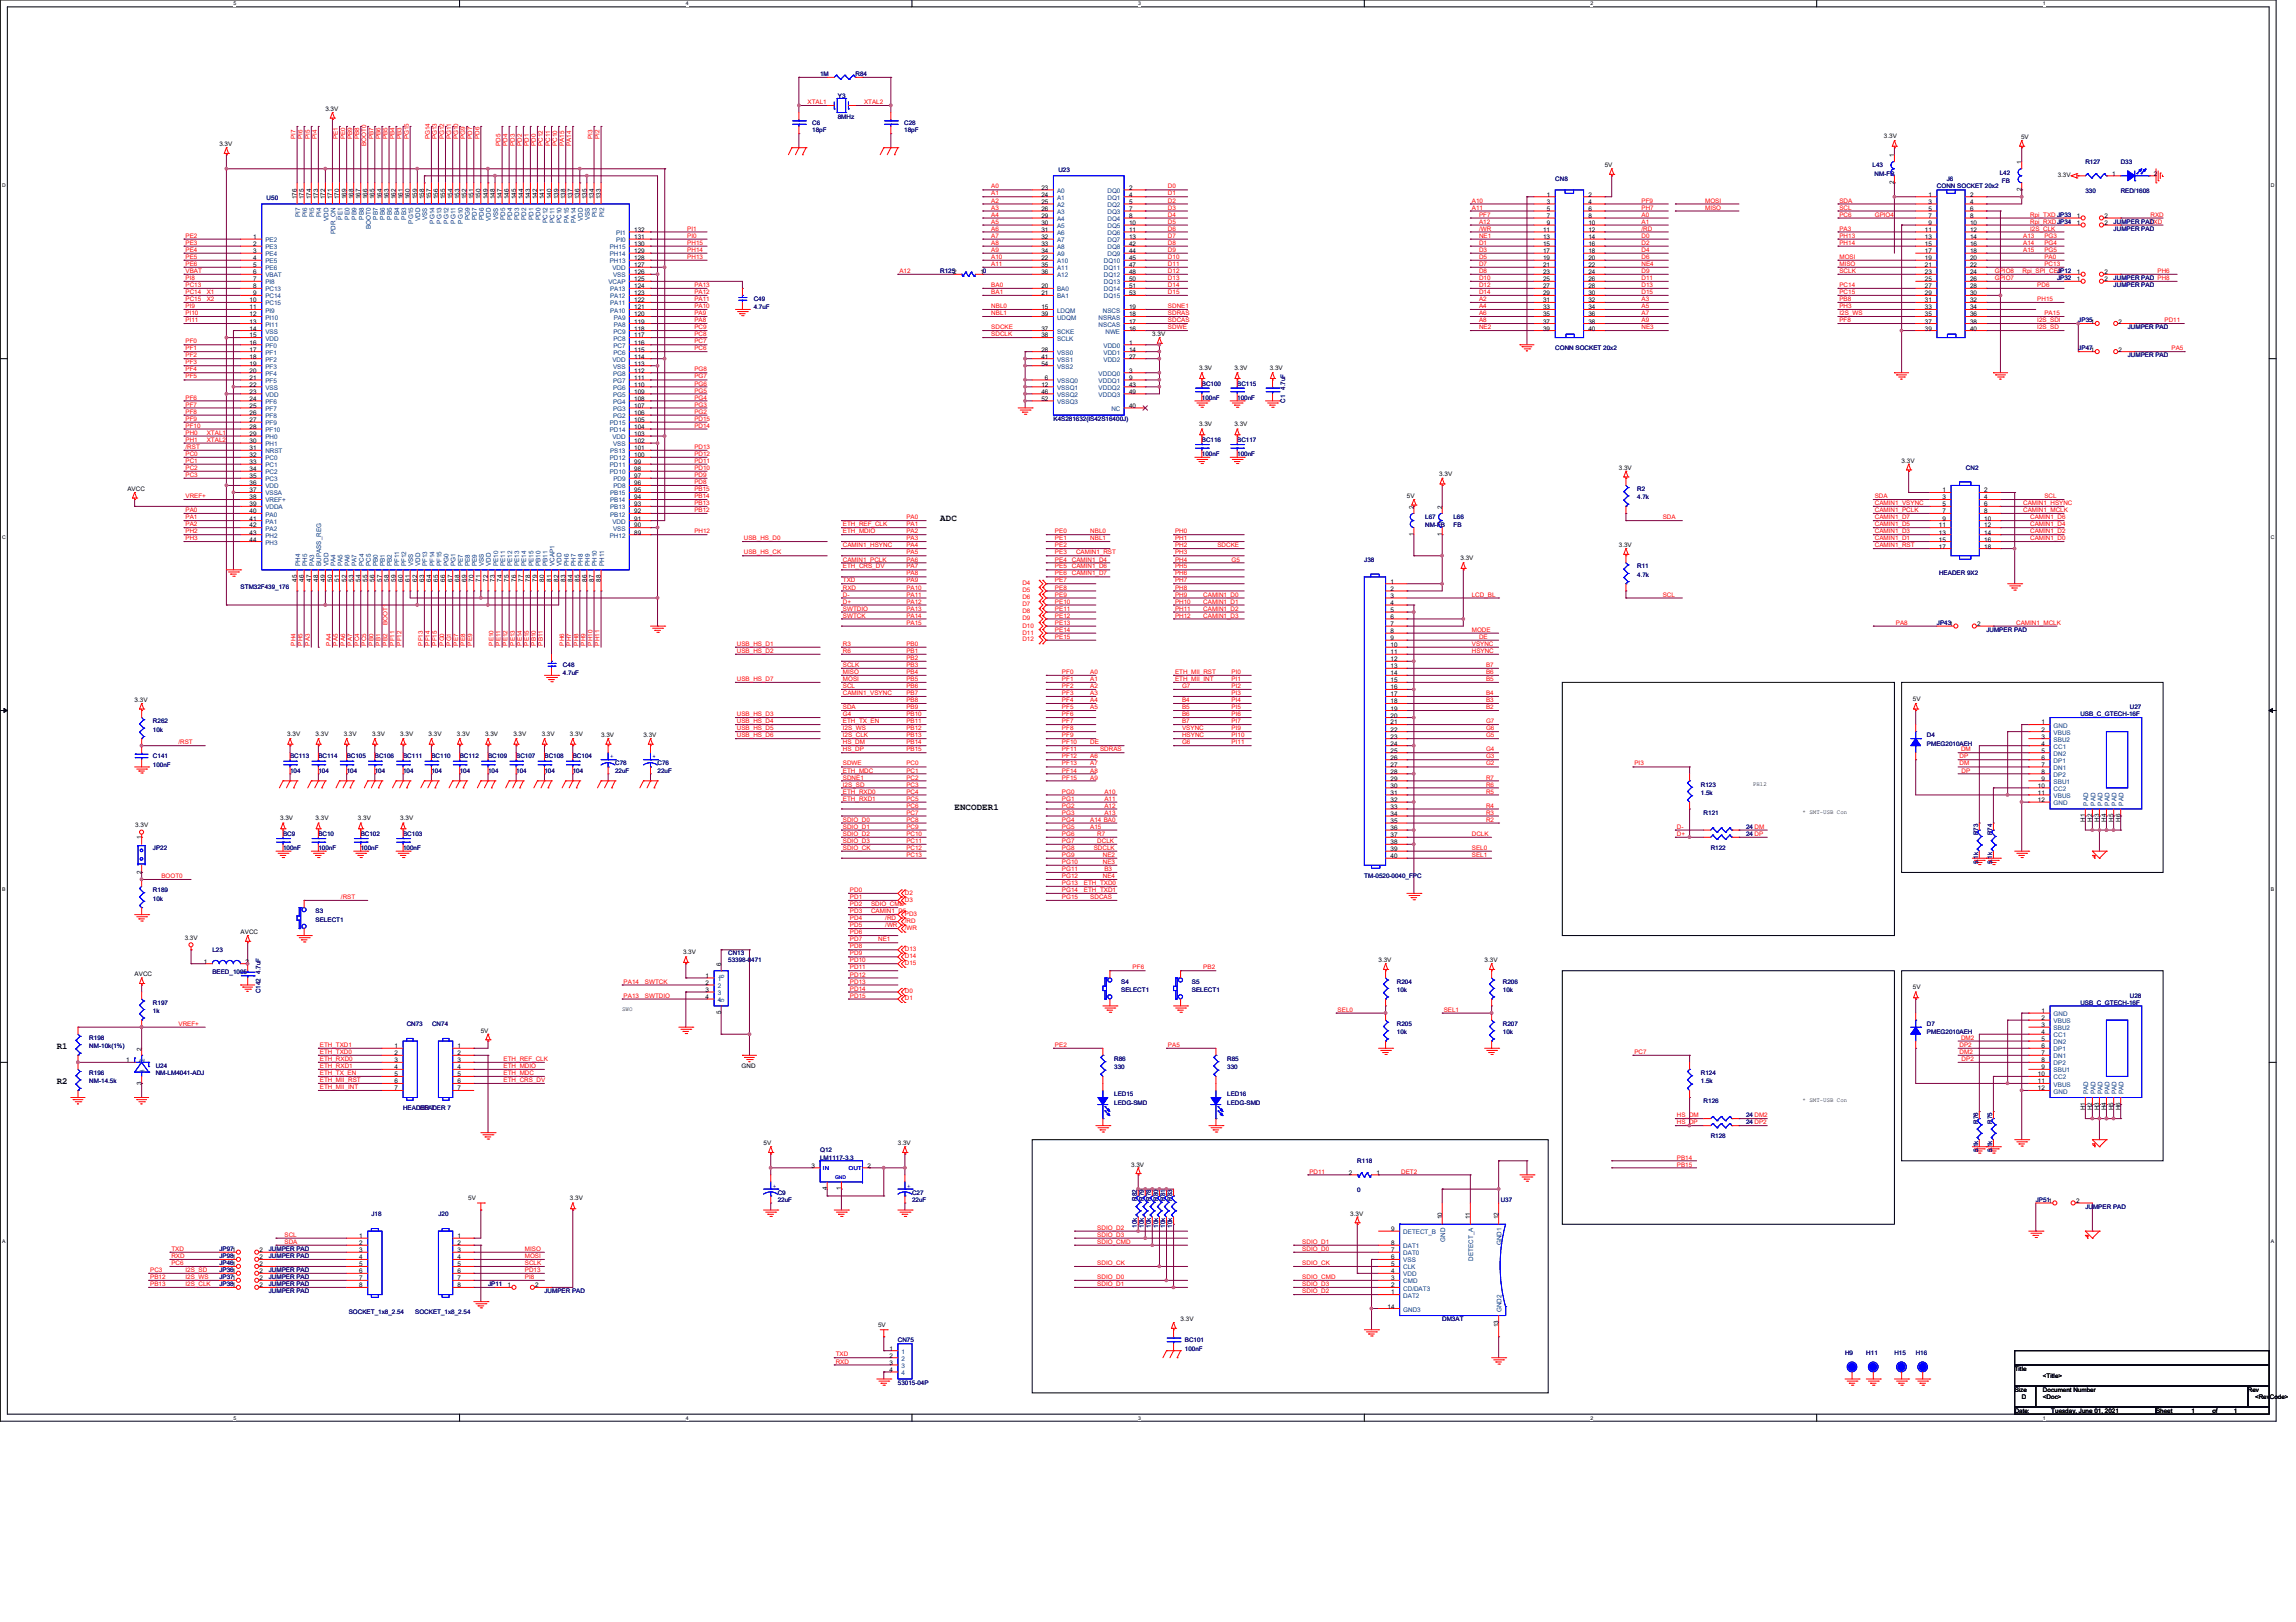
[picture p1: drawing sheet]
<svg xmlns="http://www.w3.org/2000/svg" width="297mm" height="210mm" viewBox="0 0 297 210" stroke-linecap="round" stroke-linejoin="round" font-family="sans-serif">
<defs><g id="words">
<g font-size="1.2">
<text x="121.6" y="67.4">ADC</text>
<text x="123.5" y="104.8">ENCODER1</text>
<text x="7.3" y="135.7">R1</text>
<text x="7.3" y="140.3">R2</text>
</g>
<g font-size=".8" fill="#000080">
<text x="106.1" y="9.8">1M</text>
<text x="110.7" y="9.8">R84</text>
<text x="105.1" y="16.2">C6</text>
<text x="105.1" y="17">18pF</text>
<text x="108.4" y="12.7">Y3</text>
<text x="108.4" y="15.4">8MHz</text>
<text x="117" y="16.2">C28</text>
<text x="117" y="17">18pF</text>
<text x="136.9" y="22.2">U23</text>
<text x="201.2" y="23.5">CN8</text>
<text x="242.2" y="21.7">L43</text>
<text x="242.5" y="22.8">NM-FB</text>
<text x="251.9" y="23.5">J6</text>
<text x="258.7" y="22.6">L42</text>
<text x="259" y="23.6">FB</text>
<text x="269.8" y="21.2">R127</text>
<text x="274.4" y="21.2">D33</text>
<text x="34.5" y="25.8">U50</text>
<text x="250.6" y="24.4">CONN SOCKET 20x2</text>
<text x="269.8" y="24.9">330</text>
<text x="273.4" y="28.9">JUMPER PAD</text>
<text x="273.4" y="29.8">JUMPER PAD</text>
<text x="274.4" y="24.9">RED/1608</text>
<text x="121.6" y="35.3">R1252</text>
<text x="266.1" y="35.3">JP12</text>
<text x="97.5" y="38.9">C49</text>
<text x="97.5" y="40">4.7uF</text>
<text x="266.1" y="36.2">JP32</text>
<text x="268.9" y="41.7">JP351</text>
<text x="273.4" y="36.2">JUMPER PAD PH8</text>
<text x="273.4" y="37.1">JUMPER PAD</text>
<text x="201.2" y="45.3">CONN SOCKET 20x2</text>
<text x="268.9" y="45.3">JP471</text>
<text x="275.3" y="46.2">JUMPER PAD</text>
<text x="275.3" y="42.6">JUMPER PAD</text>
<text x="155.5" y="49.9">BC100</text>
<text x="155.5" y="51.7">100nF</text>
<text x="160.1" y="49.9">BC115</text>
<text x="160.1" y="51.7">100nF</text>
<text x="166.3" y="52.1" transform="rotate(-90 166.3 52.1)">C1</text>
<text x="166.3" y="50.4" transform="rotate(-90 166.3 50.4)">4.7uF</text>
<text x="136.3" y="54.4">K4S281632(IS42S16400J)</text>
<text x="155.5" y="57.2">BC116</text>
<text x="155.5" y="59">100nF</text>
<text x="160.1" y="57.2">BC117</text>
<text x="160.1" y="59">100nF</text>
<text x="211.8" y="63.5">R2</text>
<text x="211.8" y="64.6">4.7k</text>
<text x="254.3" y="60.8">CN2</text>
<text x="184.4" y="67.2">L67</text>
<text x="184.4" y="68.3">NM-FB</text>
<text x="188" y="67.2">L66</text>
<text x="188" y="68.3">FB</text>
<text x="31.1" y="76.3">STM32F439_176</text>
<text x="176.5" y="72.7">J38</text>
<text x="211.8" y="73.6">R11</text>
<text x="211.8" y="74.7">4.7k</text>
<text x="250.9" y="74.5">HEADER 9X2</text>
<text x="250.6" y="80.8">JP431</text>
<text x="257" y="81.8">JUMPER PAD</text>
<text x="72.8" y="86.3">C48</text>
<text x="72.8" y="87.4">4.7uF</text>
<text x="19.8" y="93.6">R262</text>
<text x="19.8" y="94.7">10k</text>
<text x="249.3" y="95.4">D4</text>
<text x="269.2" y="92.7">USB_C_GTECH-16F</text>
<text x="275.5" y="91.8">U27</text>
<text x="19.8" y="98.1">C141</text>
<text x="19.8" y="99.2">100nF</text>
<text x="37.5" y="98.1">BC113</text>
<text x="37.5" y="100">104</text>
<text x="41.2" y="98.1">BC114</text>
<text x="41.2" y="100">104</text>
<text x="44.8" y="98.1">BC105</text>
<text x="44.8" y="100">104</text>
<text x="48.5" y="98.1">BC106</text>
<text x="48.5" y="100">104</text>
<text x="52.2" y="98.1">BC111</text>
<text x="52.2" y="100">104</text>
<text x="55.8" y="98.1">BC110</text>
<text x="55.8" y="100">104</text>
<text x="59.5" y="98.1">BC112</text>
<text x="59.5" y="100">104</text>
<text x="63.1" y="98.1">BC109</text>
<text x="63.1" y="100">104</text>
<text x="66.8" y="98.1">BC107</text>
<text x="66.8" y="100">104</text>
<text x="70.4" y="98.1">BC108</text>
<text x="70.4" y="100">104</text>
<text x="74.1" y="98.1">BC104</text>
<text x="74.1" y="100">104</text>
<text x="79.6" y="99">C78</text>
<text x="79.6" y="100">22uF</text>
<text x="85.1" y="99">C76</text>
<text x="85.1" y="100">22uF</text>
<text x="220" y="101.8">R123</text>
<text x="249.3" y="96.5">PMEG2010AEH</text>
<text x="220" y="102.9">1.5k</text>
<text x="220.4" y="105.4">R121</text>
<text x="225.9" y="107.3">24 DM</text>
<text x="19.8" y="110">JP22</text>
<text x="36.6" y="108.1">BC9</text>
<text x="36.6" y="110">100nF</text>
<text x="41.2" y="108.1">BC10</text>
<text x="41.2" y="110">100nF</text>
<text x="46.7" y="108.1">BC102</text>
<text x="46.7" y="110">100nF</text>
<text x="52.2" y="108.1">BC103</text>
<text x="52.2" y="110">100nF</text>
<text x="176.5" y="113.6">TM-0520-0040_FPC</text>
<text x="221.3" y="110">R122</text>
<text x="225.9" y="108.1">24 DP</text>
<text x="255.9" y="111.8" transform="rotate(-90 255.9 111.8)">5.1k</text>
<text x="255.9" y="108.1" transform="rotate(-90 255.9 108.1)">R73</text>
<text x="257.7" y="111.8" transform="rotate(-90 257.7 111.8)">5.1k</text>
<text x="257.7" y="108.1" transform="rotate(-90 257.7 108.1)">R74</text>
<text x="19.8" y="115.4">R189</text>
<text x="19.8" y="116.5">10k</text>
<text x="40.8" y="118.2">S3</text>
<text x="40.8" y="119.3">SELECT1</text>
<text x="27.5" y="123.2">L23</text>
<text x="94.2" y="123.6">CN13</text>
<text x="94.2" y="124.5">53398-0471</text>
<text x="19.8" y="130">R197</text>
<text x="19.8" y="131.1">1k</text>
<text x="27.5" y="126">BEED_1005</text>
<text x="33.7" y="128.6" transform="rotate(-90 33.7 128.6)">C142</text>
<text x="33.7" y="126" transform="rotate(-90 33.7 126)">4.7uF</text>
<text x="145.1" y="127.3">S4</text>
<text x="145.1" y="128.4">SELECT1</text>
<text x="154.2" y="127.3">S5</text>
<text x="154.2" y="128.4">SELECT1</text>
<text x="180.7" y="127.3">R204</text>
<text x="180.7" y="128.4">10k</text>
<text x="194.4" y="127.3">R206</text>
<text x="194.4" y="128.4">10k</text>
<text x="269.2" y="130">USB_C_GTECH-16F</text>
<text x="275.5" y="129.1">U28</text>
<text x="11.6" y="134.6">R198</text>
<text x="11.6" y="135.7">NM-10k(1%)</text>
<text x="52.6" y="132.7">CN73</text>
<text x="55.9" y="132.7">CN74</text>
<text x="144.1" y="137.3">R86</text>
<text x="158.8" y="137.3">R85</text>
<text x="180.7" y="132.7">R205</text>
<text x="180.7" y="133.8">10k</text>
<text x="194.4" y="132.7">R207</text>
<text x="194.4" y="133.8">10k</text>
<text x="249.3" y="132.7">D7</text>
<text x="249.3" y="133.8">PMEG2010AEH</text>
<text x="11.6" y="139.1">R196</text>
<text x="11.6" y="140.2">NM-14.5k</text>
<text x="20.1" y="138.2">U24</text>
<text x="20.1" y="139.1">NM-LM4041-ADJ</text>
<text x="52.2" y="143.7">HEADER 7</text>
<text x="54.3" y="143.7">HEADER 7</text>
<text x="144.1" y="141.9">LED15</text>
<text x="144.1" y="142.9">LEDG-SMD</text>
<text x="144.1" y="138.4">330</text>
<text x="158.8" y="141.9">LED16</text>
<text x="158.8" y="142.9">LEDG-SMD</text>
<text x="158.8" y="138.4">330</text>
<text x="220" y="139.1">R124</text>
<text x="220" y="140.2">1.5k</text>
<text x="220.4" y="142.7">R126</text>
<text x="106.1" y="149.1">Q12</text>
<text x="221.3" y="147.3">R128</text>
<text x="225.9" y="145.5">24 DP2</text>
<text x="225.9" y="144.6">24 DM2</text>
<text x="255.9" y="149.1" transform="rotate(-90 255.9 149.1)">5.1k</text>
<text x="255.9" y="145.4" transform="rotate(-90 255.9 145.4)">R76</text>
<text x="257.7" y="149.1" transform="rotate(-90 257.7 149.1)">5.1k</text>
<text x="257.7" y="145.4" transform="rotate(-90 257.7 145.4)">R75</text>
<text x="100.6" y="154.6">C9</text>
<text x="100.6" y="155.5">22uF</text>
<text x="106.1" y="150.1">LM1117-3.3</text>
<text x="118" y="154.6">C27</text>
<text x="118" y="155.5">22uF</text>
<text x="147.1" y="155.4" transform="rotate(-90 147.1 155.4)">R82</text>
<text x="148" y="155.4" transform="rotate(-90 148 155.4)">R79</text>
<text x="148.9" y="155.4" transform="rotate(-90 148.9 155.4)">R78</text>
<text x="149.8" y="155.4" transform="rotate(-90 149.8 155.4)">R80</text>
<text x="150.7" y="155.4" transform="rotate(-90 150.7 155.4)">R81</text>
<text x="151.7" y="155.4" transform="rotate(-90 151.7 155.4)">R83</text>
<text x="175.6" y="150.5">R118</text>
<text x="175.6" y="154.2">0</text>
<text x="194.2" y="155.5">U37</text>
<text x="263.4" y="155.5">JP511</text>
<text x="28.4" y="161.9">JP971</text>
<text x="34.8" y="161.9">JUMPER PAD</text>
<text x="48" y="157.3">J18</text>
<text x="56.7" y="157.3">J20</text>
<text x="147.1" y="158.9" transform="rotate(-90 147.1 158.9)">10k</text>
<text x="148" y="158.9" transform="rotate(-90 148 158.9)">10k</text>
<text x="148.9" y="158.9" transform="rotate(-90 148.9 158.9)">10k</text>
<text x="149.8" y="158.9" transform="rotate(-90 149.8 158.9)">10k</text>
<text x="150.7" y="158.9" transform="rotate(-90 150.7 158.9)">10k</text>
<text x="151.7" y="158.9" transform="rotate(-90 151.7 158.9)">10k</text>
<text x="269.8" y="156.4">JUMPER PAD</text>
<text x="28.4" y="166.4">JP381</text>
<text x="28.4" y="163.7">JP461</text>
<text x="28.4" y="165.5">JP371</text>
<text x="28.4" y="164.6">JP361</text>
<text x="28.4" y="162.8">JP981</text>
<text x="34.8" y="162.8">JUMPER PAD</text>
<text x="34.8" y="167.3">JUMPER PAD</text>
<text x="34.8" y="164.6">JUMPER PAD</text>
<text x="34.8" y="166.4">JUMPER PAD</text>
<text x="34.8" y="165.5">JUMPER PAD</text>
<text x="63.1" y="166.4">JP11</text>
<text x="70.4" y="167.3">JUMPER PAD</text>
<text x="45.1" y="170.1">SOCKET_1x8_2.54</text>
<text x="53.7" y="170.1">SOCKET_1x8_2.54</text>
<text x="116.2" y="173.7">CN75</text>
<text x="153.3" y="173.7">BC101</text>
<text x="186.6" y="171">DM3AT</text>
<text x="116.2" y="179.2">53015-04P</text>
<text x="153.3" y="174.8">100nF</text>
<text x="238.7" y="175.4">H9</text>
<text x="241.4" y="175.4">H11</text>
<text x="245.1" y="175.4">H15</text>
<text x="247.8" y="175.4">H16</text>
</g>
<g font-size=".8">
<text x="42.1" y="14.4">3.3V</text>
<text x="243.7" y="17.8">3.3V</text>
<text x="28.4" y="18.9">3.3V</text>
<text x="207.6" y="21.7">5V</text>
<text x="245.1" y="23.8" transform="rotate(-90 245.1 23.8)">2</text>
<text x="245.1" y="20.3" transform="rotate(-90 245.1 20.3)">1</text>
<text x="261.5" y="18">5V</text>
<text x="261.5" y="21.2" transform="rotate(-90 261.5 21.2)">1</text>
<text x="266.2" y="22.9">3.3V</text>
<text x="273.3" y="22.8">1</text>
<text x="278.7" y="22.8">2</text>
<text x="38.4" y="25.8" transform="rotate(-90 38.4 25.8)">176</text>
<text x="39.3" y="25.8" transform="rotate(-90 39.3 25.8)">175</text>
<text x="40.3" y="25.8" transform="rotate(-90 40.3 25.8)">174</text>
<text x="41.2" y="25.8" transform="rotate(-90 41.2 25.8)">173</text>
<text x="42.1" y="25.8" transform="rotate(-90 42.1 25.8)">172</text>
<text x="43" y="25.8" transform="rotate(-90 43 25.8)">171</text>
<text x="43.9" y="25.8" transform="rotate(-90 43.9 25.8)">170</text>
<text x="44.8" y="25.8" transform="rotate(-90 44.8 25.8)">169</text>
<text x="45.7" y="25.8" transform="rotate(-90 45.7 25.8)">168</text>
<text x="46.6" y="25.8" transform="rotate(-90 46.6 25.8)">167</text>
<text x="47.6" y="25.8" transform="rotate(-90 47.6 25.8)">166</text>
<text x="48.5" y="25.8" transform="rotate(-90 48.5 25.8)">165</text>
<text x="49.4" y="25.8" transform="rotate(-90 49.4 25.8)">164</text>
<text x="50.3" y="25.8" transform="rotate(-90 50.3 25.8)">163</text>
<text x="51.2" y="25.8" transform="rotate(-90 51.2 25.8)">162</text>
<text x="52.1" y="25.8" transform="rotate(-90 52.1 25.8)">161</text>
<text x="53" y="25.8" transform="rotate(-90 53 25.8)">160</text>
<text x="54" y="25.8" transform="rotate(-90 54 25.8)">159</text>
<text x="54.9" y="25.8" transform="rotate(-90 54.9 25.8)">158</text>
<text x="55.8" y="25.8" transform="rotate(-90 55.8 25.8)">157</text>
<text x="56.7" y="25.8" transform="rotate(-90 56.7 25.8)">156</text>
<text x="57.6" y="25.8" transform="rotate(-90 57.6 25.8)">155</text>
<text x="58.5" y="25.8" transform="rotate(-90 58.5 25.8)">154</text>
<text x="59.5" y="25.8" transform="rotate(-90 59.5 25.8)">153</text>
<text x="60.4" y="25.8" transform="rotate(-90 60.4 25.8)">152</text>
<text x="61.3" y="25.8" transform="rotate(-90 61.3 25.8)">151</text>
<text x="62.2" y="25.8" transform="rotate(-90 62.2 25.8)">150</text>
<text x="63.1" y="25.8" transform="rotate(-90 63.1 25.8)">149</text>
<text x="64" y="25.8" transform="rotate(-90 64 25.8)">148</text>
<text x="64.9" y="25.8" transform="rotate(-90 64.9 25.8)">147</text>
<text x="65.8" y="25.8" transform="rotate(-90 65.8 25.8)">146</text>
<text x="66.8" y="25.8" transform="rotate(-90 66.8 25.8)">145</text>
<text x="67.7" y="25.8" transform="rotate(-90 67.7 25.8)">144</text>
<text x="68.6" y="25.8" transform="rotate(-90 68.6 25.8)">143</text>
<text x="69.5" y="25.8" transform="rotate(-90 69.5 25.8)">142</text>
<text x="70.4" y="25.8" transform="rotate(-90 70.4 25.8)">141</text>
<text x="71.3" y="25.8" transform="rotate(-90 71.3 25.8)">140</text>
<text x="72.3" y="25.8" transform="rotate(-90 72.3 25.8)">139</text>
<text x="73.2" y="25.8" transform="rotate(-90 73.2 25.8)">138</text>
<text x="74.1" y="25.8" transform="rotate(-90 74.1 25.8)">137</text>
<text x="75" y="25.8" transform="rotate(-90 75 25.8)">136</text>
<text x="75.9" y="25.8" transform="rotate(-90 75.9 25.8)">135</text>
<text x="76.8" y="25.8" transform="rotate(-90 76.8 25.8)">134</text>
<text x="77.7" y="25.8" transform="rotate(-90 77.7 25.8)">133</text>
<text x="134.7" y="24.6">23</text>
<text x="134.7" y="25.5">24</text>
<text x="134.7" y="26.4">25</text>
<text x="134.7" y="27.3">26</text>
<text x="134.7" y="28.2">29</text>
<text x="134.7" y="29.1">30</text>
<text x="146.1" y="24.6">2</text>
<text x="146.1" y="25.5">4</text>
<text x="146.1" y="26.4">5</text>
<text x="146.1" y="27.3">7</text>
<text x="146.1" y="28.2">8</text>
<text x="146.1" y="29.1">10</text>
<text x="200.1" y="25.5">1</text>
<text x="200.1" y="26.4">3</text>
<text x="200.1" y="27.3">5</text>
<text x="200.1" y="28.2">7</text>
<text x="200.1" y="29.1">9</text>
<text x="205.5" y="25.5">2</text>
<text x="205.5" y="26.4">4</text>
<text x="205.5" y="27.3">6</text>
<text x="205.5" y="28.2">8</text>
<text x="205.5" y="29.1">10</text>
<text x="249.5" y="25.5">1</text>
<text x="249.5" y="26.4">3</text>
<text x="249.5" y="27.3">5</text>
<text x="249.5" y="28.2">7</text>
<text x="249.5" y="29.1">9</text>
<text x="254.9" y="25.5">2</text>
<text x="254.9" y="26.4">4</text>
<text x="254.9" y="27.3">6</text>
<text x="254.9" y="28.2">8</text>
<text x="254.9" y="29.1">10</text>
<text x="261.5" y="24.7" transform="rotate(-90 261.5 24.7)">2</text>
<text x="268.7" y="28.2">1</text>
<text x="268.7" y="29.1">1</text>
<text x="272.2" y="28.2">2</text>
<text x="272.2" y="29.1">2</text>
<text x="32.8" y="30.9">1</text>
<text x="32.8" y="31.9">2</text>
<text x="32.8" y="32.8">3</text>
<text x="32.8" y="33.7">4</text>
<text x="32.8" y="34.6">5</text>
<text x="32.8" y="35.5">6</text>
<text x="82.1" y="30">132</text>
<text x="82.1" y="30.9">131</text>
<text x="82.1" y="31.9">130</text>
<text x="82.1" y="32.8">129</text>
<text x="82.1" y="33.7">128</text>
<text x="82.1" y="34.6">127</text>
<text x="82.1" y="35.5">126</text>
<text x="126.8" y="35.5">10</text>
<text x="134.7" y="30">31</text>
<text x="134.7" y="30.9">32</text>
<text x="134.7" y="31.9">33</text>
<text x="134.7" y="32.8">34</text>
<text x="134.7" y="33.7">22</text>
<text x="134.7" y="34.6">35</text>
<text x="134.7" y="35.5">36</text>
<text x="146.1" y="30">11</text>
<text x="146.1" y="30.9">13</text>
<text x="146.1" y="31.9">42</text>
<text x="146.1" y="32.8">44</text>
<text x="146.1" y="33.7">45</text>
<text x="146.1" y="34.6">47</text>
<text x="146.1" y="35.5">48</text>
<text x="199.6" y="30">11</text>
<text x="199.6" y="30.9">13</text>
<text x="199.6" y="31.9">15</text>
<text x="199.6" y="32.8">17</text>
<text x="199.6" y="33.7">19</text>
<text x="199.6" y="34.6">21</text>
<text x="199.6" y="35.5">23</text>
<text x="205.5" y="30">12</text>
<text x="205.5" y="30.9">14</text>
<text x="205.5" y="31.9">16</text>
<text x="205.5" y="32.8">18</text>
<text x="205.5" y="33.7">20</text>
<text x="205.5" y="34.6">22</text>
<text x="205.5" y="35.5">24</text>
<text x="249" y="30">11</text>
<text x="249" y="30.9">13</text>
<text x="249" y="31.9">15</text>
<text x="249" y="32.8">17</text>
<text x="249" y="33.7">19</text>
<text x="249" y="34.6">21</text>
<text x="249" y="35.5">23</text>
<text x="254.9" y="30">12</text>
<text x="254.9" y="30.9">14</text>
<text x="254.9" y="31.9">16</text>
<text x="254.9" y="32.8">18</text>
<text x="254.9" y="33.7">20</text>
<text x="254.9" y="34.6">22</text>
<text x="254.9" y="35.5">24</text>
<text x="268.7" y="35.5">1</text>
<text x="272.2" y="35.5">2</text>
<text x="32.3" y="39.1">10</text>
<text x="32.3" y="40">11</text>
<text x="32.3" y="41">12</text>
<text x="32.3" y="41.9">13</text>
<text x="32.8" y="36.4">7</text>
<text x="32.8" y="37.3">8</text>
<text x="32.8" y="38.2">9</text>
<text x="82.1" y="36.4">125</text>
<text x="82.1" y="37.3">124</text>
<text x="82.1" y="38.2">123</text>
<text x="82.1" y="39.1">122</text>
<text x="82.1" y="40">121</text>
<text x="82.1" y="41">120</text>
<text x="82.1" y="41.9">119</text>
<text x="134.7" y="37.3">20</text>
<text x="134.7" y="38.2">21</text>
<text x="134.7" y="40">15</text>
<text x="134.7" y="41">39</text>
<text x="146.1" y="36.4">50</text>
<text x="146.1" y="37.3">51</text>
<text x="146.1" y="38.2">53</text>
<text x="146.1" y="40">19</text>
<text x="146.1" y="41">18</text>
<text x="146.1" y="41.9">17</text>
<text x="199.6" y="36.4">25</text>
<text x="199.6" y="37.3">27</text>
<text x="199.6" y="38.2">29</text>
<text x="199.6" y="39.1">31</text>
<text x="199.6" y="40">33</text>
<text x="199.6" y="41">35</text>
<text x="199.6" y="41.9">37</text>
<text x="205.5" y="36.4">26</text>
<text x="205.5" y="37.3">28</text>
<text x="205.5" y="38.2">30</text>
<text x="205.5" y="39.1">32</text>
<text x="205.5" y="40">34</text>
<text x="205.5" y="41">36</text>
<text x="205.5" y="41.9">38</text>
<text x="249" y="36.4">25</text>
<text x="249" y="37.3">27</text>
<text x="249" y="38.2">29</text>
<text x="249" y="39.1">31</text>
<text x="249" y="40">33</text>
<text x="249" y="41">35</text>
<text x="249" y="41.9">37</text>
<text x="254.9" y="36.4">26</text>
<text x="254.9" y="37.3">28</text>
<text x="254.9" y="38.2">30</text>
<text x="254.9" y="39.1">32</text>
<text x="254.9" y="40">34</text>
<text x="254.9" y="41">36</text>
<text x="254.9" y="41.9">38</text>
<text x="268.7" y="36.4">1</text>
<text x="272.2" y="36.4">2</text>
<text x="274.1" y="41.9">2</text>
<text x="32.3" y="42.8">14</text>
<text x="32.3" y="43.7">15</text>
<text x="32.3" y="44.6">16</text>
<text x="32.3" y="45.5">17</text>
<text x="32.3" y="46.4">18</text>
<text x="32.3" y="47.3">19</text>
<text x="82.1" y="42.8">118</text>
<text x="82.1" y="43.7">117</text>
<text x="82.1" y="44.6">116</text>
<text x="82.1" y="45.5">115</text>
<text x="82.1" y="46.4">114</text>
<text x="82.1" y="47.3">113</text>
<text x="134.7" y="42.8">37</text>
<text x="134.7" y="43.7">38</text>
<text x="134.7" y="45.5">28</text>
<text x="134.7" y="46.4">41</text>
<text x="134.7" y="47.3">54</text>
<text x="146.1" y="42.8">16</text>
<text x="146.1" y="44.6">1</text>
<text x="146.1" y="45.5">14</text>
<text x="146.1" y="46.4">27</text>
<text x="149.1" y="43.5">3.3V</text>
<text x="155.1" y="47.9">3.3V</text>
<text x="159.7" y="47.9">3.3V</text>
<text x="164.3" y="47.9">3.3V</text>
<text x="199.6" y="42.8">39</text>
<text x="205.5" y="42.8">40</text>
<text x="249" y="42.8">39</text>
<text x="254.9" y="42.8">40</text>
<text x="274.1" y="45.5">2</text>
<text x="32.3" y="48.2">20</text>
<text x="32.3" y="49.1">21</text>
<text x="32.3" y="50.1">22</text>
<text x="32.3" y="51">23</text>
<text x="32.3" y="51.9">24</text>
<text x="32.3" y="52.8">25</text>
<text x="32.3" y="53.7">26</text>
<text x="82.1" y="48.2">112</text>
<text x="82.1" y="49.1">111</text>
<text x="82.1" y="50.1">110</text>
<text x="82.1" y="51">109</text>
<text x="82.1" y="51.9">108</text>
<text x="82.1" y="52.8">107</text>
<text x="82.1" y="53.7">106</text>
<text x="134.7" y="50.1">12</text>
<text x="134.7" y="51">46</text>
<text x="134.7" y="51.9">52</text>
<text x="135.2" y="49.1">6</text>
<text x="146.1" y="48.2">3</text>
<text x="146.1" y="49.1">9</text>
<text x="146.1" y="50.1">43</text>
<text x="146.1" y="51">49</text>
<text x="146.1" y="52.8">40</text>
<text x="32.3" y="54.6">27</text>
<text x="32.3" y="55.5">28</text>
<text x="32.3" y="56.4">29</text>
<text x="32.3" y="57.3">30</text>
<text x="32.3" y="58.3">31</text>
<text x="32.3" y="59.2">32</text>
<text x="82.1" y="54.6">105</text>
<text x="82.1" y="55.5">104</text>
<text x="82.1" y="56.4">103</text>
<text x="82.1" y="57.3">102</text>
<text x="82.1" y="58.3">101</text>
<text x="82.1" y="59.2">100</text>
<text x="155.1" y="55.2">3.3V</text>
<text x="159.7" y="55.2">3.3V</text>
<text x="246" y="59.9">3.3V</text>
<text x="16.5" y="63.5">AVCC</text>
<text x="32.3" y="60.1">33</text>
<text x="32.3" y="61">34</text>
<text x="32.3" y="61.9">35</text>
<text x="32.3" y="62.8">36</text>
<text x="32.3" y="63.7">37</text>
<text x="32.3" y="64.6">38</text>
<text x="32.3" y="65.5">39</text>
<text x="82.1" y="60.1">99</text>
<text x="82.1" y="61">98</text>
<text x="82.1" y="61.9">97</text>
<text x="82.1" y="62.8">96</text>
<text x="82.1" y="63.7">95</text>
<text x="82.1" y="64.6">94</text>
<text x="82.1" y="65.5">93</text>
<text x="182" y="64.5">5V</text>
<text x="182.9" y="65.8" transform="rotate(-90 182.9 65.8)">2</text>
<text x="186.2" y="61.6">3.3V</text>
<text x="186.6" y="65.8" transform="rotate(-90 186.6 65.8)">2</text>
<text x="209.4" y="60.8">3.3V</text>
<text x="251.3" y="63.7">1</text>
<text x="251.3" y="64.6">3</text>
<text x="251.3" y="65.5">5</text>
<text x="256.7" y="63.7">2</text>
<text x="256.7" y="64.6">4</text>
<text x="256.7" y="65.5">6</text>
<text x="32.3" y="66.4">40</text>
<text x="32.3" y="67.4">41</text>
<text x="32.3" y="68.3">42</text>
<text x="32.3" y="69.2">43</text>
<text x="32.3" y="70.1">44</text>
<text x="82.1" y="66.4">92</text>
<text x="82.1" y="67.4">91</text>
<text x="82.1" y="68.3">90</text>
<text x="82.1" y="69.2">89</text>
<text x="182.9" y="69.4" transform="rotate(-90 182.9 69.4)">1</text>
<text x="186.6" y="69.4" transform="rotate(-90 186.6 69.4)">1</text>
<text x="209.4" y="70.8">3.3V</text>
<text x="250.8" y="68.3">11</text>
<text x="250.8" y="69.2">13</text>
<text x="250.8" y="70.1">15</text>
<text x="250.8" y="71">17</text>
<text x="251.3" y="66.4">7</text>
<text x="251.3" y="67.4">9</text>
<text x="256.7" y="66.4">8</text>
<text x="256.7" y="67.4">10</text>
<text x="256.7" y="68.3">12</text>
<text x="256.7" y="69.2">14</text>
<text x="256.7" y="70.1">16</text>
<text x="256.7" y="71">18</text>
<text x="38.4" y="75.3" transform="rotate(-90 38.4 75.3)">45</text>
<text x="39.3" y="75.3" transform="rotate(-90 39.3 75.3)">46</text>
<text x="40.3" y="75.3" transform="rotate(-90 40.3 75.3)">47</text>
<text x="41.2" y="75.3" transform="rotate(-90 41.2 75.3)">48</text>
<text x="42.1" y="75.3" transform="rotate(-90 42.1 75.3)">49</text>
<text x="43" y="75.3" transform="rotate(-90 43 75.3)">50</text>
<text x="43.9" y="75.3" transform="rotate(-90 43.9 75.3)">51</text>
<text x="44.8" y="75.3" transform="rotate(-90 44.8 75.3)">52</text>
<text x="45.7" y="75.3" transform="rotate(-90 45.7 75.3)">53</text>
<text x="46.6" y="75.3" transform="rotate(-90 46.6 75.3)">54</text>
<text x="47.6" y="75.3" transform="rotate(-90 47.6 75.3)">55</text>
<text x="48.5" y="75.3" transform="rotate(-90 48.5 75.3)">56</text>
<text x="49.4" y="75.3" transform="rotate(-90 49.4 75.3)">57</text>
<text x="50.3" y="75.3" transform="rotate(-90 50.3 75.3)">58</text>
<text x="51.2" y="75.3" transform="rotate(-90 51.2 75.3)">59</text>
<text x="52.1" y="75.3" transform="rotate(-90 52.1 75.3)">60</text>
<text x="53" y="75.3" transform="rotate(-90 53 75.3)">61</text>
<text x="54" y="75.3" transform="rotate(-90 54 75.3)">62</text>
<text x="54.9" y="75.3" transform="rotate(-90 54.9 75.3)">63</text>
<text x="55.8" y="75.3" transform="rotate(-90 55.8 75.3)">64</text>
<text x="56.7" y="75.3" transform="rotate(-90 56.7 75.3)">65</text>
<text x="57.6" y="75.3" transform="rotate(-90 57.6 75.3)">66</text>
<text x="58.5" y="75.3" transform="rotate(-90 58.5 75.3)">67</text>
<text x="59.5" y="75.3" transform="rotate(-90 59.5 75.3)">68</text>
<text x="60.4" y="75.3" transform="rotate(-90 60.4 75.3)">69</text>
<text x="61.3" y="75.3" transform="rotate(-90 61.3 75.3)">70</text>
<text x="62.2" y="75.3" transform="rotate(-90 62.2 75.3)">71</text>
<text x="63.1" y="75.3" transform="rotate(-90 63.1 75.3)">72</text>
<text x="64" y="75.3" transform="rotate(-90 64 75.3)">73</text>
<text x="64.9" y="75.3" transform="rotate(-90 64.9 75.3)">74</text>
<text x="65.8" y="75.3" transform="rotate(-90 65.8 75.3)">75</text>
<text x="66.8" y="75.3" transform="rotate(-90 66.8 75.3)">76</text>
<text x="67.7" y="75.3" transform="rotate(-90 67.7 75.3)">77</text>
<text x="68.6" y="75.3" transform="rotate(-90 68.6 75.3)">78</text>
<text x="69.5" y="75.3" transform="rotate(-90 69.5 75.3)">79</text>
<text x="70.4" y="75.3" transform="rotate(-90 70.4 75.3)">80</text>
<text x="71.3" y="75.3" transform="rotate(-90 71.3 75.3)">81</text>
<text x="72.3" y="75.3" transform="rotate(-90 72.3 75.3)">82</text>
<text x="73.2" y="75.3" transform="rotate(-90 73.2 75.3)">83</text>
<text x="74.1" y="75.3" transform="rotate(-90 74.1 75.3)">84</text>
<text x="75" y="75.3" transform="rotate(-90 75 75.3)">85</text>
<text x="75.9" y="75.3" transform="rotate(-90 75.9 75.3)">86</text>
<text x="76.8" y="75.3" transform="rotate(-90 76.8 75.3)">87</text>
<text x="77.7" y="75.3" transform="rotate(-90 77.7 75.3)">88</text>
<text x="179.9" y="75.5">1</text>
<text x="179.9" y="76.5">2</text>
<text x="179.9" y="77.4">3</text>
<text x="189" y="72.5">3.3V</text>
<text x="179.9" y="78.3">4</text>
<text x="179.9" y="79.2">5</text>
<text x="179.9" y="80.1">6</text>
<text x="179.9" y="81">7</text>
<text x="179.9" y="81.9">8</text>
<text x="179.9" y="82.8">9</text>
<text x="179.9" y="83.7">10</text>
<text x="255.8" y="81">2</text>
<text x="179.9" y="84.6">11</text>
<text x="179.9" y="85.6">12</text>
<text x="179.9" y="86.5">13</text>
<text x="179.9" y="87.4">14</text>
<text x="179.9" y="88.3">15</text>
<text x="179.9" y="89.2">16</text>
<text x="17.4" y="90.9">3.3V</text>
<text x="37.2" y="95.2">3.3V</text>
<text x="40.8" y="95.2">3.3V</text>
<text x="44.5" y="95.2">3.3V</text>
<text x="48.1" y="95.2">3.3V</text>
<text x="51.8" y="95.2">3.3V</text>
<text x="55.5" y="95.2">3.3V</text>
<text x="59.1" y="95.2">3.3V</text>
<text x="62.8" y="95.2">3.3V</text>
<text x="66.4" y="95.2">3.3V</text>
<text x="70.1" y="95.2">3.3V</text>
<text x="73.7" y="95.2">3.3V</text>
<text x="77.8" y="95.4">3.3V</text>
<text x="83.2" y="95.4">3.3V</text>
<text x="179.9" y="90.1">17</text>
<text x="179.9" y="91">18</text>
<text x="179.9" y="91.9">19</text>
<text x="179.9" y="92.9">20</text>
<text x="179.9" y="93.7">21</text>
<text x="179.9" y="94.7">22</text>
<text x="179.9" y="95.6">23</text>
<text x="247.5" y="90.7">5V</text>
<text x="264.1" y="93.7">1</text>
<text x="264.1" y="94.7">2</text>
<text x="264.1" y="95.6">3</text>
<text x="179.9" y="96.5">24</text>
<text x="179.9" y="97.4">25</text>
<text x="179.9" y="98.3">26</text>
<text x="179.9" y="99.2">27</text>
<text x="179.9" y="100.1">28</text>
<text x="179.9" y="101">29</text>
<text x="179.9" y="102">30</text>
<text x="226.8" y="101.7">PH12</text>
<text x="263.6" y="102">10</text>
<text x="264.1" y="96.5">4</text>
<text x="264.1" y="97.4">5</text>
<text x="264.1" y="98.3">6</text>
<text x="264.1" y="99.2">7</text>
<text x="264.1" y="100.1">8</text>
<text x="264.1" y="101">9</text>
<text x="17.5" y="107.1">3.3V</text>
<text x="36.3" y="106.2">3.3V</text>
<text x="40.8" y="106.2">3.3V</text>
<text x="46.3" y="106.2">3.3V</text>
<text x="51.8" y="106.2">3.3V</text>
<text x="179.9" y="102.8">31</text>
<text x="179.9" y="103.8">32</text>
<text x="179.9" y="104.7">33</text>
<text x="179.9" y="105.6">34</text>
<text x="179.9" y="106.5">35</text>
<text x="179.9" y="107.4">36</text>
<text x="233.2" y="105.3">* SMT-USB Con</text>
<text x="263.6" y="103.8">12</text>
<text x="263.6" y="102.8">11</text>
<text x="269.8" y="106.4" transform="rotate(-90 269.8 106.4)">H1</text>
<text x="270.7" y="106.4" transform="rotate(-90 270.7 106.4)">H2</text>
<text x="271.6" y="106.4" transform="rotate(-90 271.6 106.4)">H3</text>
<text x="272.5" y="106.4" transform="rotate(-90 272.5 106.4)">H4</text>
<text x="273.4" y="106.4" transform="rotate(-90 273.4 106.4)">H5</text>
<text x="274.3" y="106.4" transform="rotate(-90 274.3 106.4)">H6</text>
<text x="18.3" y="113.1" transform="rotate(-90 18.3 113.1)">2</text>
<text x="18.3" y="108.6" transform="rotate(-90 18.3 108.6)">1</text>
<text x="179.9" y="108.3">37</text>
<text x="179.9" y="109.2">38</text>
<text x="179.9" y="110.2">39</text>
<text x="179.9" y="111.1">40</text>
<text x="23.9" y="121.6">3.3V</text>
<text x="26.4" y="124.7">1</text>
<text x="31.1" y="120.9">AVCC</text>
<text x="31.8" y="124.7">2</text>
<text x="88.4" y="123.4">3.3V</text>
<text x="93.3" y="125" transform="rotate(-90 93.3 125)">6</text>
<text x="178.3" y="124.5">3.3V</text>
<text x="192.1" y="124.5">3.3V</text>
<text x="17.4" y="126.4">AVCC</text>
<text x="80.5" y="130.8">SWO</text>
<text x="91.3" y="126.6">1</text>
<text x="91.3" y="127.5">2</text>
<text x="91.3" y="128.4">3</text>
<text x="91.3" y="129.3">4</text>
<text x="93.3" y="131.3" transform="rotate(-90 93.3 131.3)">5</text>
<text x="247.5" y="128">5V</text>
<text x="264.1" y="131.1">1</text>
<text x="16.3" y="137.5">1</text>
<text x="18.3" y="136" transform="rotate(-90 18.3 136)">2</text>
<text x="51.1" y="135.7">1</text>
<text x="51.1" y="136.6">2</text>
<text x="51.1" y="137.5">3</text>
<text x="59.2" y="135.7">1</text>
<text x="59.2" y="136.6">2</text>
<text x="59.2" y="137.5">3</text>
<text x="62.2" y="133.6">5V</text>
<text x="264.1" y="132">2</text>
<text x="264.1" y="133.8">4</text>
<text x="264.1" y="132.9">3</text>
<text x="264.1" y="134.7">5</text>
<text x="264.1" y="135.7">6</text>
<text x="264.1" y="136.6">7</text>
<text x="264.1" y="137.5">8</text>
<text x="18.3" y="140.4" transform="rotate(-90 18.3 140.4)">3</text>
<text x="51.1" y="138.4">4</text>
<text x="51.1" y="139.3">5</text>
<text x="51.1" y="140.2">6</text>
<text x="51.1" y="141.1">7</text>
<text x="59.2" y="138.4">4</text>
<text x="59.2" y="139.3">5</text>
<text x="59.2" y="140.2">6</text>
<text x="59.2" y="141.1">7</text>
<text x="95.9" y="138.2">GND</text>
<text x="233.2" y="142.7">* SMT-USB Con</text>
<text x="263.6" y="141.1">12</text>
<text x="263.6" y="140.2">11</text>
<text x="263.6" y="139.3">10</text>
<text x="264.1" y="138.4">9</text>
<text x="269.8" y="143.7" transform="rotate(-90 269.8 143.7)">H1</text>
<text x="270.7" y="143.7" transform="rotate(-90 270.7 143.7)">H2</text>
<text x="271.6" y="143.7" transform="rotate(-90 271.6 143.7)">H3</text>
<text x="272.5" y="143.7" transform="rotate(-90 272.5 143.7)">H4</text>
<text x="273.4" y="143.7" transform="rotate(-90 273.4 143.7)">H5</text>
<text x="274.3" y="143.7" transform="rotate(-90 274.3 143.7)">H6</text>
<text x="98.8" y="148.2">5V</text>
<text x="116.2" y="148.2">3.3V</text>
<text x="60.6" y="155.3">5V</text>
<text x="73.7" y="155.3">3.3V</text>
<text x="105" y="151.1">3</text>
<text x="107" y="154" transform="rotate(-90 107 154)">4</text>
<text x="108.8" y="154" transform="rotate(-90 108.8 154)">1</text>
<text x="112.2" y="151.1">2</text>
<text x="146.3" y="151">3.3V</text>
<text x="174.5" y="152">2</text>
<text x="178.1" y="152">1</text>
<text x="268.6" y="155.7">2</text>
<text x="46.5" y="160.2">1</text>
<text x="46.5" y="161.1">2</text>
<text x="59.2" y="160.2">1</text>
<text x="59.2" y="161.1">2</text>
<text x="174.7" y="157.3">3.3V</text>
<text x="180" y="161.1">8</text>
<text x="180" y="159.3">9</text>
<text x="186.6" y="157.8" transform="rotate(-90 186.6 157.8)">10</text>
<text x="190.2" y="157.8" transform="rotate(-90 190.2 157.8)">11</text>
<text x="193.9" y="157.8" transform="rotate(-90 193.9 157.8)">12</text>
<text x="33.6" y="166.6">2</text>
<text x="33.6" y="163.9">2</text>
<text x="33.6" y="165.7">2</text>
<text x="33.6" y="164.8">2</text>
<text x="33.6" y="162.1">2</text>
<text x="33.6" y="163">2</text>
<text x="46.5" y="162.1">3</text>
<text x="46.5" y="163">4</text>
<text x="46.5" y="163.9">5</text>
<text x="46.5" y="164.8">6</text>
<text x="46.5" y="165.7">7</text>
<text x="46.5" y="166.6">8</text>
<text x="59.2" y="162.1">3</text>
<text x="59.2" y="163">4</text>
<text x="59.2" y="163.9">5</text>
<text x="59.2" y="164.8">6</text>
<text x="59.2" y="165.7">7</text>
<text x="59.2" y="166.6">8</text>
<text x="65.7" y="166.6">1</text>
<text x="69.3" y="166.6">2</text>
<text x="180" y="167.5">1</text>
<text x="180" y="166.6">2</text>
<text x="180" y="165.7">3</text>
<text x="180" y="164.8">4</text>
<text x="180" y="163.9">5</text>
<text x="180" y="163">6</text>
<text x="180" y="162.1">7</text>
<text x="113.6" y="171.7">5V</text>
<text x="152.7" y="171">3.3V</text>
<text x="179.5" y="169.3">14</text>
<text x="193.9" y="171.8" transform="rotate(-90 193.9 171.8)">13</text>
<text x="115.1" y="174.8">1</text>
<text x="115.1" y="175.7">2</text>
<text x="115.1" y="176.6">3</text>
<text x="115.1" y="177.5">4</text>
<text x="260.6" y="177.4">Title</text>
<text x="264.3" y="178.3">&lt;Title&gt;</text>
<text x="260.6" y="180.1">Size</text>
<text x="260.6" y="182.8">Date:</text>
<text x="261.6" y="181">D</text>
<text x="264.3" y="180.1">Document Number</text>
<text x="264.3" y="181">&lt;Doc&gt;</text>
<text x="265.4" y="182.8">Tuesday, June 01, 2021</text>
<text x="278.9" y="182.8">Sheet</text>
<text x="283.5" y="182.8">1</text>
<text x="286.2" y="182.8">of</text>
<text x="289" y="182.8">1</text>
<text x="290.8" y="180.1">Rev</text>
<text x="291.7" y="181">&lt;RevCode&gt;</text>
</g>
<g font-size=".8" fill="#f00">
<text x="104.5" y="13.5">XTAL1</text>
<text x="111.8" y="13.5">XTAL2</text>
<text x="38.2" y="18" transform="rotate(-90 38.2 18)">PI7</text>
<text x="39.2" y="18" transform="rotate(-90 39.2 18)">PI6</text>
<text x="40.1" y="18" transform="rotate(-90 40.1 18)">PI5</text>
<text x="41" y="18" transform="rotate(-90 41 18)">PI4</text>
<text x="43.7" y="18" transform="rotate(-90 43.7 18)">PE1</text>
<text x="44.7" y="18" transform="rotate(-90 44.7 18)">PE0</text>
<text x="45.6" y="18" transform="rotate(-90 45.6 18)">PB9</text>
<text x="46.5" y="18" transform="rotate(-90 46.5 18)">PB8</text>
<text x="47.4" y="18.9" transform="rotate(-90 47.4 18.9)">BOOT0</text>
<text x="48.3" y="18" transform="rotate(-90 48.3 18)">PB7</text>
<text x="49.2" y="18" transform="rotate(-90 49.2 18)">PB6</text>
<text x="50.1" y="18" transform="rotate(-90 50.1 18)">PB5</text>
<text x="51.1" y="18" transform="rotate(-90 51.1 18)">PB4</text>
<text x="52" y="18" transform="rotate(-90 52 18)">PB3</text>
<text x="52.9" y="18" transform="rotate(-90 52.9 18)">PG15</text>
<text x="55.6" y="18" transform="rotate(-90 55.6 18)">PG14</text>
<text x="56.5" y="18" transform="rotate(-90 56.5 18)">PG13</text>
<text x="57.4" y="18" transform="rotate(-90 57.4 18)">PG12</text>
<text x="58.4" y="18" transform="rotate(-90 58.4 18)">PG11</text>
<text x="59.3" y="18" transform="rotate(-90 59.3 18)">PG10</text>
<text x="60.2" y="18" transform="rotate(-90 60.2 18)">PG9</text>
<text x="61.1" y="18" transform="rotate(-90 61.1 18)">PD7</text>
<text x="62" y="18" transform="rotate(-90 62 18)">PD6</text>
<text x="64.8" y="18.9" transform="rotate(-90 64.8 18.9)">PD5</text>
<text x="65.7" y="18.9" transform="rotate(-90 65.7 18.9)">PD4</text>
<text x="66.6" y="18.9" transform="rotate(-90 66.6 18.9)">PD3</text>
<text x="67.5" y="18.9" transform="rotate(-90 67.5 18.9)">PD2</text>
<text x="68.4" y="18.9" transform="rotate(-90 68.4 18.9)">PD1</text>
<text x="69.3" y="18.9" transform="rotate(-90 69.3 18.9)">PD0</text>
<text x="70.2" y="18.9" transform="rotate(-90 70.2 18.9)">PC12</text>
<text x="71.2" y="18.9" transform="rotate(-90 71.2 18.9)">PC11</text>
<text x="72.1" y="18.9" transform="rotate(-90 72.1 18.9)">PC10</text>
<text x="73" y="18.9" transform="rotate(-90 73 18.9)">PA15</text>
<text x="73.9" y="18.9" transform="rotate(-90 73.9 18.9)">PA14</text>
<text x="76.7" y="18" transform="rotate(-90 76.7 18)">PI3</text>
<text x="77.6" y="18" transform="rotate(-90 77.6 18)">PI2</text>
<text x="88.9" y="29.8">PI1</text>
<text x="128.2" y="25.3">A1</text>
<text x="128.2" y="26.2">A2</text>
<text x="128.2" y="27.1">A3</text>
<text x="128.2" y="28">A4</text>
<text x="128.2" y="28.9">A5</text>
<text x="128.2" y="29.8">A6</text>
<text x="128.2" y="24.4">A0</text>
<text x="151.1" y="24.4">D0</text>
<text x="151.1" y="25.3">D1</text>
<text x="151.1" y="26.2">D2</text>
<text x="151.1" y="27.1">D3</text>
<text x="151.1" y="28">D4</text>
<text x="151.1" y="28.9">D5</text>
<text x="151.1" y="29.8">D6</text>
<text x="190.4" y="26.2">A10</text>
<text x="190.4" y="27.1">A11</text>
<text x="191.3" y="28">PF7</text>
<text x="191.3" y="29.8">/WR</text>
<text x="191.3" y="28.9">A12</text>
<text x="212.4" y="26.2">PF9</text>
<text x="212.4" y="27.1">PH7</text>
<text x="212.4" y="28">A0</text>
<text x="212.4" y="29.8">/RD</text>
<text x="212.4" y="28.9">A1</text>
<text x="220.6" y="26.2">MOSI</text>
<text x="220.6" y="27.1">MISO</text>
<text x="238" y="26.2">SDA</text>
<text x="238" y="27.1">SCL</text>
<text x="238" y="28">PC6</text>
<text x="238" y="29.8">PA3</text>
<text x="242.5" y="28">GPIO4</text>
<text x="262.7" y="28">Rpi_TXD JP33</text>
<text x="262.7" y="28.9">Rpi_RXDJP34</text>
<text x="262.7" y="29.8">I2S_CLK</text>
<text x="278.1" y="28.9">TXD</text>
<text x="278.2" y="28">RXD</text>
<text x="24" y="31.7">PE3</text>
<text x="24" y="33.5">PE5</text>
<text x="24" y="32.6">PE4</text>
<text x="24" y="35.3">VBAT</text>
<text x="24" y="34.4">PE6</text>
<text x="24" y="30.8">PE2</text>
<text x="88.9" y="30.8">PI0</text>
<text x="88.9" y="31.7">PH15</text>
<text x="88.9" y="32.6">PH14</text>
<text x="88.9" y="33.5">PH13</text>
<text x="116.4" y="35.3">A12</text>
<text x="128.2" y="31.7">A8</text>
<text x="128.2" y="30.8">A7</text>
<text x="128.2" y="33.5">A10</text>
<text x="128.2" y="32.6">A9</text>
<text x="128.2" y="34.4">A11</text>
<text x="151.1" y="30.8">D7</text>
<text x="151.1" y="31.7">D8</text>
<text x="151.1" y="32.6">D9</text>
<text x="151.1" y="33.5">D10</text>
<text x="151.1" y="34.4">D11</text>
<text x="151.1" y="35.3">D12</text>
<text x="191.3" y="30.8">NE1</text>
<text x="191.3" y="31.7">D1</text>
<text x="191.3" y="33.5">D5</text>
<text x="191.3" y="34.4">D7</text>
<text x="191.3" y="35.3">D8</text>
<text x="191.3" y="32.6">D3</text>
<text x="212.4" y="31.7">D2</text>
<text x="212.4" y="30.8">D0</text>
<text x="212.4" y="35.3">D9</text>
<text x="212.4" y="34.4">NE4</text>
<text x="212.4" y="33.5">D6</text>
<text x="212.4" y="32.6">D4</text>
<text x="238" y="30.8">PH13</text>
<text x="238" y="31.7">PH14</text>
<text x="238" y="33.5">MOSI</text>
<text x="238" y="35.3">SCLK</text>
<text x="238" y="34.4">MISO</text>
<text x="258.1" y="35.3">GPIO8</text>
<text x="261.7" y="35.3">Rpi_SPI_CE0</text>
<text x="261.7" y="30.8">A13</text>
<text x="261.7" y="31.7">A14</text>
<text x="261.7" y="32.6">A15</text>
<text x="264.5" y="30.8">PG3</text>
<text x="264.5" y="31.7">PG4</text>
<text x="264.5" y="32.6">PG5</text>
<text x="264.5" y="34.4">PC13</text>
<text x="264.5" y="33.5">PA0</text>
<text x="279.1" y="35.3">PH6</text>
<text x="24" y="36.2">PI8</text>
<text x="24" y="37.1">PC13</text>
<text x="24" y="38.9">PC15</text>
<text x="24" y="39.9">PI9</text>
<text x="24" y="40.8">PI10</text>
<text x="24" y="41.7">PI11</text>
<text x="24" y="38.1">PC14</text>
<text x="26.8" y="38.9">X2</text>
<text x="26.8" y="38.1">X1</text>
<text x="89.8" y="37.1">PA13</text>
<text x="89.8" y="41.7">PA8</text>
<text x="89.8" y="40.8">PA9</text>
<text x="89.8" y="39.9">PA10</text>
<text x="89.8" y="38.9">PA11</text>
<text x="89.8" y="38.1">PA12</text>
<text x="128.2" y="40.8">NBL1</text>
<text x="128.2" y="39.9">NBL0</text>
<text x="128.2" y="37.1">BA0</text>
<text x="128.2" y="38.1">BA1</text>
<text x="151.1" y="36.2">D13</text>
<text x="151.1" y="37.1">D14</text>
<text x="151.1" y="38.1">D15</text>
<text x="151.1" y="39.9">SDNE1</text>
<text x="151.1" y="41.7">SDCAS</text>
<text x="151.1" y="40.8">SDRAS</text>
<text x="191.3" y="36.2">D10</text>
<text x="191.3" y="38.9">A2</text>
<text x="191.3" y="38.1">D14</text>
<text x="191.3" y="37.1">D12</text>
<text x="191.3" y="39.9">A4</text>
<text x="191.3" y="40.8">A6</text>
<text x="191.3" y="41.7">A8</text>
<text x="212.4" y="37.1">D13</text>
<text x="212.4" y="38.1">D15</text>
<text x="212.4" y="38.9">A3</text>
<text x="212.4" y="36.2">D11</text>
<text x="212.4" y="41.7">A9</text>
<text x="212.4" y="39.9">A5</text>
<text x="212.4" y="40.8">A7</text>
<text x="238" y="38.9">PB8</text>
<text x="238" y="37.1">PC14</text>
<text x="238" y="38.1">PC15</text>
<text x="238" y="39.9">PH3</text>
<text x="238" y="40.8">I2S_WS</text>
<text x="238" y="41.7">PF8</text>
<text x="258.1" y="36.2">GPIO7</text>
<text x="263.6" y="37.1">PD6</text>
<text x="263.6" y="41.7">I2S_SDI</text>
<text x="263.6" y="38.9">PH15</text>
<text x="264.5" y="40.8">PA15</text>
<text x="280" y="41.7">PD11</text>
<text x="24" y="44.4">PF0</text>
<text x="24" y="46.2">PF2</text>
<text x="24" y="47.2">PF3</text>
<text x="24" y="45.3">PF1</text>
<text x="89.8" y="42.6">PC9</text>
<text x="89.8" y="43.5">PC8</text>
<text x="89.8" y="45.3">PC6</text>
<text x="89.8" y="44.4">PC7</text>
<text x="128.2" y="42.6">SDCKE</text>
<text x="128.2" y="43.5">SDCLK</text>
<text x="151.1" y="42.6">SDWE</text>
<text x="191.3" y="42.6">NE2</text>
<text x="212.4" y="42.6">NE3</text>
<text x="263.6" y="42.6">I2S_SD</text>
<text x="280.9" y="45.3">PA5</text>
<text x="24" y="48.1">PF4</text>
<text x="24" y="49">PF5</text>
<text x="24" y="51.7">PF6</text>
<text x="24" y="52.6">PF7</text>
<text x="24" y="53.5">PF8</text>
<text x="89.8" y="49.9">PG6</text>
<text x="89.8" y="50.8">PG5</text>
<text x="89.8" y="48.1">PG8</text>
<text x="89.8" y="53.5">PG2</text>
<text x="89.8" y="51.7">PG4</text>
<text x="89.8" y="49">PG7</text>
<text x="89.8" y="52.6">PG3</text>
<text x="24" y="57.2">PH1</text>
<text x="24" y="58.1">/RST</text>
<text x="24" y="59">PC0</text>
<text x="24" y="56.3">PH0</text>
<text x="24" y="55.4">PF10</text>
<text x="24" y="54.4">PF9</text>
<text x="24" y="59.9">PC1</text>
<text x="26.8" y="57.2">XTAL2</text>
<text x="26.8" y="56.3">XTAL1</text>
<text x="89.8" y="54.4">PD15</text>
<text x="89.8" y="55.4">PD14</text>
<text x="89.8" y="58.1">PD13</text>
<text x="89.8" y="59">PD12</text>
<text x="89.8" y="59.9">PD11</text>
<text x="24" y="61.7">PC3</text>
<text x="24" y="60.8">PC2</text>
<text x="24" y="64.5">VREF+</text>
<text x="89.8" y="61.7">PD9</text>
<text x="89.8" y="60.8">PD10</text>
<text x="89.8" y="62.7">PD8</text>
<text x="89.8" y="65.4">PB13</text>
<text x="89.8" y="64.5">PB14</text>
<text x="89.8" y="63.5">PB15</text>
<text x="242.5" y="64.5">SDA</text>
<text x="242.5" y="65.4">CAMIN1_VSYNC</text>
<text x="261.7" y="65.4">CAMIN1_HSYNC</text>
<text x="264.5" y="64.5">SCL</text>
<text x="24" y="66.3">PA0</text>
<text x="24" y="67.2">PA1</text>
<text x="24" y="69.9">PH3</text>
<text x="24" y="69">PH2</text>
<text x="24" y="68.1">PA2</text>
<text x="89.8" y="69">PH12</text>
<text x="89.8" y="66.3">PB12</text>
<text x="96.2" y="69.9">USB_HS_D0</text>
<text x="96.2" y="71.8">USB_HS_CK</text>
<text x="109" y="69">ETH_MDIO</text>
<text x="109" y="68.1">ETH_REF_CLK</text>
<text x="109" y="70.8">CAMIN1_HSYNC</text>
<text x="117.3" y="69">PA2</text>
<text x="117.3" y="69.9">PA3</text>
<text x="117.3" y="68.1">PA1</text>
<text x="117.3" y="67.2">PA0</text>
<text x="117.3" y="70.8">PA4</text>
<text x="117.3" y="71.8">PA5</text>
<text x="136.5" y="70.8">PE2</text>
<text x="136.5" y="71.8">PE3</text>
<text x="136.5" y="69">PE0</text>
<text x="136.5" y="69.9">PE1</text>
<text x="139.2" y="71.8">CAMIN1_RST</text>
<text x="141.1" y="69">NBL0</text>
<text x="141.1" y="69.9">NBL1</text>
<text x="152" y="69">PH0</text>
<text x="152" y="69.9">PH1</text>
<text x="152" y="70.8">PH2</text>
<text x="152" y="71.8">PH3</text>
<text x="157.5" y="70.8">SDCKE</text>
<text x="215.1" y="67.2">SDA</text>
<text x="242.5" y="67.2">CAMIN1_D7</text>
<text x="242.5" y="68.1">CAMIN1_D5</text>
<text x="242.5" y="69">CAMIN1_D3</text>
<text x="242.5" y="69.9">CAMIN1_D1</text>
<text x="242.5" y="70.8">CAMIN1_RST</text>
<text x="242.5" y="66.3">CAMIN1_PCLK</text>
<text x="261.7" y="66.3">CAMIN1_MCLK</text>
<text x="262.7" y="69">CAMIN1_D2</text>
<text x="262.7" y="68.1">CAMIN1_D4</text>
<text x="262.7" y="67.2">CAMIN1_D6</text>
<text x="262.7" y="69.9">CAMIN1_D0</text>
<text x="109" y="75.4">TXD</text>
<text x="109" y="73.6">ETH_CRS_DV</text>
<text x="109" y="72.7">CAMIN1_PCLK</text>
<text x="109" y="76.3">RXD</text>
<text x="109" y="77.2">D-</text>
<text x="117.3" y="75.4">PA9</text>
<text x="117.3" y="73.6">PA7</text>
<text x="117.3" y="72.7">PA6</text>
<text x="117.3" y="74.5">PA8</text>
<text x="117.3" y="76.3">PA10</text>
<text x="117.3" y="77.2">PA11</text>
<text x="132.3" y="75.7">D4</text>
<text x="132.3" y="76.7">D5</text>
<text x="132.3" y="77.6">D6</text>
<text x="136.5" y="72.7">PE4</text>
<text x="136.5" y="73.6">PE5</text>
<text x="136.5" y="74.5">PE6</text>
<text x="136.5" y="75.4">PE7</text>
<text x="136.5" y="76.3">PE8</text>
<text x="136.5" y="77.2">PE9</text>
<text x="138.7" y="72.7">CAMIN1_D4</text>
<text x="138.7" y="73.6">CAMIN1_D6</text>
<text x="138.7" y="74.5">CAMIN1_D7</text>
<text x="152" y="72.7">PH4</text>
<text x="152" y="73.6">PH5</text>
<text x="152" y="74.5">PH6</text>
<text x="152" y="75.4">PH7</text>
<text x="152" y="76.3">PH8</text>
<text x="152" y="77.2">PH9</text>
<text x="155.7" y="77.2">CAMIN1_D0</text>
<text x="159.3" y="72.7">G5</text>
<text x="190.4" y="77.2">LCD_BL</text>
<text x="215.1" y="77.2">SCL</text>
<text x="38.2" y="83.6" transform="rotate(-90 38.2 83.6)">PH4</text>
<text x="39.2" y="83.6" transform="rotate(-90 39.2 83.6)">PH5</text>
<text x="40.1" y="83.6" transform="rotate(-90 40.1 83.6)">PA3</text>
<text x="42.8" y="83.6" transform="rotate(-90 42.8 83.6)">PA4</text>
<text x="43.7" y="83.6" transform="rotate(-90 43.7 83.6)">PA5</text>
<text x="44.7" y="83.6" transform="rotate(-90 44.7 83.6)">PA6</text>
<text x="45.6" y="83.6" transform="rotate(-90 45.6 83.6)">PA7</text>
<text x="46.5" y="83.6" transform="rotate(-90 46.5 83.6)">PC4</text>
<text x="47.4" y="83.6" transform="rotate(-90 47.4 83.6)">PC5</text>
<text x="48.3" y="83.6" transform="rotate(-90 48.3 83.6)">PB0</text>
<text x="49.2" y="83.6" transform="rotate(-90 49.2 83.6)">PB1</text>
<text x="50.1" y="83.6" transform="rotate(-90 50.1 83.6)">PB2</text>
<text x="50.1" y="80.9" transform="rotate(-90 50.1 80.9)">BOOT1</text>
<text x="51.1" y="83.6" transform="rotate(-90 51.1 83.6)">PF11</text>
<text x="52" y="83.6" transform="rotate(-90 52 83.6)">PF12</text>
<text x="54.7" y="83.6" transform="rotate(-90 54.7 83.6)">PF13</text>
<text x="55.6" y="83.6" transform="rotate(-90 55.6 83.6)">PF14</text>
<text x="56.5" y="83.6" transform="rotate(-90 56.5 83.6)">PF15</text>
<text x="57.4" y="83.6" transform="rotate(-90 57.4 83.6)">PG0</text>
<text x="58.4" y="83.6" transform="rotate(-90 58.4 83.6)">PG1</text>
<text x="59.3" y="83.6" transform="rotate(-90 59.3 83.6)">PE7</text>
<text x="60.2" y="83.6" transform="rotate(-90 60.2 83.6)">PE8</text>
<text x="61.1" y="83.6" transform="rotate(-90 61.1 83.6)">PE9</text>
<text x="63.9" y="83.6" transform="rotate(-90 63.9 83.6)">PE10</text>
<text x="64.8" y="83.6" transform="rotate(-90 64.8 83.6)">PE11</text>
<text x="65.7" y="83.6" transform="rotate(-90 65.7 83.6)">PE12</text>
<text x="66.6" y="83.6" transform="rotate(-90 66.6 83.6)">PE13</text>
<text x="67.5" y="83.6" transform="rotate(-90 67.5 83.6)">PE14</text>
<text x="68.4" y="83.6" transform="rotate(-90 68.4 83.6)">PE15</text>
<text x="69.3" y="83.6" transform="rotate(-90 69.3 83.6)">PB10</text>
<text x="70.2" y="83.6" transform="rotate(-90 70.2 83.6)">PB11</text>
<text x="73" y="83.6" transform="rotate(-90 73 83.6)">PH6</text>
<text x="73.9" y="83.6" transform="rotate(-90 73.9 83.6)">PH7</text>
<text x="74.8" y="83.6" transform="rotate(-90 74.8 83.6)">PH8</text>
<text x="75.7" y="83.6" transform="rotate(-90 75.7 83.6)">PH9</text>
<text x="76.7" y="83.6" transform="rotate(-90 76.7 83.6)">PH10</text>
<text x="77.6" y="83.6" transform="rotate(-90 77.6 83.6)">PH11</text>
<text x="95.3" y="83.6">USB_HS_D1</text>
<text x="109" y="79">SWTDIO</text>
<text x="109" y="79.9">SWTCK</text>
<text x="109" y="83.6">R3</text>
<text x="109" y="78.1">D+</text>
<text x="117.3" y="80.9">PA15</text>
<text x="117.3" y="79">PA13</text>
<text x="117.3" y="79.9">PA14</text>
<text x="117.3" y="83.6">PB0</text>
<text x="117.3" y="78.1">PA12</text>
<text x="132.3" y="78.5">D7</text>
<text x="132.3" y="79.4">D8</text>
<text x="132.3" y="80.3">D9</text>
<text x="132.3" y="81.2">D10</text>
<text x="132.3" y="82.1">D11</text>
<text x="132.3" y="83">D12</text>
<text x="136.5" y="78.1">PE10</text>
<text x="136.5" y="79">PE11</text>
<text x="136.5" y="80.9">PE13</text>
<text x="136.5" y="82.7">PE15</text>
<text x="136.5" y="79.9">PE12</text>
<text x="136.5" y="81.8">PE14</text>
<text x="152" y="78.1">PH10</text>
<text x="152" y="79">PH11</text>
<text x="152" y="79.9">PH12</text>
<text x="155.7" y="78.1">CAMIN1_D1</text>
<text x="155.7" y="79">CAMIN1_D2</text>
<text x="155.7" y="79.9">CAMIN1_D3</text>
<text x="190.4" y="83.6">VSYNC</text>
<text x="190.4" y="81.8">MODE</text>
<text x="191.3" y="82.7">DE</text>
<text x="245.3" y="80.9">PA8</text>
<text x="260.8" y="80.9">CAMIN1_MCLK</text>
<text x="95.3" y="84.5">USB_HS_D2</text>
<text x="95.3" y="88.1">USB_HS_D7</text>
<text x="109" y="84.5">R6</text>
<text x="109" y="86.3">SCLK</text>
<text x="109" y="87.2">MISO</text>
<text x="109" y="88.1">MOSI</text>
<text x="109" y="89">SCL</text>
<text x="109" y="90">CAMIN1_VSYNC</text>
<text x="117.3" y="85.4">PB2</text>
<text x="117.3" y="84.5">PB1</text>
<text x="117.3" y="86.3">PB3</text>
<text x="117.3" y="87.2">PB4</text>
<text x="117.3" y="88.1">PB5</text>
<text x="117.3" y="89">PB6</text>
<text x="117.3" y="90">PB7</text>
<text x="137.4" y="88.1">PF1</text>
<text x="137.4" y="89">PF2</text>
<text x="137.4" y="90">PF3</text>
<text x="137.4" y="87.2">PF0</text>
<text x="141.1" y="88.1">A1</text>
<text x="141.1" y="89">A2</text>
<text x="141.1" y="90">A3</text>
<text x="141.1" y="87.2">A0</text>
<text x="152" y="88.1">ETH_MII_INT</text>
<text x="152" y="87.2">ETH_MII_RST</text>
<text x="152.9" y="89">G7</text>
<text x="159.3" y="88.1">PI1</text>
<text x="159.3" y="87.2">PI0</text>
<text x="159.3" y="90">PI3</text>
<text x="159.3" y="89">PI2</text>
<text x="190.4" y="84.5">HSYNC</text>
<text x="192.3" y="86.3">B7</text>
<text x="192.3" y="87.2">B6</text>
<text x="192.3" y="88.1">B5</text>
<text x="192.3" y="90">B4</text>
<text x="95.3" y="92.7">USB_HS_D3</text>
<text x="95.3" y="93.6">USB_HS_D4</text>
<text x="95.3" y="94.5">USB_HS_D5</text>
<text x="95.3" y="95.4">USB_HS_D6</text>
<text x="109" y="91.8">SDA</text>
<text x="109" y="92.7">G4</text>
<text x="109" y="93.6">ETH_TX_EN</text>
<text x="109" y="94.5">I2S_WS</text>
<text x="109" y="95.4">I2S_CLK</text>
<text x="117.3" y="90.9">PB8</text>
<text x="117.3" y="91.8">PB9</text>
<text x="117.3" y="92.7">PB10</text>
<text x="117.3" y="93.6">PB11</text>
<text x="117.3" y="94.5">PB12</text>
<text x="117.3" y="95.4">PB13</text>
<text x="137.4" y="90.9">PF4</text>
<text x="137.4" y="91.8">PF5</text>
<text x="137.4" y="92.7">PF6</text>
<text x="137.4" y="93.6">PF7</text>
<text x="137.4" y="94.5">PF8</text>
<text x="137.4" y="95.4">PF9</text>
<text x="141.1" y="90.9">A4</text>
<text x="141.1" y="91.8">A5</text>
<text x="152.9" y="91.8">B5</text>
<text x="152.9" y="92.7">B6</text>
<text x="152.9" y="90.9">B4</text>
<text x="152.9" y="95.4">HSYNC</text>
<text x="152.9" y="94.5">VSYNC</text>
<text x="152.9" y="93.6">B7</text>
<text x="159.3" y="95.4">PI10</text>
<text x="159.3" y="94.5">PI9</text>
<text x="159.3" y="92.7">PI6</text>
<text x="159.3" y="90.9">PI4</text>
<text x="159.3" y="93.6">PI7</text>
<text x="159.3" y="91.8">PI5</text>
<text x="192.3" y="93.6">G7</text>
<text x="192.3" y="90.9">B3</text>
<text x="192.3" y="94.5">G6</text>
<text x="192.3" y="91.8">B2</text>
<text x="192.3" y="95.4">G5</text>
<text x="23.1" y="96.3">/RST</text>
<text x="109" y="97.2">HS_DP</text>
<text x="109" y="96.3">HS_DM</text>
<text x="109" y="100">ETH_MDC</text>
<text x="109" y="99.1">SDWE</text>
<text x="109" y="100.9">SDNE1</text>
<text x="109" y="101.8">I2S_SD</text>
<text x="117.3" y="97.2">PB15</text>
<text x="117.3" y="96.3">PB14</text>
<text x="117.3" y="100">PC1</text>
<text x="117.3" y="99.1">PC0</text>
<text x="117.3" y="100.9">PC2</text>
<text x="117.3" y="101.8">PC3</text>
<text x="137.4" y="99.1">PF13</text>
<text x="137.4" y="100">PF14</text>
<text x="137.4" y="100.9">PF15</text>
<text x="137.4" y="98.1">PF12</text>
<text x="137.4" y="97.2">PF11</text>
<text x="137.4" y="96.3">PF10</text>
<text x="141.1" y="99.1">A7</text>
<text x="141.1" y="100">A8</text>
<text x="141.1" y="100.9">A9</text>
<text x="141.1" y="98.1">A6</text>
<text x="141.1" y="96.3">DE</text>
<text x="142.3" y="97.2">SDRAS</text>
<text x="152.9" y="96.3">G6</text>
<text x="159.3" y="96.3">PI11</text>
<text x="192.3" y="99.1">G2</text>
<text x="192.3" y="101.8">R6</text>
<text x="192.3" y="97.2">G4</text>
<text x="192.3" y="98.1">G3</text>
<text x="192.3" y="100.9">R7</text>
<text x="211.5" y="99.1">PI3</text>
<text x="253.5" y="98.1">DP</text>
<text x="253.5" y="99.1">DM</text>
<text x="253.7" y="97.2">DM</text>
<text x="253.8" y="100">DP</text>
<text x="109" y="102.7">ETH_RXD0</text>
<text x="109" y="103.6">ETH_RXD1</text>
<text x="109" y="106.3">SDIO_D0</text>
<text x="109" y="107.3">SDIO_D1</text>
<text x="117.3" y="102.7">PC4</text>
<text x="117.3" y="103.6">PC5</text>
<text x="117.3" y="104.5">PC6</text>
<text x="117.3" y="105.4">PC7</text>
<text x="117.3" y="106.3">PC8</text>
<text x="117.3" y="107.3">PC9</text>
<text x="137.4" y="103.6">PG1</text>
<text x="137.4" y="104.5">PG2</text>
<text x="137.4" y="105.4">PG3</text>
<text x="137.4" y="102.7">PG0</text>
<text x="137.4" y="107.3">PG5</text>
<text x="137.4" y="106.3">PG4</text>
<text x="141.1" y="106.3">A14 BA0</text>
<text x="141.1" y="107.3">A15</text>
<text x="142.9" y="103.6">A11</text>
<text x="142.9" y="104.5">A12</text>
<text x="142.9" y="105.4">A13</text>
<text x="142.9" y="102.7">A10</text>
<text x="192.3" y="102.7">R5</text>
<text x="192.3" y="104.5">R4</text>
<text x="192.3" y="105.4">R3</text>
<text x="192.3" y="106.3">R2</text>
<text x="216.9" y="107.3">D-</text>
<text x="20.9" y="113.6">BOOT0</text>
<text x="109" y="108.2">SDIO_D2</text>
<text x="109" y="109.1">SDIO_D3</text>
<text x="109" y="110">SDIO_CK</text>
<text x="117.3" y="108.2">PC10</text>
<text x="117.3" y="109.1">PC11</text>
<text x="117.3" y="110">PC12</text>
<text x="117.3" y="110.9">PC13</text>
<text x="137.4" y="109.1">PG7</text>
<text x="137.4" y="108.2">PG6</text>
<text x="137.4" y="110.9">PG9</text>
<text x="137.4" y="111.8">PG10</text>
<text x="137.4" y="112.7">PG11</text>
<text x="137.4" y="113.6">PG12</text>
<text x="137.4" y="110">PG8</text>
<text x="141.5" y="110">SDCLK</text>
<text x="142" y="109.1">DCLK</text>
<text x="142" y="108.2">R7</text>
<text x="142.7" y="111.8">NE3</text>
<text x="142.7" y="113.6">NE4</text>
<text x="142.7" y="110.9">NE2</text>
<text x="142.9" y="112.7">B3</text>
<text x="190.4" y="108.2">DCLK</text>
<text x="190.4" y="110">SEL0</text>
<text x="190.4" y="110.9">SEL1</text>
<text x="216.9" y="108.2">D+</text>
<text x="44.1" y="116.4">/RST</text>
<text x="110" y="120">PD5</text>
<text x="110" y="119.1">PD4</text>
<text x="110" y="118.2">PD3</text>
<text x="110" y="117.3">PD2</text>
<text x="110" y="116.4">PD1</text>
<text x="110" y="115.4">PD0</text>
<text x="112.7" y="118.2">CAMIN1_D5</text>
<text x="112.7" y="117.3">SDIO_CMD</text>
<text x="114.5" y="120">/WR</text>
<text x="114.5" y="119.1">/RD</text>
<text x="117.1" y="116.7">D3</text>
<text x="117.1" y="118.5">PD3</text>
<text x="117.1" y="119.4">/RD</text>
<text x="117.1" y="115.8">D2</text>
<text x="137.4" y="114.5">PG13</text>
<text x="137.4" y="115.4">PG14</text>
<text x="137.4" y="116.4">PG15</text>
<text x="140.2" y="114.5">ETH_TXD0</text>
<text x="140.2" y="115.4">ETH_TXD1</text>
<text x="141.1" y="116.4">SDCAS</text>
<text x="110" y="121.8">PD7</text>
<text x="110" y="125.5">PD11</text>
<text x="110" y="124.5">PD10</text>
<text x="110" y="120.9">PD6</text>
<text x="110" y="123.6">PD9</text>
<text x="110" y="122.7">PD8</text>
<text x="113.6" y="121.8">NE1</text>
<text x="117.1" y="123.1">D13</text>
<text x="117.1" y="120.4">/WR</text>
<text x="117.1" y="124">D14</text>
<text x="117.1" y="124.9">D15</text>
<text x="146.5" y="125.5">PF6</text>
<text x="155.7" y="125.5">PB2</text>
<text x="80.7" y="127.3">PA14</text>
<text x="80.7" y="129.1">PA13</text>
<text x="83.4" y="127.3">SWTCK</text>
<text x="83.4" y="129.1">SWTDIO</text>
<text x="110" y="129.1">PD15</text>
<text x="110" y="126.4">PD12</text>
<text x="110" y="128.2">PD14</text>
<text x="110" y="127.3">PD13</text>
<text x="117.1" y="128.5">D0</text>
<text x="117.1" y="129.5">D1</text>
<text x="173.1" y="130.9">SEL0</text>
<text x="186.8" y="130.9">SEL1</text>
<text x="23.1" y="132.7">VREF+</text>
<text x="41.4" y="137.3">ETH_RXD0</text>
<text x="41.4" y="135.5">ETH_TXD1</text>
<text x="41.4" y="136.4">ETH_TXD0</text>
<text x="65.1" y="137.3">ETH_REF_CLK</text>
<text x="136.5" y="135.5">PE2</text>
<text x="151.1" y="135.5">PA5</text>
<text x="211.5" y="136.4">PC7</text>
<text x="253.5" y="135.5">DP2</text>
<text x="253.5" y="136.4">DM2</text>
<text x="253.7" y="134.6">DM2</text>
<text x="253.8" y="137.3">DP2</text>
<text x="41.4" y="139.1">ETH_TX_EN</text>
<text x="41.4" y="140.9">ETH_MII_INT</text>
<text x="41.4" y="140">ETH_MII_RST</text>
<text x="41.4" y="138.2">ETH_RXD1</text>
<text x="65.1" y="140">ETH_CRS_DV</text>
<text x="65.1" y="138.2">ETH_MDIO</text>
<text x="65.1" y="139.1">ETH_MDC</text>
<text x="216.9" y="145.5">HS_DP</text>
<text x="216.9" y="144.6">HS_DM</text>
<text x="169.4" y="151.9">PD11</text>
<text x="181.3" y="151.9">DET2</text>
<text x="216.9" y="150.1">PB14</text>
<text x="216.9" y="151">PB15</text>
<text x="22.2" y="161.9">TXD</text>
<text x="36.8" y="161">SDA</text>
<text x="36.8" y="160.1">SCL</text>
<text x="67.9" y="161.9">MISO</text>
<text x="142" y="160.1">SDIO_D3</text>
<text x="142" y="161">SDIO_CMD</text>
<text x="142" y="159.2">SDIO_D2</text>
<text x="168.5" y="161">SDIO_D1</text>
<text x="168.5" y="161.9">SDIO_D0</text>
<text x="19.4" y="165.5">PB12</text>
<text x="19.4" y="164.6">PC3</text>
<text x="19.4" y="166.4">PB13</text>
<text x="22.2" y="162.8">RXD</text>
<text x="22.2" y="163.7">PC6</text>
<text x="24" y="165.5">I2S_WS</text>
<text x="24" y="164.6">I2S_SD</text>
<text x="24" y="166.4">I2S_CLK</text>
<text x="67.9" y="163.7">SCLK</text>
<text x="67.9" y="162.8">MOSI</text>
<text x="67.9" y="165.5">PI8</text>
<text x="67.9" y="164.6">PD13</text>
<text x="142" y="163.7">SDIO_CK</text>
<text x="142" y="165.5">SDIO_D0</text>
<text x="142" y="166.4">SDIO_D1</text>
<text x="168.5" y="163.7">SDIO_CK</text>
<text x="168.5" y="165.5">SDIO_CMD</text>
<text x="168.5" y="166.4">SDIO_D3</text>
<text x="168.5" y="167.4">SDIO_D2</text>
<text x="108.1" y="175.5">TXD</text>
<text x="108.1" y="176.5">RXD</text>
</g>
<g font-size=".8" fill="#004080">
<text x="38.8" y="28.1" transform="rotate(-90 38.8 28.1)">PI7</text>
<text x="39.7" y="28.1" transform="rotate(-90 39.7 28.1)">PI6</text>
<text x="40.7" y="28.1" transform="rotate(-90 40.7 28.1)">PI5</text>
<text x="41.6" y="28.1" transform="rotate(-90 41.6 28.1)">PI4</text>
<text x="42.5" y="28.6" transform="rotate(-90 42.5 28.6)">VDD</text>
<text x="44.3" y="28.4" transform="rotate(-90 44.3 28.4)">PE1</text>
<text x="45.2" y="28.4" transform="rotate(-90 45.2 28.4)">PE0</text>
<text x="46.1" y="28.4" transform="rotate(-90 46.1 28.4)">PB9</text>
<text x="47.1" y="28.4" transform="rotate(-90 47.1 28.4)">PB8</text>
<text x="48" y="29.6" transform="rotate(-90 48 29.6)">BOOT0</text>
<text x="48.9" y="28.4" transform="rotate(-90 48.9 28.4)">PB7</text>
<text x="49.8" y="28.4" transform="rotate(-90 49.8 28.4)">PB6</text>
<text x="50.7" y="28.4" transform="rotate(-90 50.7 28.4)">PB5</text>
<text x="51.6" y="28.4" transform="rotate(-90 51.6 28.4)">PB4</text>
<text x="52.5" y="28.4" transform="rotate(-90 52.5 28.4)">PB3</text>
<text x="53.4" y="28.9" transform="rotate(-90 53.4 28.9)">PG15</text>
<text x="54.4" y="28.6" transform="rotate(-90 54.4 28.6)">VDD</text>
<text x="55.3" y="28.5" transform="rotate(-90 55.3 28.5)">VSS</text>
<text x="56.2" y="28.9" transform="rotate(-90 56.2 28.9)">PG14</text>
<text x="57.1" y="28.9" transform="rotate(-90 57.1 28.9)">PG13</text>
<text x="58" y="28.9" transform="rotate(-90 58 28.9)">PG12</text>
<text x="58.9" y="28.9" transform="rotate(-90 58.9 28.9)">PG11</text>
<text x="59.9" y="28.9" transform="rotate(-90 59.9 28.9)">PG10</text>
<text x="60.8" y="28.5" transform="rotate(-90 60.8 28.5)">PG9</text>
<text x="61.7" y="28.4" transform="rotate(-90 61.7 28.4)">PD7</text>
<text x="62.6" y="28.4" transform="rotate(-90 62.6 28.4)">PD6</text>
<text x="63.5" y="28.6" transform="rotate(-90 63.5 28.6)">VDD</text>
<text x="64.4" y="28.5" transform="rotate(-90 64.4 28.5)">VSS</text>
<text x="65.3" y="28.4" transform="rotate(-90 65.3 28.4)">PD5</text>
<text x="66.2" y="28.4" transform="rotate(-90 66.2 28.4)">PD4</text>
<text x="67.2" y="28.4" transform="rotate(-90 67.2 28.4)">PD3</text>
<text x="68.1" y="28.4" transform="rotate(-90 68.1 28.4)">PD2</text>
<text x="69" y="28.4" transform="rotate(-90 69 28.4)">PD1</text>
<text x="69.9" y="28.4" transform="rotate(-90 69.9 28.4)">PD0</text>
<text x="70.8" y="28.9" transform="rotate(-90 70.8 28.9)">PC12</text>
<text x="71.7" y="28.9" transform="rotate(-90 71.7 28.9)">PC11</text>
<text x="72.7" y="28.9" transform="rotate(-90 72.7 28.9)">PC10</text>
<text x="73.6" y="28.9" transform="rotate(-90 73.6 28.9)">PA15</text>
<text x="74.5" y="28.9" transform="rotate(-90 74.5 28.9)">PA14</text>
<text x="75.4" y="28.6" transform="rotate(-90 75.4 28.6)">VDD</text>
<text x="76.3" y="28.5" transform="rotate(-90 76.3 28.5)">VSS</text>
<text x="77.2" y="28.1" transform="rotate(-90 77.2 28.1)">PI3</text>
<text x="78.1" y="28.1" transform="rotate(-90 78.1 28.1)">PI2</text>
<text x="136.8" y="25">A0</text>
<text x="136.8" y="25.9">A1</text>
<text x="136.8" y="26.8">A2</text>
<text x="136.8" y="27.7">A3</text>
<text x="136.8" y="28.6">A4</text>
<text x="136.8" y="29.5">A5</text>
<text x="143.3" y="25">DQ0</text>
<text x="143.3" y="25.9">DQ1</text>
<text x="143.3" y="26.8">DQ2</text>
<text x="143.3" y="27.7">DQ3</text>
<text x="143.3" y="28.6">DQ4</text>
<text x="143.3" y="29.5">DQ5</text>
<text x="34.3" y="31.3">PE2</text>
<text x="34.3" y="32.3">PE3</text>
<text x="34.3" y="33.2">PE4</text>
<text x="34.3" y="34.1">PE5</text>
<text x="34.3" y="35">PE6</text>
<text x="34.3" y="35.9">VBAT</text>
<text x="43.4" y="30.3" transform="rotate(-90 43.4 30.3)">PDR_ON</text>
<text x="78.9" y="32.3">PH15</text>
<text x="78.9" y="33.2">PH14</text>
<text x="78.9" y="34.1">PH13</text>
<text x="79.2" y="35">VDD</text>
<text x="79.3" y="35.9">VSS</text>
<text x="79.7" y="30.4">PI1</text>
<text x="79.7" y="31.3">PI0</text>
<text x="136.8" y="30.4">A6</text>
<text x="136.8" y="31.3">A7</text>
<text x="136.8" y="32.3">A8</text>
<text x="136.8" y="33.2">A9</text>
<text x="136.8" y="34.1">A10</text>
<text x="136.8" y="35">A11</text>
<text x="136.8" y="35.9">A12</text>
<text x="142.8" y="34.1">DQ10</text>
<text x="142.8" y="35">DQ11</text>
<text x="142.8" y="35.9">DQ12</text>
<text x="143.3" y="30.4">DQ6</text>
<text x="143.3" y="31.3">DQ7</text>
<text x="143.3" y="32.3">DQ8</text>
<text x="143.3" y="33.2">DQ9</text>
<text x="34.3" y="36.8">PI8</text>
<text x="34.3" y="37.7">PC13</text>
<text x="34.3" y="38.6">PC14</text>
<text x="34.3" y="39.5">PC15</text>
<text x="34.3" y="40.4">PI9</text>
<text x="34.3" y="41.4">PI10</text>
<text x="78.7" y="36.8">VCAP</text>
<text x="78.9" y="37.7">PA13</text>
<text x="78.9" y="38.6">PA12</text>
<text x="78.9" y="39.5">PA11</text>
<text x="78.9" y="40.4">PA10</text>
<text x="79.4" y="41.4">PA9</text>
<text x="136.8" y="37.7">BA0</text>
<text x="136.8" y="38.6">BA1</text>
<text x="136.8" y="40.4">LDQM</text>
<text x="136.8" y="41.4">UDQM</text>
<text x="142.1" y="41.4">NSRAS</text>
<text x="142.7" y="40.4">NSCS</text>
<text x="142.8" y="36.8">DQ13</text>
<text x="142.8" y="37.7">DQ14</text>
<text x="142.8" y="38.6">DQ15</text>
<text x="34.3" y="42.3">PI11</text>
<text x="34.3" y="43.2">VSS</text>
<text x="34.3" y="44.1">VDD</text>
<text x="34.3" y="45">PF0</text>
<text x="34.3" y="45.9">PF1</text>
<text x="34.3" y="46.8">PF2</text>
<text x="34.3" y="47.7">PF3</text>
<text x="79.2" y="46.8">VDD</text>
<text x="79.3" y="47.7">VSS</text>
<text x="79.4" y="43.2">PC9</text>
<text x="79.4" y="44.1">PC8</text>
<text x="79.4" y="45">PC7</text>
<text x="79.4" y="45.9">PC6</text>
<text x="79.4" y="42.3">PA8</text>
<text x="136.8" y="43.2">SCKE</text>
<text x="136.8" y="44.1">SCLK</text>
<text x="136.8" y="45.9">VSS0</text>
<text x="136.8" y="46.8">VSS1</text>
<text x="136.8" y="47.7">VSS2</text>
<text x="142.1" y="42.3">NSCAS</text>
<text x="142.8" y="45">VDD0</text>
<text x="142.8" y="45.9">VDD1</text>
<text x="142.8" y="46.8">VDD2</text>
<text x="143" y="43.2">NWE</text>
<text x="34.3" y="48.6">PF4</text>
<text x="34.3" y="49.6">PF5</text>
<text x="34.3" y="50.5">VSS</text>
<text x="34.3" y="51.4">VDD</text>
<text x="34.3" y="52.3">PF6</text>
<text x="34.3" y="53.2">PF7</text>
<text x="79.3" y="48.6">PG8</text>
<text x="79.3" y="49.6">PG7</text>
<text x="79.3" y="50.5">PG6</text>
<text x="79.3" y="51.4">PG5</text>
<text x="79.3" y="52.3">PG4</text>
<text x="79.3" y="53.2">PG3</text>
<text x="136.8" y="49.6">VSSQ0</text>
<text x="136.8" y="50.5">VSSQ1</text>
<text x="136.8" y="51.4">VSSQ2</text>
<text x="136.8" y="52.3">VSSQ3</text>
<text x="142.1" y="48.6">VDDQ0</text>
<text x="142.1" y="49.6">VDDQ1</text>
<text x="142.1" y="50.5">VDDQ2</text>
<text x="142.1" y="51.4">VDDQ3</text>
<text x="143.8" y="53.2">NC</text>
<text x="34.3" y="54.1">PF8</text>
<text x="34.3" y="55">PF9</text>
<text x="34.3" y="55.9">PF10</text>
<text x="34.3" y="56.8">PH0</text>
<text x="34.3" y="57.7">PH1</text>
<text x="34.3" y="58.7">NRST</text>
<text x="34.3" y="59.6">PC0</text>
<text x="78.9" y="55">PD15</text>
<text x="78.9" y="55.9">PD14</text>
<text x="78.9" y="59.6">PD12</text>
<text x="78.9" y="58.7">PS13</text>
<text x="79.2" y="56.8">VDD</text>
<text x="79.3" y="54.1">PG2</text>
<text x="79.3" y="57.7">VSS</text>
<text x="34.3" y="60.5">PC1</text>
<text x="34.3" y="61.4">PC2</text>
<text x="34.3" y="62.3">PC3</text>
<text x="34.3" y="63.2">VDD</text>
<text x="34.3" y="64.1">VSSA</text>
<text x="34.3" y="65">VREF+</text>
<text x="34.3" y="65.9">VDDA</text>
<text x="78.9" y="60.5">PD11</text>
<text x="78.9" y="61.4">PD10</text>
<text x="78.9" y="64.1">PB15</text>
<text x="78.9" y="65">PB14</text>
<text x="78.9" y="65.9">PB13</text>
<text x="79.4" y="62.3">PD9</text>
<text x="79.4" y="63.2">PD8</text>
<text x="34.3" y="66.8">PA0</text>
<text x="34.3" y="67.8">PA1</text>
<text x="34.3" y="68.7">PA2</text>
<text x="34.3" y="69.6">PH2</text>
<text x="34.3" y="70.5">PH3</text>
<text x="78.9" y="69.6">PH12</text>
<text x="78.9" y="66.8">PB12</text>
<text x="79.2" y="67.8">VDD</text>
<text x="79.3" y="68.7">VSS</text>
<text x="38.8" y="73.3" transform="rotate(-90 38.8 73.3)">PH4</text>
<text x="39.7" y="73.3" transform="rotate(-90 39.7 73.3)">PH5</text>
<text x="40.7" y="73.3" transform="rotate(-90 40.7 73.3)">PA3</text>
<text x="41.6" y="73.3" transform="rotate(-90 41.6 73.3)">BUPASS_REG</text>
<text x="42.5" y="73.3" transform="rotate(-90 42.5 73.3)">VDD</text>
<text x="43.4" y="73.3" transform="rotate(-90 43.4 73.3)">PA4</text>
<text x="44.3" y="73.3" transform="rotate(-90 44.3 73.3)">PA5</text>
<text x="45.2" y="73.3" transform="rotate(-90 45.2 73.3)">PA6</text>
<text x="46.1" y="73.3" transform="rotate(-90 46.1 73.3)">PA7</text>
<text x="47.1" y="73.3" transform="rotate(-90 47.1 73.3)">PC4</text>
<text x="48" y="73.3" transform="rotate(-90 48 73.3)">PC5</text>
<text x="48.9" y="73.3" transform="rotate(-90 48.9 73.3)">PB0</text>
<text x="49.8" y="73.3" transform="rotate(-90 49.8 73.3)">PB1</text>
<text x="50.7" y="73.3" transform="rotate(-90 50.7 73.3)">PB2</text>
<text x="51.6" y="73.3" transform="rotate(-90 51.6 73.3)">PF11</text>
<text x="52.5" y="73.3" transform="rotate(-90 52.5 73.3)">PF12</text>
<text x="53.4" y="73.3" transform="rotate(-90 53.4 73.3)">VSS</text>
<text x="54.4" y="73.3" transform="rotate(-90 54.4 73.3)">VDD</text>
<text x="55.3" y="73.3" transform="rotate(-90 55.3 73.3)">PF13</text>
<text x="56.2" y="73.3" transform="rotate(-90 56.2 73.3)">PF14</text>
<text x="57.1" y="73.3" transform="rotate(-90 57.1 73.3)">PF15</text>
<text x="58" y="73.3" transform="rotate(-90 58 73.3)">PG0</text>
<text x="58.9" y="73.3" transform="rotate(-90 58.9 73.3)">PG1</text>
<text x="59.9" y="73.3" transform="rotate(-90 59.9 73.3)">PE7</text>
<text x="60.8" y="73.3" transform="rotate(-90 60.8 73.3)">PE8</text>
<text x="61.7" y="73.3" transform="rotate(-90 61.7 73.3)">PE9</text>
<text x="62.6" y="73.3" transform="rotate(-90 62.6 73.3)">VSS</text>
<text x="63.5" y="73.3" transform="rotate(-90 63.5 73.3)">VDD</text>
<text x="64.4" y="73.3" transform="rotate(-90 64.4 73.3)">PE10</text>
<text x="65.3" y="73.3" transform="rotate(-90 65.3 73.3)">PE11</text>
<text x="66.2" y="73.3" transform="rotate(-90 66.2 73.3)">PE12</text>
<text x="67.2" y="73.3" transform="rotate(-90 67.2 73.3)">PE13</text>
<text x="68.1" y="73.3" transform="rotate(-90 68.1 73.3)">PE14</text>
<text x="69" y="73.3" transform="rotate(-90 69 73.3)">PE15</text>
<text x="69.9" y="73.3" transform="rotate(-90 69.9 73.3)">PB10</text>
<text x="70.8" y="73.3" transform="rotate(-90 70.8 73.3)">PB11</text>
<text x="71.7" y="73.3" transform="rotate(-90 71.7 73.3)">VCAP1</text>
<text x="72.7" y="73.3" transform="rotate(-90 72.7 73.3)">VDD</text>
<text x="73.6" y="73.3" transform="rotate(-90 73.6 73.3)">PH6</text>
<text x="74.5" y="73.3" transform="rotate(-90 74.5 73.3)">PH7</text>
<text x="75.4" y="73.3" transform="rotate(-90 75.4 73.3)">PH8</text>
<text x="76.3" y="73.3" transform="rotate(-90 76.3 73.3)">PH9</text>
<text x="77.2" y="73.3" transform="rotate(-90 77.2 73.3)">PH10</text>
<text x="78.1" y="73.3" transform="rotate(-90 78.1 73.3)">PH11</text>
<text x="265.7" y="94.1">GND</text>
<text x="265.7" y="95.1">VBUS</text>
<text x="265.7" y="96">SBU2</text>
<text x="265.7" y="96.9">CC1</text>
<text x="265.7" y="97.8">DN2</text>
<text x="265.7" y="98.7">DP1</text>
<text x="265.7" y="99.6">DN1</text>
<text x="265.7" y="100.5">DP2</text>
<text x="265.7" y="101.5">SBU1</text>
<text x="265.7" y="104.2">GND</text>
<text x="265.7" y="103.3">VBUS</text>
<text x="265.7" y="102.4">CC2</text>
<text x="270.2" y="104.2" transform="rotate(-90 270.2 104.2)">PAD</text>
<text x="271.1" y="104.2" transform="rotate(-90 271.1 104.2)">PAD</text>
<text x="272" y="104.2" transform="rotate(-90 272 104.2)">PAD</text>
<text x="272.9" y="104.2" transform="rotate(-90 272.9 104.2)">PAD</text>
<text x="273.8" y="104.2" transform="rotate(-90 273.8 104.2)">PAD</text>
<text x="274.7" y="104.2" transform="rotate(-90 274.7 104.2)">PAD</text>
<text x="92.9" y="127">1</text>
<text x="92.9" y="127.8">2</text>
<text x="92.9" y="128.8">3</text>
<text x="92.9" y="129.7">4</text>
<text x="93.7" y="129.7" transform="rotate(-90 93.7 129.7)">5</text>
<text x="93.7" y="126.6" transform="rotate(-90 93.7 126.6)">6</text>
<text x="265.7" y="131.5">GND</text>
<text x="17.9" y="137.9">1</text>
<text x="18.7" y="137.5" transform="rotate(-90 18.7 137.5)">2</text>
<text x="265.7" y="132.4">VBUS</text>
<text x="265.7" y="134.2">CC1</text>
<text x="265.7" y="133.3">SBU2</text>
<text x="265.7" y="135.1">DN2</text>
<text x="265.7" y="136.1">DP1</text>
<text x="265.7" y="137">DN1</text>
<text x="265.7" y="137.9">DP2</text>
<text x="18.7" y="138.8" transform="rotate(-90 18.7 138.8)">3</text>
<text x="265.7" y="141.5">GND</text>
<text x="265.7" y="140.6">VBUS</text>
<text x="265.7" y="139.7">CC2</text>
<text x="265.7" y="138.8">SBU1</text>
<text x="270.2" y="141.6" transform="rotate(-90 270.2 141.6)">PAD</text>
<text x="271.1" y="141.6" transform="rotate(-90 271.1 141.6)">PAD</text>
<text x="272" y="141.6" transform="rotate(-90 272 141.6)">PAD</text>
<text x="272.9" y="141.6" transform="rotate(-90 272.9 141.6)">PAD</text>
<text x="273.8" y="141.6" transform="rotate(-90 273.8 141.6)">PAD</text>
<text x="274.7" y="141.6" transform="rotate(-90 274.7 141.6)">PAD</text>
<text x="181.5" y="161.5">DAT1</text>
<text x="181.5" y="159.7">DETECT_B</text>
<text x="187" y="160.7" transform="rotate(-90 187 160.7)">GND</text>
<text x="194.3" y="161.2" transform="rotate(-90 194.3 161.2)">GND1</text>
<text x="181.5" y="167.9">DAT2</text>
<text x="181.5" y="167">CD/DAT3</text>
<text x="181.5" y="166.1">CMD</text>
<text x="181.5" y="165.2">VDD</text>
<text x="181.5" y="164.3">CLK</text>
<text x="181.5" y="163.4">VSS</text>
<text x="181.5" y="162.5">DAT0</text>
<text x="190.6" y="163.2" transform="rotate(-90 190.6 163.2)">DETECT_A</text>
<text x="181.5" y="169.7">GND3</text>
<text x="194.3" y="169.8" transform="rotate(-90 194.3 169.8)">GND2</text>
<text x="116.6" y="175.2">1</text>
<text x="116.6" y="176.1">2</text>
<text x="116.6" y="177">3</text>
<text x="116.6" y="177.9">4</text>
</g>
<g font-size=".8" fill="#00f">
<text x="78.9" y="98.2">+</text>
<text x="84.4" y="98.2">+</text>
<text x="100" y="153.7">+</text>
<text x="117.3" y="153.7">+</text>
</g>
<g font-size=".7">
<text x="30.2" y=".7">5</text>
<text x="88.7" y=".7">4</text>
<text x="147.2" y=".7">3</text>
<text x="205.8" y=".7">2</text>
<text x="264.3" y=".7">1</text>
<text x=".3" y="24.3">D</text>
<text x="293.8" y="24.3">D</text>
<text x=".3" y="69.8">C</text>
<text x="293.8" y="69.8">C</text>
<text x=".3" y="115.3">B</text>
<text x="293.8" y="115.3">B</text>
<text x=".3" y="160.8">A</text>
<text x="293.8" y="160.8">A</text>
<text x="30.2" y="183.7">5</text>
<text x="88.7" y="183.7">4</text>
<text x="147.2" y="183.7">3</text>
<text x="205.8" y="183.7">2</text>
<text x="264.3" y="183.7">1</text>
</g>
<g font-size=".7" fill="#00f">
<text x="106.5" y="151.4">IN</text>
<text x="109.8" y="151.5">OUT</text>
</g>
<text font-size=".6" fill="#00f" x="108" y="152.5">GND</text>
</g></defs>
<path d="M0 0h294.5v183.9h-294.5zM.9 .9h292.7v182.1h-292.7z" fill="none" stroke="#000" stroke-width=".13"/>
<g fill="#fff">
<path d="M30.2 .1h.4v.7h-.4z"/>
<path d="M30.2 183.1h.4v.8h-.4z"/>
</g>
<path d="M59.5 0v.9M59.5 183v.9" fill="none" stroke="#000" stroke-width=".13"/>
<g fill="#fff">
<path d="M88.7 .1h.4v.7h-.4z"/>
<path d="M88.7 183.1h.4v.8h-.4z"/>
</g>
<path d="M118 0v.9M118 183v.9" fill="none" stroke="#000" stroke-width=".13"/>
<g fill="#fff">
<path d="M147.2 .1h.4v.7h-.4z"/>
<path d="M147.2 183.1h.4v.8h-.4z"/>
</g>
<path d="M176.5 0v.9M176.5 183v.9" fill="none" stroke="#000" stroke-width=".13"/>
<g fill="#fff">
<path d="M205.8 .1h.3v.7h-.3z"/>
<path d="M205.8 183.1h.3v.8h-.3z"/>
</g>
<path d="M235 0v.9M235 183v.9" fill="none" stroke="#000" stroke-width=".13"/>
<g fill="#fff">
<path d="M264.3 .1h.3v.7h-.3z"/>
<path d="M264.3 183.1h.3v.8h-.3z"/>
<path d="M.3 23.7h.4v.7h-.4z"/>
<path d="M293.8 23.7h.5v.7h-.5z"/>
<path d="M.3 69.2h.4v.7h-.4z"/>
<path d="M293.8 69.2h.5v.7h-.5z"/>
</g>
<path d="M0 46.4h.9M293.6 46.4h.9" fill="none" stroke="#000" stroke-width=".13"/>
<g fill="#fff">
<path d="M.3 114.7h.4v.8h-.4z"/>
<path d="M293.8 114.7h.4v.8h-.4z"/>
</g>
<path d="M0 91.9h.9M.5 91.7l.4 .2-.4 .3zM293.6 91.9l.4-.2v.5zM293.6 91.9h.9" fill="none" stroke="#000" stroke-width=".13"/>
<path d="M.5 91.7l.4 .2-.4 .3zM293.6 91.9l.4-.2v.5z" fill="#000"/>
<g fill="#fff">
<path d="M.3 160.3h.4v.7h-.4z"/>
<path d="M293.8 160.3h.4v.7h-.4z"/>
</g>
<path d="M0 137.5h.9M293.6 137.5h.9" fill="none" stroke="#000" stroke-width=".13"/>
<path d="M29.3 20h.1M29.3 20v1.8M30.2 50.1h.1M30.2 50.1v13.6" fill="none" stroke="#800040" stroke-width=".13"/>
<circle cx="30.2" cy="50" r=".17" fill="#f0f"/>
<circle cx="30.2" cy="50" r=".17" fill="none" stroke="#f0f" stroke-width=".13"/>
<path d="M96.1 37.3h.1M96.1 36.4v.9M17.4 65.5h.1M17.4 64.6h.1M17.4 65.5h13.7M17.4 64.6v.9M63.1 78.3h.1M63.1 78.3h9.2" fill="none" stroke="#800040" stroke-width=".13"/>
<path d="M63 78.2h.2v.2h-.2z" fill-rule="evenodd" fill="#f0f"/>
<path d="M63 78.2h.2v.2h-.2z" fill="none" stroke="#f0f" stroke-width=".13"/>
<g fill="none" stroke="#800040" stroke-width=".13">
<path d="M23.8 31.9h.1M23.8 31.9h7.3M54.9 22.8h.1M54.9 22.8h9.1M84.2 30.9h.1M84.2 31.9h.1M84.2 32.8h.1M84.2 33.7h.1M84.2 36.4h.1M84.2 35.5h.1M84.2 34.6h.1M84.2 37.3h.1"/>
<path d="M84.2 39.1h.1M84.2 38.2h.1M84.2 30h.1M84.2 31.9h7.3M84.2 30.9h7.3M84.2 32.8h7.3M84.2 33.7h7.3M84.2 36.4h11.9M84.2 35.5h.9M84.2 34.6h1.8M84.2 37.3h7.3M84.2 39.1h7.3"/>
<path d="M84.2 38.2h7.3M84.2 30h7.3M84.2 41.9h.1M84.2 42.8h.1M84.2 43.7h.1M84.2 41h.1M84.2 40h.1M84.2 50.1h.1M84.2 51h.1M84.2 48.2h.1M84.2 47.3h.1M84.2 45.5h.1"/>
<path d="M84.2 53.7h.1M84.2 54.6h.1M84.2 55.5h.1M84.2 58.3h.1M84.2 57.3h.1M84.2 51.9h.1M84.2 49.2h.1M84.2 44.6h.1M84.2 52.8h.1M84.2 59.2h.1M84.2 41.9h7.3M84.2 42.8h7.3"/>
<path d="M84.2 43.7h7.3M84.2 41h7.3M84.2 40h7.3M84.2 50.1h7.3M84.2 51h7.3M84.2 48.2h7.3M84.2 47.3h.9M84.2 45.5h7.3M84.2 53.7h7.3M84.2 54.6h7.3M84.2 55.5h7.3M84.2 58.3h7.3"/>
<path d="M84.2 57.3h.9M84.2 51.9h7.3M84.2 49.2h7.3M84.2 44.6h7.3M84.2 52.8h7.3M84.2 59.2h7.3M86 56.4h.1M86 56.4v11h-1.8M84.2 61.9h.1M84.2 61h.1M84.2 62.8h.1M84.2 67.4h.1"/>
<path d="M84.2 68.3h.1M84.2 69.2h.1M84.2 66.4h.1M84.2 65.5h.1M84.2 64.6h.1M84.2 63.7h.1M84.2 60.1h.1M84.2 61.9h7.3M84.2 61h7.3M84.2 62.8h7.3M84.2 68.3h.9M84.2 69.2h7.3"/>
<path d="M84.2 66.4h7.3M84.2 65.5h7.3M84.2 64.6h7.3M84.2 63.7h7.3M84.2 60.1h7.3"/>
</g>
<circle cx="86" cy="56.4" r=".17" fill="#f0f"/>
<circle cx="86" cy="56.4" r=".17" fill="none" stroke="#f0f" stroke-width=".13"/>
<path d="M85.1 57.3v11M85.1 68.3h.1" fill="none" stroke="#800040" stroke-width=".13"/>
<circle cx="85.1" cy="68.3" r=".17" fill="#f0f"/>
<circle cx="85.1" cy="68.3" r=".17" fill="none" stroke="#f0f" stroke-width=".13"/>
<path d="M23.8 33.7h.1M23.8 32.8h.1M23.8 33.7h7.3M23.8 32.8h7.3M29.3 21.8h12.8M42.1 21.8h.1M42.1 76.5h.1M42.1 76.5v1.8" fill="none" stroke="#800040" stroke-width=".13"/>
<path d="M42 21.7h.2v.2h-.2z" fill-rule="evenodd" fill="#f0f"/>
<path d="M42 21.7h.2v.2h-.2z" fill="none" stroke="#f0f" stroke-width=".13"/>
<path d="M30.2 63.7h.1M30.2 63.7v10" fill="none" stroke="#800040" stroke-width=".13"/>
<circle cx="30.2" cy="63.7" r=".17" fill="#f0f"/>
<circle cx="30.2" cy="63.7" r=".17" fill="none" stroke="#f0f" stroke-width=".13"/>
<path d="M75 21.8h11M86 21.8h.1M30.2 42.8h.9M31.1 42.8h.1M85.1 77.4h.1M85.1 68.3v9.1" fill="none" stroke="#800040" stroke-width=".13"/>
<circle cx="85.1" cy="77.4" r=".17" fill="#f0f"/>
<circle cx="85.1" cy="77.4" r=".17" fill="none" stroke="#f0f" stroke-width=".13"/>
<g fill="none" stroke="#800040" stroke-width=".13">
<path d="M38.4 16.4h.1M38.4 16.4v7.3M39.3 16.4h.1M39.3 16.4v7.3M40.3 16.4h.1M40.3 16.4v7.3M41.2 16.4h.1M41.2 16.4v7.3M43 15.5h.1M43 15.5v8.2M43.9 16.4h.1M43.9 16.4v7.3"/>
<path d="M44.8 16.4h.1M44.8 16.4v7.3M45.8 16.4h.1M45.8 16.4v7.3M46.7 16.4h.1M46.7 16.4v7.3M47.6 16.4h.1M47.6 16.4v7.3M48.5 16.4h.1M48.5 16.4v7.3M49.4 16.4h.1M49.4 16.4v7.3"/>
<path d="M50.3 16.4h.1M50.3 16.4v7.3M51.2 16.4h.1M51.2 16.4v7.3M52.2 16.4h.1M52.2 16.4v7.3M53.1 16.4h.1M53.1 16.4v7.3M55.8 16.4h.1M55.8 16.4v7.3M56.7 16.4h.1M56.7 16.4v7.3"/>
<path d="M57.6 16.4h.1M57.6 16.4v7.3M58.6 16.4h.1M58.6 16.4v7.3M59.5 16.4h.1M59.5 16.4v7.3M60.4 16.4h.1M60.4 16.4v7.3M61.3 16.4h.1M61.3 16.4v7.3M62.2 16.4h.1M62.2 16.4v7.3"/>
<path d="M65 16.4h.1M65 16.4v7.3M65.9 16.4h.1M65.9 16.4v7.3M66.8 16.4h.1M66.8 16.4v7.3M67.7 16.4h.1M67.7 16.4v7.3M68.6 16.4h.1M68.6 16.4v7.3M69.5 16.4h.1M69.5 16.4v7.3"/>
<path d="M70.4 16.4h.1M70.4 16.4v7.3M71.3 16.4h.1M71.3 16.4v7.3M72.3 16.4h.1M72.3 16.4v7.3M73.2 16.4h.1M73.2 16.4v7.3M74.1 16.4h.1M74.1 16.4v7.3M76.9 16.4h.1M76.9 16.4v7.3"/>
<path d="M77.8 16.4h.1M77.8 16.4v7.3M29.3 21.8h.1M29.3 21.8v21.9M42.1 21.8h.1M42.1 21.8v1.9M54 21.8h.1M54 21.8v1.9M64 22.8h.1M64 22.8v.9M75.9 22.8h.1M75.9 22.8v.9"/>
<path d="M29.3 62.8h1.8M31.1 62.8h.1"/>
</g>
<circle cx="29.3" cy="21.8" r=".17" fill="#f0f"/>
<circle cx="29.3" cy="21.8" r=".17" fill="none" stroke="#f0f" stroke-width=".13"/>
<path d="M54 21.8h9.1M63.1 21.8h.1" fill="none" stroke="#800040" stroke-width=".13"/>
<circle cx="63.1" cy="21.8" r=".17" fill="#f0f"/>
<circle cx="63.1" cy="21.8" r=".17" fill="none" stroke="#f0f" stroke-width=".13"/>
<path d="M23.8 35.5h.1M23.8 36.4h.1M23.8 37.3h.1M23.8 34.6h.1M23.8 35.5h7.3M23.8 36.4h7.3M23.8 37.3h7.3M23.8 34.6h7.3M86 46.4h.1M86 46.4v10" fill="none" stroke="#800040" stroke-width=".13"/>
<path d="M85.9 46.3h.2v.2h-.2z" fill-rule="evenodd" fill="#f0f"/>
<path d="M85.9 46.3h.2v.2h-.2z" fill="none" stroke="#f0f" stroke-width=".13"/>
<g fill="none" stroke="#800040" stroke-width=".13">
<path d="M23.8 39.1h.1M23.8 38.2h.1M23.8 39.1h7.3M23.8 38.2h7.3M63.1 21.8h11.9M75 23.7h.1M75 21.8h.1M75 21.8v1.9M23.8 40h.1M23.8 41h.1M23.8 41.9h.1M23.8 44.6h.1"/>
<path d="M23.8 40h7.3M23.8 41h7.3M23.8 41.9h7.3M23.8 44.6h7.3M30.2 42.8h.1M30.2 42.8v7.3M84.2 56.4h.1M84.2 56.4h1.8M38.4 76.5h.1M38.4 76.5v7.3M39.3 76.5h.1M39.3 76.5v7.3"/>
<path d="M40.3 76.5h.1M40.3 76.5v7.3M42.1 78.3h.1M43 76.5h.1M43 76.5v7.3M43.9 76.5h.1M43.9 76.5v7.3M44.8 76.5h.1M44.8 76.5v7.3M45.8 76.5h.1M45.8 76.5v7.3M46.7 76.5h.1"/>
<path d="M46.7 76.5v7.3M47.6 76.5h.1M47.6 76.5v7.3M48.5 76.5h.1M48.5 76.5v7.3M49.4 76.5h.1M49.4 76.5v7.3M50.3 76.5h.1M50.3 76.5v7.3M51.2 76.5h.1M51.2 76.5v7.3M52.2 76.5h.1"/>
<path d="M52.2 76.5v7.3M53.1 76.5h.1M53.1 76.5v.9M54 76.5h.1M54 76.5v1.8h-11.9M54.9 76.5h.1M54.9 76.5v7.3M55.8 76.5h.1M55.8 76.5v7.3M56.7 76.5h.1M56.7 76.5v7.3M57.6 76.5h.1"/>
<path d="M57.6 76.5v7.3M58.6 76.5h.1M58.6 76.5v7.3M59.5 76.5h.1M59.5 76.5v7.3M60.4 76.5h.1M60.4 76.5v7.3M61.3 76.5h.1M61.3 76.5v7.3M62.2 76.5h.1M62.2 76.5v.9M63.1 76.5h.1"/>
<path d="M63.1 76.5v1.8M64 76.5h.1M64 76.5v7.3M65 76.5h.1M65 76.5v7.3M65.9 76.5h.1M65.9 76.5v7.3M66.8 76.5h.1M66.8 76.5v7.3M67.7 76.5h.1M67.7 76.5v7.3M68.6 76.5h.1"/>
<path d="M68.6 76.5v7.3M69.5 76.5h.1M69.5 76.5v7.3M70.4 76.5h.1M70.4 76.5v7.3M71.3 76.5h.1M71.3 76.5v8.2M72.3 76.5h.1M72.3 76.5v1.8M73.2 76.5h.1M73.2 76.5v7.3M74.1 76.5h.1"/>
<path d="M74.1 76.5v7.3M75 76.5h.1M75 76.5v7.3M75.9 76.5h.1M75.9 76.5v7.3M76.9 76.5h.1M76.9 76.5v7.3M77.8 76.5h.1M77.8 76.5v7.3"/>
</g>
<circle cx="75" cy="21.8" r=".17" fill="#f0f"/>
<circle cx="75" cy="21.8" r=".17" fill="none" stroke="#f0f" stroke-width=".13"/>
<path d="M63.1 23.7h.1M63.1 21.8v1.9M86 21.8h.1M86 21.8v12.8M29.3 78.3h.1M29.3 78.3h12.8" fill="none" stroke="#800040" stroke-width=".13"/>
<path d="M42 78.2h.2v.2h-.2z" fill-rule="evenodd" fill="#f0f"/>
<path d="M42 78.2h.2v.2h-.2z" fill="none" stroke="#f0f" stroke-width=".13"/>
<path d="M54 78.3h.1M54 78.3h9.1" fill="none" stroke="#800040" stroke-width=".13"/>
<path d="M53.8 78.2h.3v.2h-.3z" fill-rule="evenodd" fill="#f0f"/>
<path d="M53.8 78.2h.3v.2h-.3z" fill="none" stroke="#f0f" stroke-width=".13"/>
<path d="M29.3 43.7h.1M29.3 43.7v7.3" fill="none" stroke="#800040" stroke-width=".13"/>
<circle cx="29.3" cy="43.7" r=".17" fill="#f0f"/>
<circle cx="29.3" cy="43.7" r=".17" fill="none" stroke="#f0f" stroke-width=".13"/>
<g fill="none" stroke="#800040" stroke-width=".13">
<path d="M23.8 46.4h.1M23.8 47.3h.1M23.8 48.2h.1M23.8 49.2h.1M23.8 51.9h.1M23.8 52.8h.1M23.8 57.3h.1M23.8 58.3h.1M23.8 59.2h.1M23.8 56.4h.1M23.8 55.5h.1M23.8 54.6h.1"/>
<path d="M23.8 53.7h.1M23.8 45.5h.1M23.8 46.4h7.3M23.8 47.3h7.3M23.8 48.2h7.3M23.8 49.2h7.3M23.8 51.9h7.3M23.8 52.8h7.3M23.8 57.3h7.3M23.8 58.3h7.3M23.8 59.2h7.3M23.8 56.4h7.3"/>
<path d="M23.8 55.5h7.3M23.8 54.6h7.3M23.8 53.7h7.3M23.8 45.5h7.3M29.3 51h.1M29.3 51h1.8M30.2 50.1h.1M30.2 50.1h.9M85.1 57.3h.1M85.1 47.3v10"/>
</g>
<circle cx="85.1" cy="57.3" r=".17" fill="#f0f"/>
<circle cx="85.1" cy="57.3" r=".17" fill="none" stroke="#f0f" stroke-width=".13"/>
<path d="M29.3 51h.1M29.3 51v11.8" fill="none" stroke="#800040" stroke-width=".13"/>
<path d="M29.2 50.8h.2v.3h-.2z" fill-rule="evenodd" fill="#f0f"/>
<path d="M29.2 50.8h.2v.3h-.2z" fill="none" stroke="#f0f" stroke-width=".13"/>
<path d="M42.1 21.8h11.9M54 21.8h.1" fill="none" stroke="#800040" stroke-width=".13"/>
<circle cx="54" cy="21.8" r=".17" fill="#f0f"/>
<circle cx="54" cy="21.8" r=".17" fill="none" stroke="#f0f" stroke-width=".13"/>
<path d="M29.3 62.8h.1M29.3 62.8v15.5M62.2 77.4h22.9M85.1 77.4h.1" fill="none" stroke="#800040" stroke-width=".13"/>
<circle cx="29.3" cy="62.8" r=".17" fill="#f0f"/>
<circle cx="29.3" cy="62.8" r=".17" fill="none" stroke="#f0f" stroke-width=".13"/>
<path d="M64 22.8h.1M64 22.8h11.9M29.3 43.7h.1M29.3 43.7h1.8" fill="none" stroke="#800040" stroke-width=".13"/>
<circle cx="64" cy="22.7" r=".17" fill="#f0f"/>
<circle cx="64" cy="22.7" r=".17" fill="none" stroke="#f0f" stroke-width=".13"/>
<path d="M86 34.6h.1M86 34.6v11.8" fill="none" stroke="#800040" stroke-width=".13"/>
<circle cx="86" cy="34.6" r=".17" fill="#f0f"/>
<circle cx="86" cy="34.6" r=".17" fill="none" stroke="#f0f" stroke-width=".13"/>
<g fill="none" stroke="#800040" stroke-width=".13">
<path d="M84.2 46.4h.1M84.2 46.4h1.8M23.8 61.9h.1M23.8 60.1h.1M23.8 66.4h.1M23.8 67.4h.1M23.8 70.1h.1M23.8 69.2h.1M23.8 68.3h.1M23.8 61h.1M23.8 64.6h.1M23.8 61.9h7.3"/>
<path d="M23.8 60.1h7.3M23.8 66.4h7.3M23.8 67.4h7.3M23.8 70.1h7.3M23.8 69.2h7.3M23.8 68.3h7.3M23.8 61h7.3M23.8 64.6h7.3M30.2 63.7h.1M30.2 63.7h.9M53.1 77.4h9.1M62.2 77.4h.1"/>
</g>
<circle cx="62.2" cy="77.4" r=".17" fill="#f0f"/>
<circle cx="62.2" cy="77.4" r=".17" fill="none" stroke="#f0f" stroke-width=".13"/>
<path d="M23.8 30.9h.1M23.8 30.9h7.3M85.1 35.5v11.8M85.1 47.3h.1M85.1 77.4v3.6M85.1 81h.1" fill="none" stroke="#800040" stroke-width=".13"/>
<circle cx="85.1" cy="47.3" r=".17" fill="#f0f"/>
<circle cx="85.1" cy="47.3" r=".17" fill="none" stroke="#f0f" stroke-width=".13"/>
<path d="M75.9 22.8h.1M75.9 22.8h9.2" fill="none" stroke="#800040" stroke-width=".13"/>
<circle cx="75.9" cy="22.7" r=".17" fill="#f0f"/>
<circle cx="75.9" cy="22.7" r=".17" fill="none" stroke="#f0f" stroke-width=".13"/>
<path d="M54.9 23.7h.1M54.9 22.8v.9M85.1 35.5h.1M85.1 22.8v12.7" fill="none" stroke="#800040" stroke-width=".13"/>
<circle cx="85.1" cy="35.5" r=".17" fill="#f0f"/>
<circle cx="85.1" cy="35.5" r=".17" fill="none" stroke="#f0f" stroke-width=".13"/>
<g fill="none" stroke="#800040" stroke-width=".13">
<path d="M148.2 24.6h.1M148.2 25.5h.1M148.2 26.4h.1M148.2 27.3h.1M148.2 28.2h.1M148.2 29.1h.1M148.2 30h.1M148.2 30.9h.1M148.2 31.9h.1M148.2 32.8h.1M148.2 33.7h.1M148.2 34.6h.1"/>
<path d="M148.2 35.5h.1M148.2 36.4h.1M148.2 37.3h.1M148.2 38.2h.1M148.2 24.6h5.4M148.2 25.5h5.4M148.2 26.4h5.4M148.2 27.3h5.4M148.2 28.2h5.4M148.2 29.1h5.4M148.2 30h5.4M148.2 30.9h5.4"/>
<path d="M148.2 31.9h5.4M148.2 32.8h5.4M148.2 33.7h5.4M148.2 34.6h5.4M148.2 35.5h5.4M148.2 36.4h5.4M148.2 37.3h5.4M148.2 38.2h5.4M132.6 46.4h.1M132.6 46.4v.9"/>
</g>
<path d="M132.5 46.3h.2v.2h-.2z" fill-rule="evenodd" fill="#f0f"/>
<path d="M132.5 46.3h.2v.2h-.2z" fill="none" stroke="#f0f" stroke-width=".13"/>
<path d="M132.6 51h.1M132.6 51v.9" fill="none" stroke="#800040" stroke-width=".13"/>
<path d="M132.5 50.8h.2v.3h-.2z" fill-rule="evenodd" fill="#f0f"/>
<path d="M132.5 50.8h.2v.3h-.2z" fill="none" stroke="#f0f" stroke-width=".13"/>
<g fill="none" stroke="#800040" stroke-width=".13">
<path d="M127.1 37.3h.1M127.1 38.2h.1M127.1 37.3h6.4M127.1 38.2h6.4M127.1 42.8h.1M127.1 41h.1M127.1 40h.1M127.1 42.8h6.4M127.1 41h6.4M127.1 40h6.4M132.6 51.9h.1M132.6 51.9v.9"/>
<path d="M148.2 44.6h.1M148.2 44.6h1.8"/>
</g>
<circle cx="132.6" cy="51.9" r=".17" fill="#f0f"/>
<circle cx="132.6" cy="51.9" r=".17" fill="none" stroke="#f0f" stroke-width=".13"/>
<path d="M132.6 50.1h.1M132.6 50.1v.9" fill="none" stroke="#800040" stroke-width=".13"/>
<circle cx="132.6" cy="50" r=".17" fill="#f0f"/>
<circle cx="132.6" cy="50" r=".17" fill="none" stroke="#f0f" stroke-width=".13"/>
<path d="M132.6 49.2h.1M132.6 49.2v.9" fill="none" stroke="#800040" stroke-width=".13"/>
<circle cx="132.6" cy="49.1" r=".17" fill="#f0f"/>
<circle cx="132.6" cy="49.1" r=".17" fill="none" stroke="#f0f" stroke-width=".13"/>
<path d="M150 46.4h.1M150 46.4v1.8" fill="none" stroke="#800040" stroke-width=".13"/>
<path d="M149.9 46.3h.2v.2h-.2z" fill-rule="evenodd" fill="#f0f"/>
<path d="M149.9 46.3h.2v.2h-.2z" fill="none" stroke="#f0f" stroke-width=".13"/>
<path d="M150 45.5h.1M150 45.5v.9" fill="none" stroke="#800040" stroke-width=".13"/>
<circle cx="150" cy="45.5" r=".17" fill="#f0f"/>
<circle cx="150" cy="45.5" r=".17" fill="none" stroke="#f0f" stroke-width=".13"/>
<path d="M150 48.2h.1M150 48.2v1" fill="none" stroke="#800040" stroke-width=".13"/>
<circle cx="150" cy="48.2" r=".17" fill="#f0f"/>
<circle cx="150" cy="48.2" r=".17" fill="none" stroke="#f0f" stroke-width=".13"/>
<path d="M132.6 45.5h.1M132.6 47.3h.1M132.6 45.5v.9M132.6 47.3v1.9" fill="none" stroke="#800040" stroke-width=".13"/>
<circle cx="132.6" cy="47.3" r=".17" fill="#f0f"/>
<circle cx="132.6" cy="47.3" r=".17" fill="none" stroke="#f0f" stroke-width=".13"/>
<path d="M148.2 51h.1M148.2 50.1h.1M148.2 51h1.8M150 49.2h.1M150 49.2v.9h-1.8" fill="none" stroke="#800040" stroke-width=".13"/>
<circle cx="150" cy="50" r=".17" fill="#f0f"/>
<circle cx="150" cy="50" r=".17" fill="none" stroke="#f0f" stroke-width=".13"/>
<path d="M148.2 49.2h.1M148.2 49.2h1.8" fill="none" stroke="#800040" stroke-width=".13"/>
<circle cx="150" cy="49.1" r=".17" fill="#f0f"/>
<circle cx="150" cy="49.1" r=".17" fill="none" stroke="#f0f" stroke-width=".13"/>
<path d="M148.2 46.4h.1M148.2 45.5h.1M148.2 48.2h.1M148.2 46.4h1.8M148.2 48.2h1.8M150 50.1h.1M150 44.6h.1M150 44.6v.9h-1.8M150 50.1v.9" fill="none" stroke="#800040" stroke-width=".13"/>
<circle cx="150" cy="44.6" r=".17" fill="#f0f"/>
<circle cx="150" cy="44.6" r=".17" fill="none" stroke="#f0f" stroke-width=".13"/>
<g fill="none" stroke="#800040" stroke-width=".13">
<path d="M261.6 19.1h.1M261.6 19.1v1.8M116.2 35.5h.1M116.2 35.5h7.3M127.1 25.5h.1M127.1 26.4h.1M127.1 27.3h.1M127.1 28.2h.1M127.1 29.1h.1M127.1 31.9h.1M127.1 30.9h.1M127.1 30h.1"/>
<path d="M127.1 33.7h.1M127.1 32.8h.1M127.1 34.6h.1M127.1 24.6h.1M127.1 35.5h.1M127.1 25.5h6.4M127.1 26.4h6.4M127.1 27.3h6.4M127.1 28.2h6.4M127.1 29.1h6.4M127.1 31.9h6.4M127.1 30.9h6.4"/>
<path d="M127.1 30h6.4M127.1 33.7h6.4M127.1 32.8h6.4M127.1 34.6h6.4M127.1 24.6h6.4M127.1 35.5h6.4M190.2 26.4h.1M190.2 28.2h.1M190.2 27.3h.1M190.2 30h.1M190.2 30.9h.1M190.2 31.9h.1"/>
<path d="M190.2 29.1h.1M190.2 33.7h.1M190.2 34.6h.1M190.2 35.5h.1M190.2 36.4h.1M190.2 39.1h.1M190.2 38.2h.1M190.2 37.3h.1M190.2 32.8h.1M190.2 26.4h8.3M190.2 27.3h8.3M190.2 28.2h8.3"/>
<path d="M190.2 29.1h8.3M190.2 31.9h8.3M190.2 30.9h8.3M190.2 30h8.3M190.2 33.7h8.3M190.2 32.8h8.3M190.2 34.6h8.3M190.2 35.5h8.3M190.2 36.4h8.3M190.2 39.1h8.3M190.2 38.2h8.3M190.2 37.3h8.3"/>
<path d="M197.5 25.5h.1M197.5 25.5h1M197.5 25.5v19.1M207.6 25.5h.1M207.6 26.4h.1M207.6 27.3h.1M207.6 28.2h.1M207.6 31.9h.1M207.6 30.9h.1M207.6 30h.1M207.6 35.5h.1M207.6 34.6h.1"/>
<path d="M207.6 33.7h.1M207.6 37.3h.1M207.6 38.2h.1M207.6 39.1h.1M207.6 36.4h.1M207.6 32.8h.1M207.6 29.1h.1M207.6 26.4h8.2M207.6 27.3h8.2M207.6 28.2h8.2M207.6 29.1h8.2M207.6 31.9h8.2"/>
<path d="M207.6 30.9h8.2M207.6 30h8.2M207.6 33.7h8.2M207.6 32.8h8.2M207.6 34.6h8.2M207.6 35.5h8.2M207.6 36.4h8.2M207.6 39.1h8.2M207.6 38.2h8.2M207.6 37.3h8.2M208.5 22.8h.1M208.5 22.8v2.7h-.9"/>
<path d="M216.7 26.4h.1M216.7 27.3h.1M216.7 26.4h8.3M216.7 27.3h8.3M245.1 25.5h.1M245.1 25.5v7.3M257 26.4h.1M257 26.4h4.6M257 38.2h1.8M258.8 38.2h.1M258.8 27.3h.1M258.8 27.3v20.9"/>
<path d="M261.6 24.6h.1M261.6 24.6v.9M274.4 36.4h.1M274.4 36.4h7.3M127.1 43.7h.1M127.1 43.7h6.4M132.6 46.4h.1M132.6 45.5h.1M132.6 51.9h.1M132.6 50.1h.1M132.6 51h.1M132.6 49.2h.1"/>
<path d="M132.6 47.3h.1M132.6 46.4h.9M132.6 45.5h.9M132.6 51.9h.9M132.6 50.1h.9M132.6 51h.9M132.6 49.2h.9M132.6 47.3h.9M148.2 42.8h.1M148.2 40h.1M148.2 41.9h.1M148.2 41h.1"/>
<path d="M148.2 42.8h5.4M148.2 40h5.4M148.2 41.9h5.4M148.2 41h5.4M190.2 40h.1M190.2 42.8h.1M190.2 41h.1M190.2 41.9h.1M190.2 42.8h8.3M190.2 40h8.3M190.2 41.9h8.3M190.2 41h8.3"/>
<path d="M207.6 41.9h.1M207.6 42.8h.1M207.6 40h.1M207.6 41h.1M207.6 42.8h8.2M207.6 40h8.2M207.6 41.9h8.2M207.6 41h8.2M276.2 41.9h.1M276.2 41.9h6.4"/>
</g>
<circle cx="258.8" cy="38.2" r=".17" fill="#f0f"/>
<circle cx="258.8" cy="38.2" r=".17" fill="none" stroke="#f0f" stroke-width=".13"/>
<path d="M245.1 25.5h.1M245.1 25.5h2.7" fill="none" stroke="#800040" stroke-width=".13"/>
<circle cx="245.1" cy="25.5" r=".17" fill="#f0f"/>
<circle cx="245.1" cy="25.5" r=".17" fill="none" stroke="#f0f" stroke-width=".13"/>
<path d="M245.1 23.7h.1M245.1 23.7v1.8M246 42.8h.1M246 42.8v5.4" fill="none" stroke="#800040" stroke-width=".13"/>
<circle cx="246" cy="42.8" r=".17" fill="#f0f"/>
<path d="M245.9 42.7h.2v.2h-.2z" fill="none" stroke="#f0f" stroke-width=".13"/>
<path d="M246 29.1h.1M246 29.1h1.8M257 25.5h.1M257 25.5h4.6M261.6 25.5h.1M261.6 25.5v.9" fill="none" stroke="#800040" stroke-width=".13"/>
<path d="M261.4 25.3h.3v.3h-.3z" fill-rule="evenodd" fill="#f0f"/>
<path d="M261.4 25.3h.3v.3h-.3z" fill="none" stroke="#f0f" stroke-width=".13"/>
<g fill="none" stroke="#800040" stroke-width=".13">
<path d="M257 27.3h.1M257 28.2h.1M257 29.1h.1M257 30h.1M257 30.9h.1M257 31.9h.1M257 32.8h.1M257 34.6h.1M257 33.7h.1M257 35.5h.1M257 36.4h.1M257 37.3h.1"/>
<path d="M257 27.3h1.8M257 28.2h10M257 29.1h10M257 30h10M257 30.9h10M257 31.9h10M257 32.8h10M257 34.6h10M257 33.7h10M257 35.5h10M257 36.4h10M257 37.3h10"/>
<path d="M257 41.9h.1M257 41.9h11.9"/>
</g>
<path d="M268.7 41.7h.3v.3h-.3z" fill-rule="evenodd" fill="#f0f"/>
<path d="M268.7 41.7h.3v.3h-.3z" fill="none" stroke="#f0f" stroke-width=".13"/>
<g fill="none" stroke="#800040" stroke-width=".13">
<path d="M245.1 19.1h.1M245.1 19.1v.9M237.8 26.4h.1M237.8 27.3h.1M237.8 28.2h.1M237.8 30.9h.1M237.8 30h.1M237.8 31.9h.1M237.8 33.7h.1M237.8 39.1h.1M237.8 37.3h.1M237.8 38.2h.1"/>
<path d="M237.8 35.5h.1M237.8 34.6h.1M237.8 39.1h10M237.8 26.4h10M237.8 27.3h10M237.8 28.2h10M237.8 30.9h10M237.8 30h10M237.8 31.9h10M237.8 33.7h10M237.8 37.3h10M237.8 38.2h10"/>
<path d="M237.8 35.5h10M237.8 34.6h10M246 29.1h.1M246 29.1v13.7M257 39.1h.1M257 39.1h10M274.4 35.5h.1M274.4 28.2h.1M274.4 29.1h.1M274.4 28.2h5.4M274.4 35.5h7.3M274.4 29.1h5.4"/>
<path d="M237.8 40h.1M237.8 41h.1M237.8 41.9h.1M237.8 40h10M237.8 41h10M237.8 41.9h10M246 42.8h.1M246 42.8h1.8M257 40h.1M257 41h.1M257 42.8h.1M257 40h6.4"/>
<path d="M257 41h10M257 42.8h10M108.9 79.2h.1M108.9 75.5h.1M108.9 69.2h.1M108.9 70.1h.1M108.9 68.3h.1M108.9 73.7h.1M108.9 67.4h.1M108.9 71h.1M108.9 71.9h.1M108.9 72.8h.1"/>
<path d="M108.9 74.7h.1M108.9 76.5h.1M108.9 79.2h10.9M108.9 75.5h10.9M108.9 69.2h10.9M108.9 70.1h10.9M108.9 68.3h10.9M108.9 73.7h10.9M108.9 67.4h10.9M108.9 71h10.9M108.9 71.9h10.9M108.9 72.8h10.9"/>
<path d="M108.9 74.7h10.9M108.9 76.5h10.9M135.4 71h.1M135.4 71.9h.1M135.4 72.8h.1M135.4 73.7h.1M135.4 74.7h.1M135.4 75.5h.1M135.4 76.5h.1M135.4 77.4h.1M135.4 78.3h.1M135.4 79.2h.1"/>
<path d="M135.4 69.2h.1M135.4 70.1h.1M135.4 79.2h6.4M135.4 75.5h6.4M135.4 69.2h8.2M135.4 70.1h8.2M135.4 73.7h8.2M135.4 71h8.2M135.4 71.9h8.2M135.4 72.8h8.2M135.4 74.7h8.2M135.4 76.5h6.4"/>
<path d="M135.4 77.4h6.4M135.4 78.3h6.4M242.4 67.4h.1M242.4 68.3h.1M242.4 69.2h.1M242.4 69.2h7.3M242.4 68.3h7.3M242.4 67.4h7.3M246.9 61h.1M246.9 61v2.7M258.8 63.7h.1M258.8 63.7h1.8"/>
<path d="M260.6 71h.1M260.6 71v4.5M108.9 81h.1M108.9 80.1h.1M108.9 85.6h.1M108.9 83.8h.1M108.9 84.7h.1M108.9 86.5h.1M108.9 87.4h.1M108.9 88.3h.1M108.9 89.2h.1M108.9 90.1h.1"/>
<path d="M108.9 91h.1M108.9 91.9h.1M108.9 92.9h.1M108.9 97.4h.1M108.9 96.5h.1M108.9 93.8h.1M108.9 94.7h.1M108.9 95.6h.1M108.9 99.3h.1M108.9 81h10.9M108.9 80.1h10.9M108.9 85.6h10.9"/>
<path d="M108.9 83.8h10.9M108.9 84.7h10.9M108.9 86.5h10.9M108.9 87.4h10.9M108.9 88.3h10.9M108.9 89.2h10.9M108.9 90.1h10.9M108.9 91h10.9M108.9 91.9h10.9M108.9 92.9h10.9M108.9 97.4h10.9M108.9 96.5h10.9"/>
<path d="M108.9 93.8h10.9M108.9 94.7h10.9M108.9 95.6h10.9M108.9 99.3h10.9M135.4 81h.1M135.4 82.8h.1M135.4 80.1h.1M135.4 81.9h.1M135.4 88.3h.1M135.4 89.2h.1M135.4 90.1h.1M135.4 87.4h.1"/>
<path d="M135.4 99.3h.1M135.4 98.3h.1M135.4 91h.1M135.4 91.9h.1M135.4 97.4h.1M135.4 92.9h.1M135.4 93.8h.1M135.4 94.7h.1M135.4 95.6h.1M135.4 96.5h.1M135.4 81h6.4M135.4 80.1h6.4"/>
<path d="M135.4 87.4h6.4M135.4 88.3h6.4M135.4 89.2h6.4M135.4 90.1h6.4M135.4 91h6.4M135.4 91.9h6.4M135.4 92.9h6.4M135.4 97.4h10M135.4 96.5h10M135.4 93.8h6.4M135.4 94.7h6.4M135.4 95.6h6.4"/>
<path d="M135.4 99.3h6.4M135.4 82.8h6.4M135.4 81.9h6.4M135.4 98.3h6.4M108.9 100.1h.1M108.9 102.9h.1M108.9 103.8h.1M108.9 101h.1M108.9 104.7h.1M108.9 105.6h.1M108.9 106.5h.1M108.9 107.4h.1"/>
<path d="M108.9 108.4h.1M108.9 109.3h.1M108.9 110.2h.1M108.9 111.1h.1M108.9 102h.1M108.9 100.1h10.9M108.9 102.9h10.9M108.9 103.8h10.9M108.9 101h10.9M108.9 104.7h10.9M108.9 105.6h10.9M108.9 106.5h10.9"/>
<path d="M108.9 107.4h10.9M108.9 108.4h10.9M108.9 109.3h10.9M108.9 110.2h10.9M108.9 111.1h10.9M108.9 102h10.9M109.8 119.3h.1M109.8 118.4h.1M109.8 117.5h.1M109.8 116.5h.1M109.8 115.6h.1M109.8 115.6h6.4"/>
<path d="M109.8 116.5h6.4M109.8 119.3h6.4M109.8 118.4h6.4M109.8 117.5h6.4M135.4 109.3h.1M135.4 100.1h.1M135.4 101h.1M135.4 103.8h.1M135.4 104.7h.1M135.4 105.6h.1M135.4 102.9h.1M135.4 107.4h.1"/>
<path d="M135.4 108.4h.1M135.4 106.5h.1M135.4 114.7h.1M135.4 115.6h.1M135.4 111.1h.1M135.4 112h.1M135.4 112.9h.1M135.4 113.8h.1M135.4 116.5h.1M135.4 110.2h.1M135.4 100.1h6.4M135.4 102.9h9.1"/>
<path d="M135.4 103.8h9.1M135.4 101h6.4M135.4 104.7h9.1M135.4 105.6h9.1M135.4 106.5h9.1M135.4 107.4h9.1M135.4 108.4h9.1M135.4 109.3h9.1M135.4 110.2h9.1M135.4 111.1h9.1M135.4 114.7h9.1M135.4 115.6h9.1"/>
<path d="M135.4 112h9.1M135.4 112.9h9.1M135.4 113.8h9.1M135.4 116.5h9.1M109.8 122h.1M109.8 129.3h.1M109.8 126.6h.1M109.8 125.6h.1M109.8 124.7h.1M109.8 121.1h.1M109.8 120.2h.1M109.8 123.8h.1"/>
<path d="M109.8 128.4h.1M109.8 127.5h.1M109.8 122.9h.1M109.8 122h6.4M109.8 129.3h6.4M109.8 126.6h6.4M109.8 125.6h6.4M109.8 124.7h6.4M109.8 121.1h6.4M109.8 120.2h6.4M109.8 123.8h6.4M109.8 128.4h6.4"/>
<path d="M109.8 127.5h6.4M109.8 122.9h6.4"/>
</g>
<circle cx="260.6" cy="71" r=".17" fill="#f0f"/>
<circle cx="260.6" cy="71" r=".17" fill="none" stroke="#f0f" stroke-width=".13"/>
<g fill="none" stroke="#800040" stroke-width=".13">
<path d="M41.2 76.5v7.3M151.8 69.2h.1M151.8 70.1h.1M151.8 71h.1M151.8 71.9h.1M151.8 72.8h.1M151.8 73.7h.1M151.8 74.7h.1M151.8 75.5h.1M151.8 76.5h.1M151.8 77.4h.1M151.8 78.3h.1"/>
<path d="M151.8 79.2h.1M151.8 70.1h9.2M151.8 71h9.2M151.8 69.2h9.2M151.8 71.9h9.2M151.8 72.8h9.2M151.8 73.7h9.2M151.8 74.7h9.2M151.8 75.5h9.2M151.8 76.5h9.2M151.8 77.4h9.2M151.8 78.3h9.2"/>
<path d="M151.8 79.2h9.2M242.4 70.1h.1M242.4 71h.1M242.4 64.6h.1M242.4 65.5h.1M242.4 66.4h.1M242.4 70.1h7.3M242.4 71h7.3M242.4 64.6h7.3M242.4 65.5h7.3M242.4 66.4h7.3M246.9 63.7h.1"/>
<path d="M246.9 63.7h2.8M258.8 69.2h.1M258.8 68.3h.1M258.8 67.4h.1M258.8 71h.1M258.8 70.1h.1M258.8 64.6h.1M258.8 65.5h.1M258.8 66.4h.1M258.8 70.1h8.2M258.8 64.6h8.2M258.8 69.2h8.2"/>
<path d="M258.8 68.3h8.2M258.8 67.4h8.2M258.8 65.5h8.2M258.8 66.4h8.2M260.6 63.7h.1M260.6 63.7v7.3h-1.8M41.2 83.8h.1M151.8 80.1h.1M151.8 92.9h.1M151.8 91h.1M151.8 95.6h.1M151.8 88.3h.1"/>
<path d="M151.8 94.7h.1M151.8 87.4h.1M151.8 91.9h.1M151.8 93.8h.1M151.8 89.2h.1M151.8 96.5h.1M151.8 90.1h.1M151.8 80.1h9.2M151.8 92.9h10.1M151.8 91h10.1M151.8 95.6h10.1M151.8 88.3h10.1"/>
<path d="M151.8 94.7h10.1M151.8 87.4h10.1M151.8 91.9h10.1M151.8 93.8h10.1M151.8 89.2h10.1M151.8 96.5h10.1M151.8 90.1h10.1M216.7 108.4h.1M216.7 108.4h3.7M218.6 108.4h.1M257.9 102h.1M257.9 106.5h.1"/>
<path d="M257.9 102h4.6M257.9 102v4.5M269.8 105.6h.1M269.8 105.6v1.8M270.7 105.6h.1M270.7 105.6v1.8M271.6 105.6h.1M271.6 105.6v1.8M273.5 107.4h.9M274.4 105.6h.1M274.4 107.4h.1M274.4 105.6v1.8"/>
</g>
<path d="M270.6 107.3h.2v.2h-.2z" fill-rule="evenodd" fill="#f0f"/>
<path d="M270.6 107.3h.2v.2h-.2z" fill="none" stroke="#f0f" stroke-width=".13"/>
<path d="M271.6 107.4h.9M272.5 107.4h.1" fill="none" stroke="#800040" stroke-width=".13"/>
<circle cx="272.5" cy="107.4" r=".17" fill="#f0f"/>
<circle cx="272.5" cy="107.4" r=".17" fill="none" stroke="#f0f" stroke-width=".13"/>
<path d="M272.5 107.4h1M273.5 107.4h.1" fill="none" stroke="#800040" stroke-width=".13"/>
<circle cx="272.5" cy="107.4" r=".17" fill="#f0f"/>
<circle cx="272.5" cy="107.4" r=".17" fill="none" stroke="#f0f" stroke-width=".13"/>
<circle cx="273.4" cy="107.4" r=".17" fill="#f0f"/>
<path d="M273.3 107.3h.2v.2h-.2z" fill="none" stroke="#f0f" stroke-width=".13"/>
<g fill="none" stroke="#800040" stroke-width=".13">
<path d="M253.3 97.4h9.2M253.3 98.3h9.2M253.3 99.3h9.2M259.7 94.7h2.8M261.6 93.8h.1M261.6 93.8h.9M261.6 93.8v16.4M262.5 97.4h.1M262.5 93.8h.1M262.5 98.3h.1M262.5 99.3h.1M262.5 94.7h.1"/>
<path d="M247.8 102.9h11.9M253.3 100.1h9.2M259.7 102.9h.1M261.6 103.8h.1M261.6 103.8h.9M262.5 100.1h.1M262.5 103.8h.1M269.8 107.4h.9M270.7 107.4h.1M271.6 107.4h.1M271.6 107.4v2.8M272.5 105.6h.1"/>
<path d="M272.5 105.6v1.8M273.5 105.6h.1M273.5 105.6v1.8"/>
</g>
<path d="M261.4 103.7h.3v.2h-.3z" fill-rule="evenodd" fill="#f0f"/>
<path d="M261.4 103.7h.3v.2h-.3z" fill="none" stroke="#f0f" stroke-width=".13"/>
<path d="M270.7 107.4h.9M271.6 107.4h.1" fill="none" stroke="#800040" stroke-width=".13"/>
<circle cx="271.6" cy="107.4" r=".17" fill="#f0f"/>
<circle cx="271.6" cy="107.4" r=".17" fill="none" stroke="#f0f" stroke-width=".13"/>
<path d="M259.7 94.7h.1M259.7 94.7v8.2" fill="none" stroke="#800040" stroke-width=".13"/>
<circle cx="259.7" cy="102.9" r=".17" fill="#f0f"/>
<path d="M259.6 102.7h.2v.3h-.2z" fill="none" stroke="#f0f" stroke-width=".13"/>
<g fill="none" stroke="#800040" stroke-width=".13">
<path d="M211.3 99.3h.1M211.3 99.3h7.3M218.6 99.3h.1M218.6 99.3v.8M247.8 98.3h.1M247.8 91.9h.1M247.8 91.9v1.9M247.8 98.3v4.6M216.7 107.4h.1M216.7 107.4h3.7M218.6 104.7h.1M218.6 104.7v3.7"/>
<path d="M225 108.4h.1M225 107.4h.1M225 108.4h3.6M225 107.4h3.6M259.7 102.9h2.8M262.5 102.9h.1"/>
</g>
<circle cx="218.6" cy="108.3" r=".17" fill="#f0f"/>
<circle cx="218.6" cy="108.3" r=".17" fill="none" stroke="#f0f" stroke-width=".13"/>
<g fill="none" stroke="#800040" stroke-width=".13">
<path d="M262.5 96.5h.1M262.5 96.5h-6.4v10M256.1 106.5h.1M257.9 139.3h.1M257.9 139.3h4.6M257.9 139.3v4.5M216.7 145.7h.1M216.7 145.7h3.7M218.6 145.7h.1M257.9 143.8h.1M269.8 142.9h.1M269.8 142.9v1.9"/>
<path d="M270.7 142.9h.1M270.7 142.9v1.9M271.6 142.9h.1M271.6 142.9v1.9M273.5 144.8h.9M274.4 142.9h.1M274.4 144.8h.1M274.4 142.9v1.9"/>
</g>
<path d="M270.6 144.6h.2v.3h-.2z" fill-rule="evenodd" fill="#f0f"/>
<path d="M270.6 144.6h.2v.3h-.2z" fill="none" stroke="#f0f" stroke-width=".13"/>
<path d="M271.6 144.8h.9M272.5 144.8h.1" fill="none" stroke="#800040" stroke-width=".13"/>
<circle cx="272.5" cy="144.7" r=".17" fill="#f0f"/>
<circle cx="272.5" cy="144.7" r=".17" fill="none" stroke="#f0f" stroke-width=".13"/>
<path d="M272.5 144.8h1M273.5 144.8h.1" fill="none" stroke="#800040" stroke-width=".13"/>
<circle cx="272.5" cy="144.7" r=".17" fill="#f0f"/>
<circle cx="272.5" cy="144.7" r=".17" fill="none" stroke="#f0f" stroke-width=".13"/>
<circle cx="273.4" cy="144.7" r=".17" fill="#f0f"/>
<circle cx="273.4" cy="144.7" r=".17" fill="none" stroke="#f0f" stroke-width=".13"/>
<g fill="none" stroke="#800040" stroke-width=".13">
<path d="M253.3 137.5h9.2M253.3 134.7h9.2M253.3 135.7h9.2M253.3 136.6h9.2M259.7 132h2.8M261.6 131.1h.1M261.6 131.1h.9M261.6 131.1v16.4M262.5 137.5h.1M262.5 134.7h.1M262.5 131.1h.1M262.5 135.7h.1"/>
<path d="M262.5 136.6h.1M262.5 132h.1M247.8 140.2h11.9M259.7 140.2h.1M261.6 141.1h.1M261.6 141.1h.9M262.5 141.1h.1M269.8 144.8h.9M270.7 144.8h.1M271.6 144.8h.1M271.6 144.8v2.7M272.5 142.9h.1"/>
<path d="M272.5 142.9v1.9M273.5 142.9h.1M273.5 142.9v1.9"/>
</g>
<path d="M261.4 141h.3v.2h-.3z" fill-rule="evenodd" fill="#f0f"/>
<path d="M261.4 141h.3v.2h-.3z" fill="none" stroke="#f0f" stroke-width=".13"/>
<path d="M270.7 144.8h.9M271.6 144.8h.1" fill="none" stroke="#800040" stroke-width=".13"/>
<circle cx="271.6" cy="144.7" r=".17" fill="#f0f"/>
<circle cx="271.6" cy="144.7" r=".17" fill="none" stroke="#f0f" stroke-width=".13"/>
<path d="M259.7 132h.1M259.7 132v8.2" fill="none" stroke="#800040" stroke-width=".13"/>
<circle cx="259.7" cy="140.2" r=".17" fill="#f0f"/>
<circle cx="259.7" cy="140.2" r=".17" fill="none" stroke="#f0f" stroke-width=".13"/>
<g fill="none" stroke="#800040" stroke-width=".13">
<path d="M211.3 136.6h.1M211.3 136.6h7.3M218.6 136.6h.1M218.6 136.6v.9M247.8 135.7h.1M247.8 129.3h.1M247.8 129.3v1.8M247.8 135.7v4.5M216.7 144.8h.1M216.7 144.8h3.7M218.6 142h.1M218.6 142v3.7"/>
<path d="M225 145.7h.1M225 144.8h.1M225 145.7h3.6M225 144.8h3.6M259.7 140.2h2.8M262.5 140.2h.1"/>
</g>
<circle cx="218.6" cy="145.7" r=".17" fill="#f0f"/>
<circle cx="218.6" cy="145.7" r=".17" fill="none" stroke="#f0f" stroke-width=".13"/>
<g fill="none" stroke="#800040" stroke-width=".13">
<path d="M262.5 133.8h.1M262.5 133.8h-6.4v10M147.3 158.4h.1M147.3 158.4v.9M148.2 158.4h.1M148.2 158.4v1.8h-9.2M149.1 158.4h.1M149.1 158.4v2.7h-10.1M150 158.4h.1M150 158.4v5.5h-11M186.6 153.9h.1M186.6 153.9h7.3"/>
<path d="M186.6 153.9v1.8M193.9 153.9h.1M193.9 153.9v1.8M197.5 150.2h.1M197.5 150.2v1.8M208.5 150.2h.1M208.5 151.1h.1M208.5 150.2h11M208.5 151.1h11M256.1 143.8h.1M139 160.2h.1M139 161.1h.1"/>
<path d="M139 163.9h.1M177.4 169.3h.1M177.4 163h.1M177.4 169.3h.9M177.4 163v6.3"/>
</g>
<circle cx="193.9" cy="153.9" r=".17" fill="#f0f"/>
<circle cx="193.9" cy="153.9" r=".17" fill="none" stroke="#f0f" stroke-width=".13"/>
<g fill="none" stroke="#800040" stroke-width=".13">
<path d="M151.8 158.4h.1M151.8 158.4v8.2M178.3 152h.1M178.3 152h11.9M190.2 152h.1M190.2 152v3.7M193.9 150.2h.1M193.9 150.2v3.7M193.9 150.2h3.6M148.2 160.2h.1M148.2 160.2h5.4M193.9 173h.1"/>
<path d="M193.9 173v2.7"/>
</g>
<path d="M148 160.1h.3v.2h-.3z" fill-rule="evenodd" fill="#f0f"/>
<path d="M148 160.1h.3v.2h-.3z" fill="none" stroke="#f0f" stroke-width=".13"/>
<path d="M149.1 161.1h.1M149.1 161.1h4.5" fill="none" stroke="#800040" stroke-width=".13"/>
<circle cx="149.1" cy="161.1" r=".17" fill="#f0f"/>
<circle cx="149.1" cy="161.1" r=".17" fill="none" stroke="#f0f" stroke-width=".13"/>
<path d="M150 163.9h.1M150 163.9h3.6" fill="none" stroke="#800040" stroke-width=".13"/>
<circle cx="150" cy="163.9" r=".17" fill="#f0f"/>
<circle cx="150" cy="163.9" r=".17" fill="none" stroke="#f0f" stroke-width=".13"/>
<path d="M150.9 165.7h.1M150.9 165.7h2.7" fill="none" stroke="#800040" stroke-width=".13"/>
<circle cx="150.9" cy="165.7" r=".17" fill="#f0f"/>
<circle cx="150.9" cy="165.7" r=".17" fill="none" stroke="#f0f" stroke-width=".13"/>
<path d="M150.9 158.4h.1M150.9 158.4v7.3h-11.9M169.2 152h.1M169.2 152h5.5M139 165.7h.1M167.4 161.1h.1M167.4 161.1h10.9M177.4 169.3h.1M177.4 169.3v2.8" fill="none" stroke="#800040" stroke-width=".13"/>
<circle cx="177.4" cy="169.3" r=".17" fill="#f0f"/>
<circle cx="177.4" cy="169.3" r=".17" fill="none" stroke="#f0f" stroke-width=".13"/>
<path d="M175.6 158.4h.1M175.6 158.4v6.4M151.8 166.6h.1M151.8 166.6h1.8M167.4 162.1h.1M167.4 162.1h10.9M175.6 164.8h.1M175.6 164.8h2.7M177.4 163h.1M177.4 163h.9" fill="none" stroke="#800040" stroke-width=".13"/>
<path d="M151.7 166.5h.2v.2h-.2z" fill-rule="evenodd" fill="#f0f"/>
<path d="M151.7 166.5h.2v.2h-.2z" fill="none" stroke="#f0f" stroke-width=".13"/>
<path d="M147.3 159.3h.1M147.3 159.3h6.3" fill="none" stroke="#800040" stroke-width=".13"/>
<path d="M147.1 159.2h.3v.2h-.3z" fill-rule="evenodd" fill="#f0f"/>
<path d="M147.1 159.2h.3v.2h-.3z" fill="none" stroke="#f0f" stroke-width=".13"/>
<g fill="none" stroke="#800040" stroke-width=".13">
<path d="M139 159.3h.1M139 159.3h8.3M147.3 152h.1M147.3 152v1.9M150.9 153.9h.1M150.9 153.9h.9M139 166.6h.1M139 166.6h12.8M167.4 163.9h.1M167.4 165.7h.1M167.4 166.6h.1M167.4 167.5h.1"/>
<path d="M167.4 163.9h10.9M167.4 166.6h10.9M167.4 165.7h10.9M167.4 167.5h10.9"/>
</g>
<circle cx="150.9" cy="153.9" r=".17" fill="#f0f"/>
<circle cx="150.9" cy="153.9" r=".17" fill="none" stroke="#f0f" stroke-width=".13"/>
<path d="M149.1 153.9h.1M149.1 153.9h.9" fill="none" stroke="#800040" stroke-width=".13"/>
<circle cx="149.1" cy="153.9" r=".17" fill="#f0f"/>
<circle cx="149.1" cy="153.9" r=".17" fill="none" stroke="#f0f" stroke-width=".13"/>
<path d="M150 153.9h.1M150 153.9h.9" fill="none" stroke="#800040" stroke-width=".13"/>
<circle cx="150" cy="153.9" r=".17" fill="#f0f"/>
<circle cx="150" cy="153.9" r=".17" fill="none" stroke="#f0f" stroke-width=".13"/>
<path d="M147.3 153.9h.1M147.3 153.9h.9" fill="none" stroke="#800040" stroke-width=".13"/>
<path d="M147.1 153.7h.3v.3h-.3z" fill-rule="evenodd" fill="#f0f"/>
<path d="M147.1 153.7h.3v.3h-.3z" fill="none" stroke="#f0f" stroke-width=".13"/>
<path d="M148.2 153.9h.1M148.2 153.9h.9" fill="none" stroke="#800040" stroke-width=".13"/>
<circle cx="148.2" cy="153.9" r=".17" fill="#f0f"/>
<circle cx="148.2" cy="153.9" r=".17" fill="none" stroke="#f0f" stroke-width=".13"/>
<g fill="none" stroke="#800040" stroke-width=".13">
<path d="M18.3 132.9h.1M18.3 132.9h8.3M24.7 122.9h.1M24.7 124.7h.1M24.7 122.9v1.8M24.7 124.7h1.9M41.2 139.3h.1M41.2 137.5h.1M41.2 138.4h.1M41.2 135.7h.1M41.2 136.6h.1M41.2 139.3h8.2"/>
<path d="M41.2 138.4h8.2M41.2 137.5h8.2M41.2 135.7h8.2M41.2 136.6h8.2M61.3 138.4h.1M61.3 139.3h.1M61.3 137.5h.1M61.3 136.6h.1M61.3 135.7h.1M61.3 139.3h9.1M61.3 138.4h9.1M61.3 137.5h9.1"/>
<path d="M61.3 136.6h1.8M63.1 136.6h.1M63.1 134.7h.1M63.1 134.7v1h-1.8M63.1 136.6v10M41.2 141.1h.1M41.2 140.2h.1M41.2 141.1h8.2M41.2 140.2h8.2M61.3 140.2h.1M61.3 140.2h9.1M62.2 156.6h.1"/>
<path d="M62.2 156.6v3.6h-.9M74.1 156.6h.1M74.1 156.6v10h-2.8M19.2 165.7h.1M19.2 164.8h.1M19.2 166.6h.1M19.2 165.7h9.2M19.2 164.8h9.2M19.2 166.6h9.2M22 162.1h.1M22 163h.1M22 162.1h6.4"/>
<path d="M22 163h6.4M35.7 165.7h.1M35.7 164.8h.1M35.7 166.6h.1M35.7 163.9h.1M35.7 161.1h.1M35.7 160.2h.1M35.7 162.1h.1M35.7 163h.1M35.7 165.7h9.1M35.7 164.8h9.1M35.7 166.6h9.1"/>
<path d="M35.7 163.9h9.1M35.7 162.1h9.1M35.7 163h9.1M35.7 160.2h9.1M35.7 161.1h9.1M61.3 160.2h.1M61.3 161.1h.1M61.3 166.6h.1M61.3 163.9h.1M61.3 163h.1M61.3 162.1h.1M61.3 165.7h.1"/>
<path d="M61.3 164.8h.1M61.3 165.7h9.1M61.3 164.8h9.1M61.3 166.6h2.7M61.3 163.9h9.1M61.3 162.1h9.1M61.3 163h9.1M61.3 161.1h.9M62.2 161.1h.1M62.2 161.1v7.3M71.3 166.6h.1"/>
</g>
<path d="M18.2 132.8h.2v.2h-.2z" fill-rule="evenodd" fill="#f0f"/>
<path d="M18.2 132.8h.2v.2h-.2z" fill="none" stroke="#f0f" stroke-width=".13"/>
<path d="M10.1 137.5h.1M10.1 137.5h7.3" fill="none" stroke="#800040" stroke-width=".13"/>
<path d="M9.9 137.3h.3v.3h-.3z" fill-rule="evenodd" fill="#f0f"/>
<path d="M9.9 137.3h.3v.3h-.3z" fill="none" stroke="#f0f" stroke-width=".13"/>
<path d="M10.1 132.9h.1M10.1 132.9h8.2M18.3 140.2h.1M18.3 140.2v1.8" fill="none" stroke="#800040" stroke-width=".13"/>
<path d="M18.2 132.8h.2v.2h-.2z" fill-rule="evenodd" fill="#f0f"/>
<path d="M18.2 132.8h.2v.2h-.2z" fill="none" stroke="#f0f" stroke-width=".13"/>
<path d="M18.3 132.9h.1M18.3 127.5h.1M18.3 127.5v.9M18.3 132.9v2.8M32 124.7h.1M32 122v2.7" fill="none" stroke="#800040" stroke-width=".13"/>
<circle cx="32" cy="124.7" r=".17" fill="#f0f"/>
<circle cx="32" cy="124.7" r=".17" fill="none" stroke="#f0f" stroke-width=".13"/>
<path d="M18.3 96.5h.1M18.3 96.5h8.3" fill="none" stroke="#800040" stroke-width=".13"/>
<path d="M18.2 96.4h.2v.2h-.2z" fill-rule="evenodd" fill="#f0f"/>
<path d="M18.2 96.4h.2v.2h-.2z" fill="none" stroke="#f0f" stroke-width=".13"/>
<path d="M18.3 112.9h.1M18.3 112.9v.9" fill="none" stroke="#800040" stroke-width=".13"/>
<circle cx="18.3" cy="113.8" r=".17" fill="#f0f"/>
<circle cx="18.3" cy="113.8" r=".17" fill="none" stroke="#f0f" stroke-width=".13"/>
<g fill="none" stroke="#800040" stroke-width=".13">
<path d="M18.3 113.8h.1M18.3 113.8h6.4M99.7 155.7h.1M99.7 149.3h.1M99.7 151.1h.1M99.7 149.3v2.7M99.7 155.7v.9M117.1 155.7h.1M117.1 151.1h.1M117.1 151.1v.9M117.1 155.7v.9M107.9 175.7h.1"/>
<path d="M107.9 176.6h.1M107.9 175.7h7.3M107.9 176.6h7.3M114.3 177.5h.1M114.3 173h.1M114.3 174.8h.1M114.3 173v1.8M114.3 177.5v1M114.3 177.5h.9M114.3 174.8h.9"/>
</g>
<path d="M116.9 151h.3v.2h-.3z" fill-rule="evenodd" fill="#f0f"/>
<path d="M116.9 151h.3v.2h-.3z" fill="none" stroke="#f0f" stroke-width=".13"/>
<path d="M99.7 151.1h.1M99.7 151.1h5.5" fill="none" stroke="#800040" stroke-width=".13"/>
<path d="M99.6 151h.2v.2h-.2z" fill-rule="evenodd" fill="#f0f"/>
<path d="M99.6 151h.2v.2h-.2z" fill="none" stroke="#f0f" stroke-width=".13"/>
<path d="M107 154.8h.1M107 153.9v.9M107 154.8h7.3M108.9 153.9h.1M108.9 153.9v2.7M114.3 151.1h.1M114.3 154.8h.1M114.3 151.1v3.7M117.1 149.3h.1M117.1 149.3v1.8h-2.8" fill="none" stroke="#800040" stroke-width=".13"/>
<path d="M114.2 151h.2v.2h-.2z" fill-rule="evenodd" fill="#f0f"/>
<path d="M114.2 151h.2v.2h-.2z" fill="none" stroke="#f0f" stroke-width=".13"/>
<path d="M103.4 17.3h.1M103.4 13.7h.1M103.4 17.3v1.8M103.4 13.7h3.6M115.2 17.3h.1M115.2 13.7h.1M115.2 13.7v.9M115.2 17.3v1.8M112.5 151.1h.1M112.5 151.1h1.8" fill="none" stroke="#800040" stroke-width=".13"/>
<path d="M115.1 13.5h.3v.2h-.3z" fill-rule="evenodd" fill="#f0f"/>
<path d="M115.1 13.5h.3v.2h-.3z" fill="none" stroke="#f0f" stroke-width=".13"/>
<path d="M103.4 13.7h.1M103.4 13.7v.9" fill="none" stroke="#800040" stroke-width=".13"/>
<circle cx="103.4" cy="13.6" r=".17" fill="#f0f"/>
<circle cx="103.4" cy="13.6" r=".17" fill="none" stroke="#f0f" stroke-width=".13"/>
<g fill="none" stroke="#800040" stroke-width=".13">
<path d="M103.4 10h.1M103.4 10h3.6M103.4 10v3.7M110.7 13.7h.1M111.6 10h.1M111.6 10h3.6M115.2 10h.1M115.2 10v3.7h-4.5M93.3 130.2h.1M93.3 122.9h.1M93.3 133.8h.1M93.3 122.9v2.7"/>
<path d="M93.3 130.2v3.6M93.3 122.9h3.7M93.3 133.8h3.7M97 122.9h.1M97 133.8h.1M97 122.9v13.7"/>
</g>
<path d="M96.8 133.7h.3v.3h-.3z" fill-rule="evenodd" fill="#f0f"/>
<path d="M96.8 133.7h.3v.3h-.3z" fill="none" stroke="#f0f" stroke-width=".13"/>
<g fill="none" stroke="#800040" stroke-width=".13">
<path d="M186.6 71.9h.1M186.6 71.9v3.6M80.5 127.5h.1M80.5 129.3h.1M80.5 127.5h11M80.5 129.3h11M88.7 124.7h.1M88.7 126.6h.1M88.7 128.4h.1M88.7 124.7v1.9M88.7 128.4v4.5M88.7 126.6h2.8"/>
<path d="M88.7 128.4h2.8"/>
</g>
<circle cx="186.6" cy="71.9" r=".17" fill="#f0f"/>
<circle cx="186.6" cy="71.9" r=".17" fill="none" stroke="#f0f" stroke-width=".13"/>
<path d="M186.6 62.8h.1M186.6 62.8v2.7M182 99.3h.1M182 99.3h11.9M182 100.1h.1M182 100.1h.9" fill="none" stroke="#800040" stroke-width=".13"/>
<circle cx="182.9" cy="100.1" r=".17" fill="#f0f"/>
<circle cx="182.9" cy="100.1" r=".17" fill="none" stroke="#f0f" stroke-width=".13"/>
<g fill="none" stroke="#800040" stroke-width=".13">
<path d="M182 83.8h.1M182 82.8h.1M182 86.5h.1M182 87.4h.1M182 88.3h.1M182 81.9h.1M182 93.8h.1M182 90.1h.1M182 83.8h11.9M182 82.8h11.9M182 86.5h11.9M182 87.4h11.9"/>
<path d="M182 88.3h11.9M182 81.9h11.9M182 93.8h11.9M182 90.1h11.9M182.9 109.3h.1M182.9 109.3v6.3"/>
</g>
<circle cx="182.9" cy="109.2" r=".17" fill="#f0f"/>
<circle cx="182.9" cy="109.2" r=".17" fill="none" stroke="#f0f" stroke-width=".13"/>
<g fill="none" stroke="#800040" stroke-width=".13">
<path d="M182 79.2h.1M182 78.3h.1M182 79.2h.9M182 78.3h.9M182.9 71.9h.1M182.9 69.2v2.7M182.9 71.9h3.7M186.6 71.9h.1M186.6 69.2h.1M186.6 69.2v2.7M182 91h.1M182 89.2h.1"/>
<path d="M182 81h.1M182 94.7h.1M182 91.9h.1M182 95.6h.1M182 92.9h.1M182 84.7h.1M182 85.6h.1M182 96.5h.1M182 97.4h.1M182 91h11.9M182 89.2h.9M182 81h7.3"/>
<path d="M182 94.7h11.9M182 91.9h11.9M182 95.6h11.9M182 92.9h.9M182 84.7h11.9M182 85.6h.9M182 96.5h.9M182 97.4h11.9M182 108.4h.1M182 109.3h.1M182 110.2h.1M182 111.1h.1"/>
<path d="M182 102h.1M182 102.9h.1M182 103.8h.1M182 104.7h.1M182 105.6h.1M182 107.4h.1M182 108.4h11M182 109.3h.9M182 110.2h11M182 111.1h11M182 102h11.9M182 102.9h11.9"/>
<path d="M182 103.8h.9M182 104.7h11.9M182 105.6h11.9M182.9 103.8h.1M182.9 103.8v3.6h-.9"/>
</g>
<circle cx="182.9" cy="103.8" r=".17" fill="#f0f"/>
<circle cx="182.9" cy="103.8" r=".17" fill="none" stroke="#f0f" stroke-width=".13"/>
<path d="M182 76.5h.1M182 76.5h4.6M182 98.3h.1M182 98.3h11.9M182.9 96.5h.1M182.9 96.5v3.6" fill="none" stroke="#800040" stroke-width=".13"/>
<path d="M182.8 96.4h.2v.2h-.2z" fill-rule="evenodd" fill="#f0f"/>
<path d="M182.8 96.4h.2v.2h-.2z" fill="none" stroke="#f0f" stroke-width=".13"/>
<path d="M189.3 80.1h.1M189.3 80.1v.9M182.9 100.1h.1M182.9 100.1v3.7" fill="none" stroke="#800040" stroke-width=".13"/>
<circle cx="189.3" cy="80.1" r=".17" fill="#f0f"/>
<circle cx="189.3" cy="80.1" r=".17" fill="none" stroke="#f0f" stroke-width=".13"/>
<path d="M182.9 79.2h.1M182.9 79.2v6.4M182 80.1h.1M182 80.1h7.3" fill="none" stroke="#800040" stroke-width=".13"/>
<circle cx="182.9" cy="79.2" r=".17" fill="#f0f"/>
<circle cx="182.9" cy="79.2" r=".17" fill="none" stroke="#f0f" stroke-width=".13"/>
<path d="M182.9 78.3h.1M182.9 78.3v.9M189.3 73.7h.1M189.3 73.7v6.4M182 101h.1M182 101h11.9M182.9 107.4h.1M182.9 107.4v1.9" fill="none" stroke="#800040" stroke-width=".13"/>
<circle cx="182.9" cy="107.4" r=".17" fill="#f0f"/>
<circle cx="182.9" cy="107.4" r=".17" fill="none" stroke="#f0f" stroke-width=".13"/>
<path d="M182.9 85.6h.1M182.9 85.6v3.6" fill="none" stroke="#800040" stroke-width=".13"/>
<circle cx="182.9" cy="85.6" r=".17" fill="#f0f"/>
<circle cx="182.9" cy="85.6" r=".17" fill="none" stroke="#f0f" stroke-width=".13"/>
<path d="M182.9 89.2h.1M182.9 89.2v3.7" fill="none" stroke="#800040" stroke-width=".13"/>
<circle cx="182.9" cy="89.2" r=".17" fill="#f0f"/>
<circle cx="182.9" cy="89.2" r=".17" fill="none" stroke="#f0f" stroke-width=".13"/>
<path d="M186.6 75.5h.1M186.6 75.5v1M182 106.5h11.9M193.9 106.5h.1" fill="none" stroke="#800040" stroke-width=".13"/>
<circle cx="186.6" cy="75.5" r=".17" fill="#f0f"/>
<circle cx="186.6" cy="75.5" r=".17" fill="none" stroke="#f0f" stroke-width=".13"/>
<path d="M182 75.5h4.6M186.6 75.5h.1M182.9 92.9h.1M182.9 92.9v3.6" fill="none" stroke="#800040" stroke-width=".13"/>
<circle cx="182.9" cy="92.9" r=".17" fill="#f0f"/>
<circle cx="182.9" cy="92.9" r=".17" fill="none" stroke="#f0f" stroke-width=".13"/>
<path d="M182 77.4h11.9M193.9 77.4h.1M172.9 131.1h.1M179.3 130.2h.1M179.3 130.2v.9h-6.4" fill="none" stroke="#800040" stroke-width=".13"/>
<path d="M179.1 131h.3v.2h-.3z" fill-rule="evenodd" fill="#f0f"/>
<path d="M179.1 131h.3v.2h-.3z" fill="none" stroke="#f0f" stroke-width=".13"/>
<path d="M186.6 131.1h.1M193 130.2h.1M193 130.2v.9h-6.4" fill="none" stroke="#800040" stroke-width=".13"/>
<path d="M192.8 131h.3v.2h-.3z" fill-rule="evenodd" fill="#f0f"/>
<path d="M192.8 131h.3v.2h-.3z" fill="none" stroke="#f0f" stroke-width=".13"/>
<g fill="none" stroke="#800040" stroke-width=".13">
<path d="M268.9 45.5h.1M268.9 41.9v3.6M276.2 45.5h6.4M282.6 45.5h.1M96.1 70.1h.1M96.1 71.9h.1M96.1 70.1h10.9M96.1 71.9h10.9M108.9 77.4h.1M108.9 78.3h.1M108.9 77.4h10.9M108.9 78.3h10.9"/>
<path d="M210.4 67.4h.1M210.4 66.4h.1M210.4 76.5h.1M210.4 77.4h.1M210.4 77.4h7.3M210.4 67.4h7.3M210.4 66.4v1M210.4 76.5v.9M37.5 96.5h.1M37.5 96.5v.9M41.2 96.5h.1M41.2 96.5v.9"/>
<path d="M44.8 96.5h.1M44.8 96.5v.9M48.5 96.5h.1M48.5 96.5v.9M52.2 96.5h.1M52.2 96.5v.9M55.8 96.5h.1M55.8 96.5v.9M59.5 96.5h.1M59.5 96.5v.9M63.1 96.5h.1M63.1 96.5v.9"/>
<path d="M66.8 96.5h.1M66.8 96.5v.9M70.4 96.5h.1M70.4 96.5v.9M74.1 96.5h.1M74.1 96.5v.9M95.1 83.8h.1M95.1 84.7h.1M95.1 92.9h.1M95.1 93.8h.1M95.1 94.7h.1M95.1 95.6h.1"/>
<path d="M95.1 88.3h.1M95.1 83.8h11M95.1 84.7h11M95.1 92.9h11M95.1 93.8h11M95.1 94.7h11M95.1 95.6h11M95.1 88.3h11M242.4 81h.1M242.4 81h8.2M257.9 81h.1M257.9 81h8.2"/>
<path d="M37.5 100.1h.1M37.5 100.1v.9M39.3 116.5h.1M39.3 116.5h8.3M41.2 100.1h.1M41.2 100.1v.9M44.8 100.1h.1M44.8 100.1v.9M48.5 100.1h.1M48.5 100.1v.9M52.2 100.1h.1M52.2 100.1v.9"/>
<path d="M55.8 100.1h.1M55.8 100.1v.9M59.5 100.1h.1M59.5 100.1v.9M63.1 100.1h.1M63.1 100.1v.9M66.8 100.1h.1M66.8 100.1v.9M70.4 100.1h.1M70.4 100.1v.9M74.1 100.1h.1M74.1 100.1v.9"/>
<path d="M78.7 100.1h.1M78.7 100.1v.9M84.2 100.1h.1M84.2 100.1v.9M136.3 135.7h.1M136.3 135.7h6.4M143.6 125.6h.1M143.6 125.6h4.6M150.9 135.7h.1M150.9 135.7h6.4M152.7 125.6h.1M152.7 125.6h4.6"/>
<path d="M263.4 159.3h.1M263.4 155.7v3.6M270.7 159.3h.1M270.7 155.7v3.6M22 163.9h.1M22 163.9h6.4"/>
</g>
<g fill="none" stroke="#f00" stroke-width=".13">
<path d="M29 19.9h.1M29 19.9h.6M29.3 19.1h.1M29.3 19.9v.1M29.3 19.1l-.3 .8M29.3 19.1l.3 .8M29.6 19.9h.1M42.7 15.3h.1M42.7 15.3h.6M43 15.5h.1M43 14.6h.1M43 15.3v.2"/>
<path d="M43 14.6l-.3 .7M43 14.6l.3 .7M43.3 15.3h.1M102.4 19.1h.1M102.4 19.1l-.4 .9M102.4 19.1h1.9M103.4 19.1h.1M103.4 19.1l-.5 .9M104.3 19.1h.1M104.3 19.1l-.5 .9M114.3 19.1h.1M114.3 19.1h1.9"/>
<path d="M114.3 19.1l-.4 .9M115.2 19.1h.1M115.2 19.1l-.4 .9M116.2 19.1h.1M116.2 19.1l-.5 .9M244.8 18.9h.1M244.8 18.9h.6M245.1 19.1h.1M245.1 18.2h.1M245.1 18.9v.2M245.1 18.2l-.3 .7M245.1 18.2l.3 .7"/>
<path d="M245.4 18.9h.1M261.3 18.9h.1M261.3 18.9h.5M261.6 19.1h.1M261.6 18.2h.1M261.6 18.9v.2M261.6 18.2l.2 .7M261.6 18.2l-.3 .7M261.8 18.9h.1M29.3 20h.1M103.8 20h.1M115.7 20h.1"/>
<path d="M208.2 22.6h.1M208.2 22.6h.6M208.5 22.8h.1M208.5 21.8h.1M208.5 22.6v.2M208.5 21.8l-.3 .8M208.5 21.8l.3 .8M208.8 22.6h.1M267.9 22.8h.1M267.9 22.8l.8 .2M268.7 23h.1M268.7 22.5h.1"/>
<path d="M268.7 22.5v.5M268.7 22.8h.2M268.7 22.5l-.8 .3M268.9 22.8h.1M278.9 23.7h.1M278.9 21.8v1.9M279.2 23.4h.1M279.2 22.1v1.3M279.5 22.4h.1M279.5 22.4v.7M279.8 22.8h.1M279.8 22.6v.2"/>
<path d="M95.1 40h1.9M95.4 40.3h1.3M95.7 40.6h.1M95.7 40.6h.7M95.9 40.9h.2M96.1 40.9h.1M96.7 40.3h.1M97 40h.1M131.7 52.8h1.8M132 53.1h1.3M132.3 53.3h.1M132.3 53.3h.7"/>
<path d="M132.5 53.6h.2M132.7 53.6h.1M133.3 53.1h.1M133.5 52.8h.1M149.7 44.4h.1M149.7 44.4h.6M150 44.6h.1M150 43.7h.1M150 44.4v.2M150 43.7l-.3 .7M150 43.7l.3 .7M150.3 44.4h.1"/>
<path d="M154.6 51.9h1.8M154.6 59.2h1.8M154.9 52.2h1.2M154.9 59.5h1.2M155.1 52.4h.1M155.1 59.7h.1M155.1 52.4h.7M155.1 59.7h.7M155.2 49h.1M155.2 56.3h.1M155.2 49h.6M155.2 56.3h.6"/>
<path d="M155.4 52.7h.2M155.4 60h.2M155.5 49.2h.1M155.5 48.2h.1M155.5 56.4h.1M155.5 55.5h.1M155.5 49v.2M155.5 56.3v.1M155.5 48.2l.3 .8M155.5 48.2l-.3 .8M155.5 55.5l.3 .8M155.5 55.5l-.3 .8"/>
<path d="M155.6 52.7h.1M155.6 60h.1M155.8 49h.1M155.8 56.3h.1M156.1 52.2h.1M156.1 59.5h.1M156.4 51.9h.1M156.4 59.2h.1M159.1 51.9h1.9M159.1 59.2h1.9M159.4 52.2h1.3M159.4 59.5h1.3"/>
<path d="M159.7 52.4h.1M159.7 59.7h.1M159.7 52.4h.7M159.7 59.7h.7M159.8 49h.1M159.8 56.3h.1M159.8 49h.5M159.8 56.3h.5M160 52.7h.1M160 60h.1M160.1 49.2h.1M160.1 48.2h.1"/>
<path d="M160.1 56.4h.1M160.1 55.5h.1M160.1 49v1.1M160.1 51v.9M160.1 56.3v.1M160.1 48.2l.2 .8M160.1 48.2l-.3 .8M160.1 55.5l.2 .8M160.1 55.5l-.3 .8M160.1 52.7h.1M160.1 60h.1M160.3 49h.1"/>
<path d="M160.3 56.3h.1M160.7 52.2h.1M160.7 59.5h.1M161 51.9h.1M161 59.2h.1M163.7 51.9h1.8M164 52.2h1.3M164.3 52.4h.1M164.3 52.4h.7M164.4 49h.1M164.4 49h.5M164.5 52.7h.2"/>
<path d="M164.6 49.2h.1M164.6 48.2h.1M164.6 48.2l.3 .8M164.6 49v.2M164.6 48.2l-.2 .8M164.7 52.7h.1M164.9 49h.1M165.3 52.2h.1M165.5 51.9h.1M196.6 44.6h.1M196.6 44.6h1.9M196.9 44.9h.1"/>
<path d="M196.9 44.9h1.3M197.2 45.1h.7M197.5 45.4h.1M197.9 45.1h.1M245.1 48.2h.1M245.1 48.2h1.8M245.4 48.5h.1M245.4 48.5h1.3M245.6 48.8h.8M245.9 49.1h.1M245.9 49.1h.2M246.4 48.8h.1"/>
<path d="M257.9 48.2h.1M257.9 48.2h1.8M258.2 48.5h.1M258.2 48.5h1.3M258.4 48.8h.8M258.7 49.1h.1M258.7 49.1h.2M259.2 48.8h.1M17.1 64.5h.1M17.1 64.5h.6M17.4 64.6h.1M17.4 63.7h.1"/>
<path d="M17.4 64.5v.1M17.4 63.7l-.3 .8M17.4 63.7l.3 .8M17.7 64.5h.1M29.3 73.7h1.8M29.6 74h1.3M29.8 74.3h.1M29.8 74.3h.8M30.1 74.6h.2M30.3 74.6h.1M30.9 74h.1M31.1 73.7h.1"/>
<path d="M134.4 75.1h.1M134.4 76h.1M134.4 76.9h.1M134.4 77.8h.1M134.4 78.8h.1M134.4 79.7h.1M134.4 75.1l.5 .4-.5 .5M134.4 76l.5 .5-.5 .4M134.4 76.9l.5 .5-.5 .4M134.4 77.8l.5 .5-.5 .5M134.4 78.8l.5 .4-.5 .5M134.4 79.7l.5 .4-.5 .5"/>
<path d="M134.9 76h.1M134.9 75.1h.1M134.9 76.9h.1M134.9 77.8h.1M134.9 78.8h.1M134.9 79.7h.1M134.9 75.1l.5 .4-.5 .5M134.9 76l.5 .5-.5 .4M134.9 76.9l.5 .5-.5 .4M134.9 77.8l.5 .5-.5 .5M134.9 78.8l.5 .4-.5 .5M134.9 79.7l.5 .4-.5 .5"/>
<path d="M182.6 65.4h.1M182.6 65.4h.6M182.9 65.5h.1M182.9 64.6h.1M182.9 65.4v.1M182.9 64.6l-.3 .8M182.9 64.6l.3 .8M183.2 65.4h.1M186.3 62.6h.1M186.3 62.6h.6M186.6 62.8h.1M186.6 61.9h.1"/>
<path d="M186.6 62.6v.2M186.6 61.9l.3 .7M186.6 61.9l-.3 .7M186.9 62.6h.1M189 73.6h.1M189 73.6h.6M189.3 73.7h.1M189.3 72.8h.1M189.3 73.6v.1M189.3 72.8l.3 .8M189.3 72.8l-.3 .8M189.6 73.6h.1"/>
<path d="M210.1 61.7h.1M210.1 71.7h.1M210.1 61.7h.5M210.1 71.7h.5M210.4 61.9h.1M210.4 61h.1M210.4 71.9h.1M210.4 71h.1M210.4 61.7v.2M210.4 71.7v.2M210.4 61l-.3 .7M210.4 61l.2 .7"/>
<path d="M210.4 71l-.3 .7M210.4 71l.2 .7M210.6 61.7h.1M210.6 71.7h.1M246.7 60.8h.1M246.7 60.8h.5M246.9 61h.1M246.9 60.1h.1M246.9 60.8v.2M246.9 60.1l-.2 .7M246.9 60.1l.3 .7M247.2 60.8h.1"/>
<path d="M259.7 75.5h1.9M260 75.8h1.3M260.3 76.1h.1M260.3 76.1h.7M260.5 76.4h.2M260.7 76.4h.1M261.3 75.8h.1M261.6 75.5h.1M17.4 99.3h1.8M17.7 99.5h1.3M18 99.8h.1M18 99.8h.7"/>
<path d="M18.1 91.8h.1M18.1 91.8h.5M18.3 91.9h.1M18.3 91h.1M18.3 91.8v.1M18.3 91l-.2 .8M18.3 91l.3 .8M18.6 91.8h.1M19 99.5h.1M19.2 99.3h.1M37.3 96.3h.1M37.3 96.3h.5"/>
<path d="M37.5 96.5h.1M37.5 95.6h.1M37.5 96.3v.2M37.5 95.6l.3 .7M37.5 95.6l-.2 .7M37.8 96.3h.1M40.9 96.3h.1M40.9 96.3h.6M41.2 96.5h.1M41.2 95.6h.1M41.2 96.3v.2M41.2 95.6l.3 .7"/>
<path d="M41.2 95.6l-.3 .7M41.5 96.3h.1M44.6 96.3h.1M44.6 96.3h.5M44.8 96.5h.1M44.8 95.6h.1M44.8 96.3v.2M44.8 97.4v.9M44.8 99.3v.8M44.8 95.6l.3 .7M44.8 95.6l-.2 .7M45.1 96.3h.1"/>
<path d="M48.2 96.3h.1M48.2 96.3h.6M48.5 96.5h.1M48.5 95.6h.1M48.5 96.3v.2M48.5 95.6l.3 .7M48.5 95.6l-.3 .7M48.8 96.3h.1M51.9 96.3h.1M51.9 96.3h.5M52.2 96.5h.1M52.2 95.6h.1"/>
<path d="M52.2 96.3v.2M52.2 97.4v.9M52.2 99.3v.8M52.2 95.6l.2 .7M52.2 95.6l-.3 .7M52.4 96.3h.1M55.5 96.3h.1M55.5 96.3h.6M55.8 96.5h.1M55.8 95.6h.1M55.8 96.3v.2M55.8 95.6l.3 .7"/>
<path d="M55.8 95.6l-.3 .7M56.1 96.3h.1M59.2 96.3h.1M59.2 96.3h.6M59.5 96.5h.1M59.5 95.6h.1M59.5 96.3v.2M59.5 95.6l.3 .7M59.5 95.6l-.3 .7M59.8 96.3h.1M62.9 96.3h.1M62.9 96.3h.5"/>
<path d="M63.1 96.5h.1M63.1 95.6h.1M63.1 96.3v.2M63.1 95.6l.3 .7M63.1 95.6l-.2 .7M63.4 96.3h.1M66.5 96.3h.1M66.5 96.3h.6M66.8 96.5h.1M66.8 95.6h.1M66.8 96.3v.2M66.8 95.6l.3 .7"/>
<path d="M66.8 95.6l-.3 .7M67.1 96.3h.1M70.2 96.3h.1M70.2 96.3h.5M70.4 96.5h.1M70.4 95.6h.1M70.4 87.4h1.9M70.4 96.3v.2M70.4 95.6l.3 .7M70.4 95.6l-.2 .7M70.7 96.3h.1M70.7 87.7h1.3"/>
<path d="M71 87.9h.1M71 87.9h.7M71.3 88.2h.2M71.5 88.2h.1M72 87.7h.1M72.3 87.4h.1M73.8 96.3h.1M73.8 96.3h.6M74.1 96.5h.1M74.1 95.6h.1M74.1 96.3v.2M74.1 95.6l.3 .7"/>
<path d="M74.1 95.6l-.3 .7M74.4 96.3h.1M78.4 96.3h.1M78.4 96.3h.5M78.7 96.5h.1M78.7 95.6h.1M78.7 96.3v.2M78.7 95.6l-.3 .7M78.7 95.6l.2 .7M78.9 96.3h.1M83.9 96.3h.1M83.9 96.3h.5"/>
<path d="M84.2 96.5h.1M84.2 95.6h.1M84.2 81h1.8M84.2 96.3v.2M84.2 95.6l-.3 .7M84.2 95.6l.2 .7M84.4 96.3h.1M84.4 81.3h1.3M84.7 81.6h.1M84.7 81.6h.7M85 81.8h.2M85.2 81.8h.1"/>
<path d="M85.7 81.3h.1M86 81h.1M134.4 80.6h.1M134.4 81.5h.1M134.4 82.4h.1M134.4 83.3h.1M134.4 80.6l.5 .4-.5 .5M134.4 81.5l.5 .4-.5 .5M134.4 82.4l.5 .4-.5 .5M134.9 80.6h.1M134.9 81.5h.1M134.9 82.4h.1"/>
<path d="M134.9 83.3h.1M134.9 80.6l.5 .4-.5 .5M134.9 81.5l.5 .4-.5 .5M134.9 82.4l.5 .4-.5 .5M247.6 91.8h.1M247.6 91.8h.5M247.8 91.9h.1M247.8 91h.1M247.8 91.8v.1M247.8 91l.3 .8M247.8 91l-.2 .8M248.1 91.8h.1"/>
<path d="M17.4 118.4h1.8M17.7 118.6h1.3M18 118.9h.1M18 118.9h.7M18.2 119.2h.2M18.2 100h.2M18.3 108.4h.1M18.3 108v.4M18.4 119.2h.1M18.4 100h.1M19 118.6h.1M19.2 118.4h.1"/>
<path d="M35.7 110.2h1.8M36 110.4h1.3M36.3 110.7h.1M36.3 110.7h.7M36.3 107.3h.1M36.3 107.3h.6M36.5 111h.2M36.6 107.4h.1M36.6 106.5h.1M36.6 101h.1M36.6 107.3v.1M36.6 106.5l.3 .8"/>
<path d="M36.6 106.5l-.3 .8M36.6 101h1.8M36.6 101l-.5 1M36.7 111h.1M36.9 107.3h.1M37.3 110.4h.1M37.5 110.2h.1M37.5 101h.1M37.5 101l-.4 1M38 102h.1M38.4 101h.1M38.4 101l-.4 1"/>
<path d="M40.3 101h.1M40.3 110.2h1.8M40.3 101h1.8M40.3 101l-.5 1M40.6 110.4h1.2M40.8 110.7h.1M40.8 110.7h.7M40.9 107.3h.1M40.9 107.3h.6M41.1 111h.2M41.2 107.4h.1M41.2 106.5h.1"/>
<path d="M41.2 101h.1M41.2 107.3v.1M41.2 106.5l.3 .8M41.2 106.5l-.3 .8M41.2 101l-.5 1M41.3 111h.1M41.5 107.3h.1M41.6 102h.1M41.8 110.4h.1M42.1 110.2h.1M42.1 101h.1M42.1 101l-.5 1"/>
<path d="M43.9 101h.1M43.9 101h1.9M43.9 101l-.4 1M44.8 101h.1M44.8 101l-.4 1M45.3 102h.1M45.8 101h.1M45.8 110.2h1.8M45.8 101l-.5 1M46 110.4h1.3M46.3 110.7h.1M46.3 110.7h.7"/>
<path d="M46.4 107.3h.1M46.4 107.3h.5M46.6 111h.2M46.7 107.4h.1M46.7 106.5h.1M46.7 107.3v.1M46.7 106.5l.2 .8M46.7 106.5l-.3 .8M46.8 111h.1M46.9 107.3h.1M47.3 110.4h.1M47.6 110.2h.1"/>
<path d="M47.6 101h.1M47.6 101h1.8M47.6 101l-.5 1M48.5 101h.1M48.5 101l-.5 1M49 102h.1M49.4 101h.1M49.4 101l-.4 1M51.2 101h.1M51.2 110.2h1.9M51.2 101h1.9M51.2 101l-.4 1"/>
<path d="M51.5 110.4h1.3M51.8 110.7h.1M51.8 110.7h.7M51.9 107.3h.1M51.9 107.3h.5M52.1 111h.2M52.2 107.4h.1M52.2 106.5h.1M52.2 101h.1M52.2 107.3v.1M52.2 106.5l.2 .8M52.2 106.5l-.3 .8"/>
<path d="M52.2 101l-.5 1M52.3 111h.1M52.4 107.3h.1M52.6 102h.1M52.8 110.4h.1M53.1 110.2h.1M53.1 101h.1M53.1 101l-.5 1M54.9 101h.1M54.9 101h1.8M54.9 101l-.5 1M55.8 101h.1"/>
<path d="M55.8 101l-.5 1M56.3 102h.1M56.7 101h.1M56.7 101l-.4 1M58.6 101h.1M58.6 101h1.8M58.6 101l-.5 1M59.5 101h.1M59.5 101l-.5 1M59.9 102h.1M60.4 101h.1M60.4 101l-.5 1"/>
<path d="M62.2 101h.1M62.2 101h1.8M62.2 101l-.4 1M63.1 101h.1M63.1 101l-.4 1M63.6 102h.1M64 101h.1M64 101l-.4 1M65.9 101h.1M65.9 101h1.8M65.9 101l-.5 1M66.8 101h.1"/>
<path d="M66.8 101l-.5 1M67.2 102h.1M67.7 101h.1M67.7 101l-.5 1M69.5 101h.1M69.5 101h1.8M69.5 101l-.4 1M70.4 101h.1M70.4 101l-.4 1M70.9 102h.1M71.3 101h.1M71.3 101l-.4 1"/>
<path d="M73.2 101h.1M73.2 101l-.5 1M73.2 101h1.8M74.1 101h.1M74.1 101l-.5 1M74.6 102h.1M75 101h.1M75 101l-.4 1M77.8 101h.1M77.8 101h1.8M77.8 101l-.5 1M78.7 101h.1"/>
<path d="M78.7 101l-.5 1M79.1 102h.1M79.6 101h.1M79.6 101l-.5 1M83.2 101h.1M83.2 101h1.9M83.2 101l-.4 1M84.2 101h.1M84.2 101l-.5 1M84.6 102h.1M85.1 101h.1M85.1 101l-.5 1"/>
<path d="M116.6 116.1h.1M116.6 117h.1M116.6 117.9h.1M116.6 118.8h.1M116.6 119.7h.1M116.6 115.2h.1M116.6 116.1l-.4 .4 .4 .5M116.6 117.9l-.4 .5 .4 .4M116.6 119.7l-.4 .5 .4 .4M116.6 118.8l-.4 .5 .4 .4M116.6 115.2l-.4 .4 .4 .5M117.1 117h.1"/>
<path d="M117.1 116.1h.1M117.1 118.8h.1M117.1 117.9h.1M117.1 119.7h.1M117.1 115.2h.1M117.1 116.1l-.5 .4 .5 .5M117.1 117.9l-.5 .5 .5 .4M117.1 119.7l-.5 .5 .5 .4M117.1 118.8l-.5 .5 .5 .4M117.1 115.2l-.5 .4 .5 .5M182 115.6h1.8M182.3 115.9h1.3"/>
<path d="M182.6 116.2h.1M182.6 116.2h.7M182.8 116.4h.2M183 116.4h.1M183.6 115.9h.1M183.8 115.6h.1M255.2 111.1h3.6M255.4 111.3h1.3M255.7 111.6h.1M255.7 111.6h.7M256 111.9h.2M256.2 111.9h.1"/>
<path d="M256.7 111.3h.1M257 111.1h.1M257.3 111.3h1.2M257.5 111.6h.1M257.5 111.6h.8M257.8 111.9h.2M258 111.9h.1M258.5 111.3h.1M258.8 111.1h.1M260.6 110.2h1.9M260.9 110.4h1.3M261.2 110.7h.1"/>
<path d="M261.2 110.7h.7M261.5 111h.1M261.6 111h.1M262.2 110.4h.1M262.5 110.2h.1M270.7 110.2h.1M270.7 110.7h.1M270.7 110.2h1.8M270.7 110.2l.9 .9M270.7 110.7h.3M270.8 110.9h.2M271 110.7h.1"/>
<path d="M271 111.1h.1M271 110.9h.1M271 110.7v.4M271.6 111.1h.1M272.5 110.2h.1M272.5 110.2l-.9 .9M10.1 132.9v.9M10.1 136.6v.9M18.1 127.3h.1M18.1 127.3h.5M18.3 127.5h.1M18.3 126.6h.1"/>
<path d="M18.3 127.3v.2M18.3 126.6l-.2 .7M18.3 126.6l.3 .7M18.6 127.3h.1M24.7 122.9h.1M24.7 122.6v.3M31.1 127.5h.1M31.1 127.5h1.9M31.4 127.7h.1M31.4 127.7h1.3M31.7 128h.7M31.8 121.8h.1"/>
<path d="M31.8 121.8h.5M31.9 128.3h.1M31.9 128.3h.2M32 122h.1M32 121.1h.1M32 121.8v.2M32 121.1l-.2 .7M32 121.1l.3 .7M32.3 121.8h.1M32.4 128h.1M38.4 121.1h1.9M38.7 121.3h1.3"/>
<path d="M39 121.6h.1M39 121.6h.7M39.3 121.9h.2M39.5 121.9h.1M40 121.3h.1M40.3 121.1h.1M62.9 134.6h.1M62.9 134.6h.5M63.1 134.7h.1M63.1 133.8h.1M63.1 134.6v.1M63.1 133.8l-.2 .8"/>
<path d="M63.1 133.8l.3 .8M63.4 134.6h.1M87.8 132.9h1.8M88.1 133.2h1.3M88.4 133.5h.1M88.4 133.5h.7M88.5 124.5h.1M88.5 124.5h.5M88.6 133.8h.2M88.7 124.7h.1M88.7 123.8h.1M88.7 124.5v.2"/>
<path d="M88.7 123.8l.3 .7M88.7 123.8l-.2 .7M88.8 133.8h.1M89 124.5h.1M89.4 133.2h.1M89.6 132.9h.1M96.1 136.6h.1M96.1 136.6h1.8M96.3 136.8h.1M96.3 136.8h1.3M96.6 137.1h.7M96.9 137.4h.1"/>
<path d="M97.3 137.1h.1M116.6 122.4h.1M116.6 123.4h.1M116.6 120.6h.1M116.6 124.3h.1M116.6 125.2h.1M116.6 127.9h.1M116.6 128.8h.1M116.6 129.7h.1M116.6 122.4l-.4 .5 .4 .5M116.6 123.4l-.4 .4 .4 .5M116.6 124.3l-.4 .4 .4 .5"/>
<path d="M116.6 127.9l-.4 .5 .4 .4M116.6 128.8l-.4 .5 .4 .4M117.1 123.4h.1M117.1 122.4h.1M117.1 120.6h.1M117.1 124.3h.1M117.1 125.2h.1M117.1 128.8h.1M117.1 127.9h.1M117.1 129.7h.1M117.1 122.4l-.5 .5 .5 .5M117.1 123.4l-.5 .4 .5 .5"/>
<path d="M117.1 124.3l-.5 .4 .5 .5M117.1 127.9l-.5 .5 .5 .4M117.1 128.8l-.5 .5 .5 .4M142.7 130.2h1.8M143 130.5h1.2M143.2 130.7h.1M143.2 130.7h.8M143.5 131h.2M143.7 131h.1M144.2 130.5h.1M144.5 130.2h.1M151.8 130.2h1.8"/>
<path d="M152.1 130.5h1.3M152.4 130.7h.1M152.4 130.7h.7M152.7 131h.1M152.8 131h.1M153.4 130.5h.1M153.6 130.2h.1M178.3 135.7h1.9M178.6 135.9h1.3M178.9 136.2h.1M178.9 136.2h.7M179 125.5h.1"/>
<path d="M179 125.5h.5M179.2 136.5h.1M179.3 125.6h.1M179.3 124.7h.1M179.3 125.5v.1M179.3 124.7l-.3 .8M179.3 124.7l.2 .8M179.3 136.5h.1M179.5 125.5h.1M179.9 135.9h.1M180.2 135.7h.1M192.1 135.7h1.8"/>
<path d="M192.3 135.9h1.3M192.6 136.2h.1M192.6 136.2h.7M192.7 125.5h.1M192.7 125.5h.5M192.9 136.5h.2M193 125.6h.1M193 124.7h.1M193 125.5v.1M193 124.7l-.3 .8M193 124.7l.2 .8M193.1 136.5h.1"/>
<path d="M193.2 125.5h.1M193.6 135.9h.1M193.9 135.7h.1M247.6 129.1h.1M247.6 129.1h.5M247.8 129.3h.1M247.8 128.4h.1M247.8 129.1v.2M247.8 128.4l.3 .7M247.8 128.4l-.2 .7M248.1 129.1h.1M9.2 142h.1"/>
<path d="M9.2 142h1.8M9.5 142.3h.1M9.5 142.3h1.2M9.7 142.6h.8M10 142.9h.1M10 142.9h.2M10.5 142.6h.1M17.4 142h.1M17.4 142h1.8M17.7 142.3h.1M17.7 142.3h1.3M18 142.6h.7"/>
<path d="M18.2 142.9h.1M18.2 142.9h.2M18.7 142.6h.1M61.8 155.7h.9M62.2 156.6h.1M62.2 146.6h1.8M62.2 155.7v.9M62.5 146.9h1.3M62.7 155.7h.1M62.8 147.1h.1M62.8 147.1h.7M63 147.4h.2"/>
<path d="M63.2 147.4h.1M63.8 146.9h.1M64 146.6h.1M73.8 156.4h.1M73.8 156.4h.6M74.1 156.6h.1M74.1 155.7h.1M74.1 156.4v.2M74.1 155.7l.3 .7M74.1 155.7l-.3 .7M74.4 156.4h.1M98.8 156.6h1.8"/>
<path d="M99.1 156.9h1.2M99.3 157.1h.1M99.3 157.1h.8M99.4 149.1h.1M99.4 149.1h.6M99.6 157.4h.2M99.7 149.3h.1M99.7 148.4h.1M99.7 149.1v.2M99.7 148.4l-.3 .7M99.7 148.4l.3 .7M99.8 157.4h.1"/>
<path d="M100 149.1h.1M100.3 156.9h.1M100.6 156.6h.1M107.9 156.6h1.9M108.2 156.9h1.3M108.5 157.1h.1M108.5 157.1h.7M108.8 157.4h.1M108.9 157.4h.1M109.5 156.9h.1M109.8 156.6h.1M116.2 156.6h1.8"/>
<path d="M116.4 156.9h1.3M116.7 157.1h.1M116.7 157.1h.8M116.8 149.1h.1M116.8 149.1h.5M117 157.4h.2M117.1 149.3h.1M117.1 148.4h.1M117.1 149.1v.2M117.1 148.4l-.3 .7M117.1 148.4l.2 .7M117.2 157.4h.1"/>
<path d="M117.3 149.1h.1M117.7 156.9h.1M118 156.6h.1M141.8 145.7h1.8M142 145.9h1.3M142.3 146.2h.1M142.3 146.2h.7M142.6 146.5h.2M142.8 146.5h.1M143.3 145.9h.1M143.6 145.7h.1M147 151.9h.1"/>
<path d="M147 151.9h.5M147.3 152h.1M147.3 151.1h.1M147.3 151.9v.1M147.3 151.1l-.3 .8M147.3 151.1l.2 .8M147.5 151.9h.1M156.4 145.7h1.8M156.7 145.9h1.2M156.9 146.2h.1M156.9 146.2h.8M157.2 146.5h.2"/>
<path d="M157.4 146.5h.1M157.9 145.9h.1M158.2 145.7h.1M174.7 152h.9M175.3 158.2h.1M175.3 158.2h.6M175.6 158.4h.1M175.6 157.5h.1M175.6 158.2v.2M175.6 157.5l-.3 .7M175.6 157.5l.3 .7M175.9 158.2h.1"/>
<path d="M177.4 152h.9M196.6 152h1.9M196.9 152.3h1.3M197.2 152.6h.1M197.2 152.6h.7M197.5 152.9h.1M197.6 152.9h.1M198.2 152.3h.1M198.5 152h.1M255.2 148.4h3.6M255.4 148.7h1.3M255.7 148.9h.1"/>
<path d="M255.7 148.9h.7M256 149.2h.2M256.2 149.2h.1M256.7 148.7h.1M257 148.4h.1M257.3 148.7h1.2M257.5 148.9h.1M257.5 148.9h.8M257.8 149.2h.2M258 149.2h.1M258.5 148.7h.1M258.8 148.4h.1"/>
<path d="M260.6 147.5h1.9M260.9 147.8h1.3M261.2 148h.1M261.2 148h.7M261.5 148.3h.1M261.6 148.3h.1M262.2 147.8h.1M262.5 147.5h.1M262.5 159.3h1.8M262.7 159.6h1.3M263 159.9h.1M263 159.9h.8"/>
<path d="M264 159.6h.1M264.3 159.3h.1M269.8 159.3h.1M269.8 159.9h.1M269.8 159.3h1.8M269.8 159.3l.9 .9M269.8 159.9h.3M270.1 159.9h.1M270.1 159.9v.3M270.7 147.5h.1M270.7 148h.1M270.7 147.5h1.8"/>
<path d="M270.7 147.5l.9 .9M270.7 148h.3M270.8 148.2h.2M271 148h.1M271 148.4h.1M271 148.2h.1M271 148v.4M271.6 148.4h.1M271.6 159.3h.1M271.6 159.3l-.9 .9M272.5 147.5h.1M272.5 147.5l-.9 .9"/>
<path d="M61.3 168.4h1.8M61.6 168.7h1.3M61.8 169h.1M61.8 169h.8M62.1 169.2h.2M62.3 169.2h.1M62.9 168.7h.1M63.1 168.4h.1M113.4 178.5h1.8M113.7 178.7h1.3M113.9 172.1h.9M114 179h.1"/>
<path d="M114 179h.7M114.2 179.3h.2M114.3 173h.1M114.3 172.1v.9M114.4 179.3h.1M114.8 172.1h.1M115 178.7h.1M115.2 178.5h.1M150.9 174.8h.1M150.9 174.8l-.5 .9M150.9 174.8h1.8M151.6 171.9h.1"/>
<path d="M151.6 171.9h.5M151.8 172.1h.1M151.8 171.2h.1M151.8 174.8h.1M151.8 171.9v.2M151.8 171.2l-.2 .7M151.8 171.2l.3 .7M151.8 174.8l-.4 .9M152.1 171.9h.1M152.3 175.7h.1M152.7 174.8h.1M152.7 174.8l-.4 .9"/>
<path d="M176.5 172.1h1.8M176.8 172.4h1.3M177.1 172.6h.1M177.1 172.6h.7M177.3 172.9h.2M177.5 172.9h.1M178.1 172.4h.1M178.3 172.1h.1M193 175.7h1.8M193.2 176h1.3M193.5 176.3h.1M193.5 176.3h.7"/>
<path d="M193.8 176.5h.2M194 176.5h.1M194.5 176h.1M194.8 175.7h.1M238.7 178.5h1.8M239 178.7h1.2M239.2 179h.1M239.2 179h.8M239.5 179.3h.2M239.7 179.3h.1M240.2 178.7h.1M240.5 178.5h.1"/>
<path d="M241.4 178.5h1.9M241.7 178.7h1.3M242 179h.1M242 179h.7M242.3 179.3h.1M242.4 179.3h.1M243 178.7h.1M243.3 178.5h.1M245.1 178.5h1.8M245.4 178.7h1.3M245.6 179h.1M245.6 179h.8"/>
<path d="M245.9 179.3h.2M246.1 179.3h.1M246.7 178.7h.1M246.9 178.5h.1M247.8 178.5h1.9M248.1 178.7h1.3M248.4 179h.1M248.4 179h.7M248.7 179.3h.2M248.9 179.3h.1M249.4 178.7h.1M249.7 178.5h.1"/>
<path d="M263.3 160.1h.2M263.5 160.1h.1M269.9 160h.2M270.1 160.2h.1M270.1 160h.1M270.7 160.2h.1"/>
<circle cx="18.3" cy="107.7" r=".27"/>
<circle cx="24.7" cy="122.3" r=".27"/>
</g>
<path d="M202.1 88.3h43v32.8h-43zM246 88.3h33.8v24.6h-33.8zM202.1 125.6h43v32.8h-43zM246 125.6h33.8v24.6h-33.8zM133.5 147.5h66.8v32.8h-66.8zM260.6 174.8h33v1.8h-33zM260.6 176.6h33v2.7h-33zM260.6 179.3h2.8v2.8h-2.8zM263.4 179.3h27.4v2.8h-27.4zM290.8 179.3h2.8v2.8h-2.8zM260.6 182.1h18.3v.9h-18.3zM278.9 182.1h14.7v.9h-14.7z" fill="none" stroke="#000" stroke-width=".13"/>
<g fill="none" stroke="#00f" stroke-width=".13">
<path d="M159.2 50.7h1.7M159.2 50.2h1.7M160.1 50.2h.1M160.1 50.7h.1M160.1 50.1v.1M160.1 50.7v.3M160.9 50.7h.1M160.9 50.2h.1M44 99h1.7M44 98.5h1.7M44.8 98.5h.1M44.8 99h.1"/>
<path d="M44.8 98.3v.2M44.8 99v.3M45.7 99h.1M45.7 98.5h.1M51.3 99h1.7M51.3 98.5h1.7M52.2 98.5h.1M52.2 99h.1M52.2 98.3v.2M52.2 99v.3M53 99h.1M53 98.5h.1"/>
<path d="M9.8 134.6h.1M9.8 135.7h.1M9.8 134.6l.6 .6M9.8 135.7l.6 .6M10.1 136.6h.1M10.1 133.8l.3 .3M10.4 134.1h.1M10.4 135.2h.1M10.4 136.3h.1M10.4 134.1l-.6 .5M10.4 135.2l-.6 .5M10.4 136.3l-.3 .3"/>
<path d="M175.6 152h.1M175.6 152l.2 .3M175.8 152.3h.1M176.1 151.8h.1M176.1 151.8l.4 .5M176.1 151.8l-.3 .5M176.5 152.3h.1M176.9 151.8h.1M176.9 151.8l.3 .5M176.9 151.8l-.4 .5M177.2 152.3h.1M177.4 152l-.2 .3"/>
</g>
<circle cx="265.8" cy="155.7" r=".27" fill="#fff"/>
<g fill="none" stroke="#f00" stroke-width=".13">
<path d="M263.4 155.7h2.2"/>
<circle cx="265.8" cy="155.7" r=".27"/>
</g>
<circle cx="268.2" cy="155.7" r=".27" fill="#fff"/>
<g fill="none" stroke="#f00" stroke-width=".13">
<path d="M103.4 14.6v.9M103.4 16.4v.9M261.6 20.9v.9M261.6 23.7v.9M220.4 107.4h.9M224.1 107.4h.9M49.4 135.7h2.8M49.4 136.6h2.8M49.4 137.5h2.8M49.4 138.4h2.8M49.4 139.3h2.8M262.5 135.7h2.7"/>
<path d="M262.5 136.6h2.7M262.5 137.5h2.7M262.5 138.4h2.7M262.5 139.3h2.7M262.5 131.1h2.7M262.5 132h2.7M262.5 133.8h2.7M262.5 132.9h2.7M262.5 134.7h2.7M49.4 140.2h2.8M49.4 141.1h2.8M262.5 140.2h2.7"/>
<path d="M262.5 141.1h2.7M268.5 155.7h2.2M269.8 142v.9M270.7 142v.9M271.6 142v.9M272.5 142v.9M273.5 142v.9M274.4 142v.9"/>
<circle cx="268.2" cy="155.7" r=".27"/>
</g>
<g fill="none" stroke="#00f" stroke-width=".13">
<path d="M102.5 16.1h1.7M102.5 15.6h1.7M103.4 15.6h.1M103.4 16.1h.1M103.4 15.5v.1M103.4 16.1v.3M104.2 16.1h.1M104.2 15.6h.1M261.6 21.8a.44 .44 0 0 0-.5 .5 .44 .44 0 0 0 .5 .4M261.6 22.8a.44 .44 0 0 0-.5 .4 .44 .44 0 0 0 .5 .4M221.6 107.1h.1M221.6 107.1l-.3 .3"/>
<path d="M221.6 107.1l.5 .6M222.1 107.7h.1M222.7 107.1h.1M222.7 107.1l-.6 .6M222.7 107.1l.5 .6M223.2 107.7h.1M223.8 107.1h.1M223.8 107.1l-.6 .6M223.8 107.1l.3 .3M224.1 107.4h.1M52.2 134.7h1.8v7.3h-1.8zM52.6 134.7v-.3h.8v.3"/>
<path d="M265.2 130.2h11.9v11.8h-11.9zM272.5 132h2.8v7.3h-2.8zM52.6 142v.4h.8v-.4"/>
</g>
<circle cx="269.5" cy="28.2" r=".27" fill="#fff"/>
<g fill="none" stroke="#f00" stroke-width=".13">
<path d="M267 28.2h2.2"/>
<circle cx="269.5" cy="28.2" r=".27"/>
</g>
<circle cx="271.9" cy="28.2" r=".27" fill="#fff"/>
<g fill="none" stroke="#f00" stroke-width=".13">
<path d="M272.2 28.2h2.2"/>
<circle cx="271.9" cy="28.2" r=".27"/>
</g>
<circle cx="253" cy="81" r=".27" fill="#fff"/>
<g fill="none" stroke="#f00" stroke-width=".13">
<path d="M250.6 81h2.2"/>
<circle cx="253" cy="81" r=".27"/>
</g>
<circle cx="255.4" cy="81" r=".27" fill="#fff"/>
<g fill="none" stroke="#f00" stroke-width=".13">
<path d="M107 10h.9M110.7 10h.9M31.1 30.9h2.8M31.1 31.9h2.8M31.1 32.8h2.8M31.1 33.7h2.8M31.1 34.6h2.8M31.1 35.5h2.8M31.1 36.4h2.8M31.1 37.3h2.8M31.1 38.2h2.8M31.1 39.1h2.8"/>
<path d="M38.4 23.7v2.7M39.3 23.7v2.7M40.3 23.7v2.7M41.2 23.7v2.7M42.1 23.7v2.7M43 23.7v2.7M43.9 23.7v2.7M44.8 23.7v2.7M45.8 23.7v2.7M46.7 23.7v2.7M47.6 23.7v2.7M48.5 23.7v2.7"/>
<path d="M49.4 23.7v2.7M50.3 23.7v2.7M51.2 23.7v2.7M52.2 23.7v2.7M53.1 23.7v2.7M54 23.7v2.7M54.9 23.7v2.7M55.8 23.7v2.7M56.7 23.7v2.7M57.6 23.7v2.7M58.6 23.7v2.7M59.5 23.7v2.7"/>
<path d="M60.4 23.7v2.7M61.3 23.7v2.7M62.2 23.7v2.7M63.1 23.7v2.7M64 23.7v2.7M65 23.7v2.7M65.9 23.7v2.7M66.8 23.7v2.7M67.7 23.7v2.7M68.6 23.7v2.7M69.5 23.7v2.7M70.4 23.7v2.7"/>
<path d="M71.3 23.7v2.7M72.3 23.7v2.7M73.2 23.7v2.7M74.1 23.7v2.7M75 23.7v2.7M75.9 23.7v2.7M76.9 23.7v2.7M77.8 23.7v2.7M81.4 30.9h2.8M81.4 31.9h2.8M81.4 32.8h2.8M81.4 33.7h2.8"/>
<path d="M81.4 34.6h2.8M81.4 35.5h2.8M81.4 36.4h2.8M81.4 37.3h2.8M81.4 38.2h2.8M81.4 39.1h2.8M81.4 30h2.8M245.1 20v.9M245.1 22.8v.9M31.1 40h2.8M31.1 41h2.8M31.1 41.9h2.8"/>
<path d="M31.1 42.8h2.8M31.1 43.7h2.8M31.1 44.6h2.8M31.1 45.5h2.8M31.1 46.4h2.8M31.1 47.3h2.8M31.1 48.2h2.8M31.1 49.2h2.8M31.1 50.1h2.8M31.1 51h2.8M31.1 51.9h2.8M31.1 52.8h2.8"/>
<path d="M31.1 53.7h2.8M31.1 54.6h2.8M31.1 55.5h2.8M31.1 56.4h2.8M31.1 57.3h2.8M31.1 58.3h2.8M31.1 59.2h2.8M81.4 40h2.8M81.4 41h2.8M81.4 41.9h2.8M81.4 42.8h2.8M81.4 43.7h2.8"/>
<path d="M81.4 44.6h2.8M81.4 45.5h2.8M81.4 46.4h2.8M81.4 47.3h2.8M81.4 48.2h2.8M81.4 49.2h2.8M81.4 50.1h2.8M81.4 51h2.8M81.4 51.9h2.8M81.4 52.8h2.8M81.4 53.7h2.8M81.4 54.6h2.8"/>
<path d="M81.4 55.5h2.8M81.4 56.4h2.8M81.4 57.3h2.8M81.4 58.3h2.8M81.4 59.2h2.8M31.1 63.7h2.8M31.1 64.6h2.8M31.1 65.5h2.8M31.1 66.4h2.8M31.1 67.4h2.8M31.1 68.3h2.8M31.1 69.2h2.8"/>
<path d="M31.1 70.1h2.8M31.1 60.1h2.8M31.1 61h2.8M31.1 61.9h2.8M31.1 62.8h2.8M38.4 73.7v2.8M39.3 73.7v2.8M40.3 73.7v2.8M41.2 73.7v2.8M42.1 73.7v2.8M43 73.7v2.8M43.9 73.7v2.8"/>
<path d="M44.8 73.7v2.8M45.8 73.7v2.8M46.7 73.7v2.8M47.6 73.7v2.8M48.5 73.7v2.8M49.4 73.7v2.8M50.3 73.7v2.8M51.2 73.7v2.8M52.2 73.7v2.8M53.1 73.7v2.8M54 73.7v2.8M54.9 73.7v2.8"/>
<path d="M55.8 73.7v2.8M56.7 73.7v2.8M57.6 73.7v2.8M58.6 73.7v2.8M59.5 73.7v2.8M60.4 73.7v2.8M61.3 73.7v2.8M62.2 73.7v2.8M63.1 73.7v2.8M64 73.7v2.8M65 73.7v2.8M65.9 73.7v2.8"/>
<path d="M66.8 73.7v2.8M67.7 73.7v2.8M68.6 73.7v2.8M69.5 73.7v2.8M70.4 73.7v2.8M71.3 73.7v2.8M72.3 73.7v2.8M73.2 73.7v2.8M74.1 73.7v2.8M75 73.7v2.8M75.9 73.7v2.8M76.9 73.7v2.8"/>
<path d="M77.8 73.7v2.8M81.4 63.7h2.8M81.4 64.6h2.8M81.4 65.5h2.8M81.4 66.4h2.8M81.4 67.4h2.8M81.4 68.3h2.8M81.4 69.2h2.8M81.4 60.1h2.8M81.4 61h2.8M81.4 61.9h2.8M81.4 62.8h2.8"/>
<path d="M249.7 63.7h2.7M249.7 64.6h2.7M249.7 65.5h2.7M249.7 66.4h2.7M249.7 67.4h2.7M249.7 68.3h2.7M249.7 69.2h2.7M249.7 70.1h2.7M249.7 71h2.7M256.1 63.7h2.7M256.1 64.6h2.7M256.1 65.5h2.7"/>
<path d="M256.1 66.4h2.7M256.1 67.4h2.7M256.1 68.3h2.7M256.1 69.2h2.7M256.1 70.1h2.7M256.1 71h2.7M59.5 97.4v.9M59.5 99.3v.8M255.7 81h2.2M36.6 107.4v1M36.6 109.3v.9M10.1 137.5v.9"/>
<path d="M10.1 141.1v.9M105.2 151.1h.9M107 153v.9M108.9 153v.9M111.6 151.1h.9"/>
<circle cx="255.4" cy="81" r=".27"/>
</g>
<g fill="none" stroke="#00f" stroke-width=".13">
<path d="M108.2 9.7h.1M108.2 9.7l-.3 .3M108.2 9.7l.6 .6M108.8 10.3h.1M109.3 9.7h.1M109.3 9.7l-.5 .6M109.3 9.7l.6 .6M109.9 10.3h.1M110.4 9.7h.1M110.4 9.7l-.5 .6M110.4 9.7l.3 .3M110.7 10h.1"/>
<path d="M33.9 26.4h47.5v47.3h-47.5zM245.1 20.9a.47 .47 0 0 0-.5 .5 .47 .47 0 0 0 .5 .4 .44 .44 0 0 0-.5 .5 .44 .44 0 0 0 .5 .4M252.4 62.8h3.7v9.1h-3.7zM253.5 62.8v-.4h1.5v.4M253.5 71.9v.5h1.5v-.5M58.6 99h1.7M58.6 98.5h1.7M59.5 98.5h.1M59.5 99h.1M59.5 98.3v.2M59.5 99v.3M60.3 99h.1"/>
<path d="M60.3 98.5h.1M35.8 109h1.6M35.8 108.5h1.6M36.6 108.5h.1M36.6 109h.1M36.6 108.4v.1M36.6 109v.3M37.4 109h.1M37.4 108.5h.1M9.8 139.2h.1M9.8 139.2l.6 .5M10.1 138.4l.3 .3"/>
<path d="M10.4 138.7h.1M10.4 139.7h.1M10.4 138.7l-.6 .5M10.4 139.7l-.6 .6M9.8 140.3h.1M9.8 140.3l.6 .5M10.1 141.1h.1M10.4 140.8h.1M10.4 140.8l-.3 .3M106.1 150.2h.1M106.1 150.2h5.5v2.8M106.1 150.2v2.8h5.5"/>
<path d="M111.6 153h.1"/>
</g>
<circle cx="269.5" cy="29.1" r=".27" fill="#fff"/>
<g fill="none" stroke="#f00" stroke-width=".13">
<path d="M267 29.1h2.2"/>
<circle cx="269.5" cy="29.1" r=".27"/>
</g>
<circle cx="271.9" cy="29.1" r=".27" fill="#fff"/>
<g fill="none" stroke="#f00" stroke-width=".13">
<path d="M133.5 29.1h2.8M133.5 24.6h2.8M133.5 25.5h2.8M133.5 26.4h2.8M133.5 27.3h2.8M133.5 28.2h2.8M133.5 30h2.8M133.5 30.9h2.8M133.5 31.9h2.8M133.5 32.8h2.8M133.5 33.7h2.8M133.5 34.6h2.8"/>
<path d="M133.5 35.5h2.8M133.5 37.3h2.8M133.5 38.2h2.8M145.4 29.1h2.8M145.4 24.6h2.8M145.4 25.5h2.8M145.4 26.4h2.8M145.4 27.3h2.8M145.4 28.2h2.8M145.4 30h2.8M145.4 30.9h2.8M145.4 31.9h2.8"/>
<path d="M145.4 32.8h2.8M145.4 33.7h2.8M145.4 34.6h2.8M145.4 35.5h2.8M145.4 36.4h2.8M145.4 37.3h2.8M145.4 38.2h2.8M272.2 29.1h2.2M133.5 40h2.8M133.5 41h2.8M133.5 42.8h2.8M133.5 43.7h2.8"/>
<path d="M133.5 45.5h2.8M133.5 46.4h2.8M133.5 47.3h2.8M133.5 49.2h2.8M133.5 50.1h2.8M133.5 51h2.8M133.5 51.9h2.8M145.4 40h2.8M145.4 41h2.8M145.4 42.8h2.8M145.4 45.5h2.8M145.4 46.4h2.8"/>
<path d="M145.4 49.2h2.8M145.4 50.1h2.8M145.4 51h2.8M145.4 41.9h2.8M145.4 44.6h2.8M145.4 48.2h2.8M145.4 52.8h2.8"/>
<circle cx="271.9" cy="29.1" r=".27"/>
</g>
<path d="M136.3 22.8h9.1v30.9h-9.1z" fill="none" stroke="#00f" stroke-width=".13"/>
<path d="M147.9 52.5l.6 .6M148.4 52.5l-.5 .6" fill="none" stroke="#804000" stroke-width=".13"/>
<circle cx="271.3" cy="45.5" r=".27" fill="#fff"/>
<g fill="none" stroke="#f00" stroke-width=".13">
<path d="M268.9 45.5h2.2"/>
<circle cx="271.3" cy="45.5" r=".27"/>
</g>
<circle cx="273.7" cy="45.5" r=".27" fill="#fff"/>
<g fill="none" stroke="#f00" stroke-width=".13">
<path d="M247.8 25.5h2.8M247.8 26.4h2.8M247.8 27.3h2.8M247.8 28.2h2.8M247.8 29.1h2.8M247.8 30h2.8M247.8 30.9h2.8M247.8 31.9h2.8M247.8 32.8h2.8M247.8 33.7h2.8M247.8 34.6h2.8M247.8 35.5h2.8"/>
<path d="M247.8 36.4h2.8M247.8 37.3h2.8M247.8 38.2h2.8M247.8 39.1h2.8M254.2 25.5h2.8M254.2 26.4h2.8M254.2 27.3h2.8M254.2 28.2h2.8M254.2 29.1h2.8M254.2 30h2.8M254.2 30.9h2.8M254.2 31.9h2.8"/>
<path d="M254.2 32.8h2.8M254.2 33.7h2.8M254.2 34.6h2.8M254.2 35.5h2.8M254.2 36.4h2.8M254.2 37.3h2.8M254.2 38.2h2.8M254.2 39.1h2.8M155.5 49.2v.9M155.5 51v.9M155.5 56.4v.9M155.5 58.3v.9"/>
<path d="M247.8 40h2.8M247.8 41h2.8M247.8 41.9h2.8M247.8 42.8h2.8M254.2 40h2.8M254.2 41h2.8M254.2 41.9h2.8M254.2 42.8h2.8M274 45.5h2.2M220.4 108.4h.9M224.1 108.4h.9M58.6 135.7h2.7"/>
<path d="M58.6 136.6h2.7M58.6 137.5h2.7M58.6 138.4h2.7M58.6 139.3h2.7M58.6 140.2h2.7M58.6 141.1h2.7M148.2 153.9v.9M148.2 157.5v.9M149.1 153.9v.9M149.1 157.5v.9M257.9 143.8v1M257.9 147.5v.9"/>
<path d="M44.8 160.2h2.8M44.8 161.1h2.8M44.8 162.1h2.8M44.8 163h2.8M44.8 163.9h2.8M44.8 164.8h2.8M44.8 165.7h2.8M44.8 166.6h2.8"/>
<circle cx="273.7" cy="45.5" r=".27"/>
</g>
<g fill="none" stroke="#00f" stroke-width=".13">
<path d="M250.6 24.6h3.6v19.1h-3.6zM251.9 24.6v.4h1.1v-.4M154.7 50.7h1.6M154.7 50.2h1.6M154.7 58h1.6M154.7 57.5h1.6M155.5 50.2h.1M155.5 50.7h.1M155.5 57.5h.1M155.5 58h.1M155.5 50.1v.1M155.5 50.7v.3"/>
<path d="M155.5 57.3v.2M155.5 58v.3M156.3 50.7h.1M156.3 50.2h.1M156.3 58h.1M156.3 57.5h.1M251.9 43.7v-.5h1.1v.5M247.2 95.6h1.3M247.8 96.5h.1M247.8 94.7h.1M247.8 94.7v.9M247.8 96.5v.9"/>
<path d="M248.5 95.6h.1M221.6 108.1h.1M221.6 108.1l-.3 .3M221.6 108.1l.5 .5M222.1 108.6h.1M222.7 108.1h.1M222.7 108.1l-.6 .5M222.7 108.1l.5 .5M223.2 108.6h.1M223.8 108.1h.1M223.8 108.1l-.6 .5M223.8 108.1l.3 .3"/>
<path d="M224.1 108.4h.1M56.7 134.7h1.9v7.3h-1.9zM57.3 134.7v-.3h.8v.3M47.6 159.3h1.8v8.2h-1.8zM48 159.3v-.3h1v.3M57.3 142v.4h.8v-.4M147.9 157.2h.1M147.9 156.1h.1M147.9 155h.1M147.9 157.2l.3 .3M147.9 156.1l.5 .6M147.9 155l.5 .6"/>
<path d="M148.2 154.8h.1M148.2 154.8l-.3 .2M148.4 156.7h.1M148.4 155.6h.1M148.4 156.7l-.5 .5M148.4 155.6l-.5 .5M148.8 157.2h.1M148.8 156.1h.1M148.8 155h.1M148.8 157.2l.3 .3M148.8 156.1l.5 .6M148.8 155l.5 .6"/>
<path d="M149.1 154.8h.1M149.1 154.8l-.3 .2M149.3 156.7h.1M149.3 155.6h.1M149.3 156.7l-.5 .5M149.3 155.6l-.5 .5M257.6 147.2h.1M257.6 146.1h.1M257.6 145h.1M257.6 147.2l.3 .3M257.6 146.1l.6 .6M257.6 145l.6 .6"/>
<path d="M257.9 144.8h.1M257.9 144.8l-.3 .2M258.2 146.7h.1M258.2 145.6h.1M258.2 146.7l-.6 .5M258.2 145.6l-.6 .5M48 167.5v.4h1v-.4"/>
</g>
<path d="M247.8 95.6l.7 .9h-1.3z" fill-rule="evenodd" fill="#00f"/>
<path d="M247.2 95.6h1.3M247.8 95.6l.7 .9h-1.3zM247.8 96.5h.1M247.8 94.7h.1M247.8 94.7v.9M247.8 96.5v.9M248.5 95.6h.1" fill="none" stroke="#00f" stroke-width=".13"/>
<path d="M247.8 95.6l.7 .9h-1.3z" fill-rule="evenodd" fill="#00f"/>
<g fill="none" stroke="#00f" stroke-width=".13">
<path d="M270.1 22.5h.1M270.1 22.5l-.3 .3M270.1 22.5l.5 .5M270.6 23h.1M271.2 22.5h.1M271.2 22.5l-.6 .5M271.2 22.5l.5 .5M271.7 23h.1M272.2 22.5h.1M272.2 22.5l-.5 .5M272.2 22.5l.3 .3M272.5 22.8h.1"/>
<path d="M247.8 95.6l.7 .9h-1.3zM40.4 109h1.6M40.4 108.5h1.6M41.2 108.5h.1M41.2 109h.1M41.2 108.4v.1M41.2 109v.3M42 109h.1M42 108.5h.1M156.7 142.9h.1M156.7 142.9h1.2M157.3 142h.1"/>
<path d="M157.3 144.8h.1M157.3 141.1v.9M157.3 142.9v1.9"/>
</g>
<path d="M268.9 22.8h.9M272.5 22.8h1M247.8 93.8v.9M247.8 97.4v.9M41.2 107.4v1M41.2 109.3v.9" fill="none" stroke="#f00" stroke-width=".13"/>
<path d="M156.7 142h1.2l-.6 .9z" fill-rule="evenodd" fill="#00f"/>
<path d="M156.7 142h1.2l-.6 .9z" fill="none" stroke="#00f" stroke-width=".13"/>
<path d="M158 144l.2 .4-.3-.2z" fill-rule="evenodd" fill="#00f"/>
<path d="M157.9 144.2l.1-.2 .2 .4z" fill="none" stroke="#00f" stroke-width=".13"/>
<path d="M158 143.5l.2 .3-.3-.1z" fill-rule="evenodd" fill="#00f"/>
<path d="M156.7 142.9h.1M156.7 142.9h1.2M157.3 142h.1M157.3 144.8h.1M157.3 141.1v.9M157.3 142.9v1.9M157.6 143.2h.1M157.6 143.8h.1M157.6 143.2l.5 .6M157.6 143.8l.5 .5M157.9 143.7l.1-.2 .2 .3z" fill="none" stroke="#00f" stroke-width=".13"/>
<path d="M156.7 142h1.2l-.6 .9z" fill-rule="evenodd" fill="#00f"/>
<path d="M156.7 142h1.2l-.6 .9z" fill="none" stroke="#00f" stroke-width=".13"/>
<path d="M158 144l.2 .4-.3-.2z" fill-rule="evenodd" fill="#00f"/>
<path d="M157.9 144.2l.1-.2 .2 .4z" fill="none" stroke="#00f" stroke-width=".13"/>
<path d="M158 143.5l.2 .3-.3-.1z" fill-rule="evenodd" fill="#00f"/>
<path d="M157.6 143.2h.1M157.6 143.8h.1M157.6 143.2l.5 .6M157.6 143.8l.5 .5M157.9 143.7l.1-.2 .2 .3z" fill="none" stroke="#00f" stroke-width=".13"/>
<path d="M157.3 140.2v.9M157.3 144.8v.9" fill="none" stroke="#f00" stroke-width=".13"/>
<circle cx="30.8" cy="166.6" r=".27" fill="#fff"/>
<g fill="none" stroke="#f00" stroke-width=".13">
<path d="M28.4 166.6h2.2"/>
<circle cx="30.8" cy="166.6" r=".27"/>
</g>
<circle cx="33.2" cy="166.6" r=".27" fill="#fff"/>
<g fill="none" stroke="#f00" stroke-width=".13">
<path d="M160.1 56.4v.9M160.1 58.3v.9M179.3 75.5h2.7M179.3 76.5h2.7M179.3 77.4h2.7M179.3 78.3h2.7M179.3 79.2h2.7M48.5 97.4v.9M48.5 99.3v.8M179.3 80.1h2.7M179.3 81h2.7M179.3 81.9h2.7"/>
<path d="M179.3 82.8h2.7M179.3 83.8h2.7M179.3 84.7h2.7M179.3 85.6h2.7M179.3 86.5h2.7M179.3 87.4h2.7M179.3 88.3h2.7M179.3 89.2h2.7M179.3 90.1h2.7M179.3 91h2.7M179.3 91.9h2.7M179.3 92.9h2.7"/>
<path d="M179.3 93.8h2.7M179.3 94.7h2.7M179.3 95.6h2.7M179.3 96.5h2.7M179.3 97.4h2.7M179.3 98.3h2.7M179.3 99.3h2.7M179.3 100.1h2.7M179.3 101h2.7M179.3 102h2.7M179.3 102.9h2.7M179.3 103.8h2.7"/>
<path d="M179.3 104.7h2.7M179.3 105.6h2.7M179.3 106.5h2.7M179.3 107.4h2.7M179.3 108.4h2.7M179.3 109.3h2.7M179.3 110.2h2.7M179.3 111.1h2.7M32 124.7v.9M32 126.6v.9M218.6 137.5v.9M218.6 141.1v.9"/>
<path d="M33.5 166.6h2.2"/>
<circle cx="33.2" cy="166.6" r=".27"/>
</g>
<g fill="none" stroke="#00f" stroke-width=".13">
<path d="M159.2 58h1.7M159.2 57.5h1.7M160.1 57.5h.1M160.1 58h.1M160.1 57.3v.2M160.1 58v.3M160.9 58h.1M160.9 57.5h.1M176.5 74.7h2.8v37.3h-2.8zM177.3 74.7v-.4h1.1v.4M47.7 99h1.6M47.7 98.5h1.6"/>
<path d="M48.5 98.5h.1M48.5 99h.1M48.5 98.3v.2M48.5 99v.3M49.3 99h.1M49.3 98.5h.1M177.4 112v.4h1.1v-.4M31.2 126.3h1.7M31.2 125.8h1.7M32 125.8h.1M32 126.3h.1M32 125.6v.2"/>
<path d="M32 126.3v.3M32.9 126.3h.1M32.9 125.8h.1M218.3 139.7h.1M218.3 138.7h.1M218.3 139.7l.6 .6M218.3 138.7l.6 .5M218.6 138.4h.1M218.6 138.4l-.3 .3M218.9 139.2h.1M218.9 139.2l-.6 .5M218.3 140.8h.1"/>
<path d="M218.3 140.8l.3 .3M218.9 140.3h.1M218.9 140.3l-.6 .5"/>
</g>
<circle cx="66.5" cy="166.6" r=".27" fill="#fff"/>
<g fill="none" stroke="#f00" stroke-width=".13">
<path d="M64 166.6h2.2"/>
<circle cx="66.5" cy="166.6" r=".27"/>
</g>
<circle cx="68.9" cy="166.6" r=".27" fill="#fff"/>
<g fill="none" stroke="#f00" stroke-width=".13">
<path d="M143.6 125.6v1M143.6 129.3v.9M157.3 135.7v.9M157.3 139.3v.9M179.3 125.6v1M179.3 129.3v.9M256.1 143.8v1M256.1 147.5v.9M69.2 166.6h2.1"/>
<circle cx="68.9" cy="166.6" r=".27"/>
</g>
<g fill="none" stroke="#00f" stroke-width=".13">
<path d="M274.4 22.8h.9M275.3 22.8h.1M276.2 23.4h.1M276.2 22.1v1.3M276.2 22.8h1.8M278 22.8h.1M142.7 127.6h.1M142.7 128.2h.1M142.7 127.6h.3M142.7 127.6v.6M142.7 128.2h.3M143 126.6h.1"/>
<path d="M143 127.6h.1M143 128.2h.1M143 129.3h.1M143 126.6v1M143 128.2v1.1M143.1 126.6h.1M143.1 126.6v2.7h-.1M157 139h.1M157 137.9h.1M157 136.8h.1M157 139l.3 .3M157 137.9l.6 .6"/>
<path d="M157 136.8l.6 .6M157.3 136.6h.1M157.3 136.6l-.3 .2M157.6 138.5h.1M157.6 137.4h.1M157.6 138.5l-.6 .5M157.6 137.4l-.6 .5M179 127.4h.1M179 128.5h.1M179 127.4l.5 .5M179 128.5l.5 .5M179.3 129.3h.1"/>
<path d="M179.3 126.6l.2 .2M179.5 126.8h.1M179.5 127.9h.1M179.5 129h.1M179.5 126.8l-.5 .6M179.5 127.9l-.5 .6M179.5 129l-.2 .3M255.8 147.2h.1M255.8 146.1h.1M255.8 145h.1M255.8 147.2l.3 .3M255.8 146.1l.5 .6"/>
<path d="M255.8 145l.5 .6M256.1 144.8h.1M256.1 144.8l-.3 .2M256.3 146.7h.1M256.3 145.6h.1M256.3 146.7l-.5 .5M256.3 145.6l-.5 .5"/>
<circle cx="143.6" cy="129" r=".27"/>
<circle cx="143.6" cy="126.8" r=".27"/>
</g>
<path d="M275.3 22.1l.9 .7-.9 .6z" fill-rule="evenodd" fill="#00f"/>
<path d="M275.3 22.1l.9 .7-.9 .6z" fill="none" stroke="#00f" stroke-width=".13"/>
<path d="M277.3 22l.3-.2-.1 .4z" fill-rule="evenodd" fill="#00f"/>
<path d="M277.3 22l.3-.2-.1 .4z" fill="none" stroke="#00f" stroke-width=".13"/>
<path d="M276.7 22l.4-.2-.2 .4z" fill-rule="evenodd" fill="#00f"/>
<path d="M274.4 22.8h.9M275.3 22.8h.1M276.2 23.4h.1M276.2 22.1v1.3M276.2 22.8h1.8M276.5 22.5h.1M276.7 22l.4-.2-.2 .4zM277 22.5h.1M277 21.9l-.5 .6M277.6 21.9l-.6 .6M278 22.8h.1" fill="none" stroke="#00f" stroke-width=".13"/>
<path d="M275.3 22.1l.9 .7-.9 .6z" fill-rule="evenodd" fill="#00f"/>
<path d="M275.3 22.1l.9 .7-.9 .6z" fill="none" stroke="#00f" stroke-width=".13"/>
<path d="M277.3 22l.3-.2-.1 .4z" fill-rule="evenodd" fill="#00f"/>
<path d="M277.3 22l.3-.2-.1 .4z" fill="none" stroke="#00f" stroke-width=".13"/>
<path d="M276.7 22l.4-.2-.2 .4z" fill-rule="evenodd" fill="#00f"/>
<g fill="none" stroke="#00f" stroke-width=".13">
<path d="M124.4 35.5h.1M124.4 35.5l.2 .3M124.6 35.8h.1M124.9 35.2h.1M124.9 35.2l.4 .6M124.9 35.2l-.3 .6M125.3 35.8h.1M125.7 35.2h.1M125.7 35.2l.3 .6M125.7 35.2l-.4 .6M126 35.8h.1M126.2 35.5l-.2 .3"/>
<path d="M276.5 22.5h.1M276.7 22l.4-.2-.2 .4zM277 22.5h.1M277 21.9l-.5 .6M277.6 21.9l-.6 .6M18.1 93.7h.1M18.1 94.8h.1M18.1 93.7l.5 .5M18.1 94.8l.5 .5M18.3 95.6h.1M18.3 92.9l.3 .2M18.6 93.1h.1"/>
<path d="M18.6 94.2h.1M18.6 95.3h.1M18.6 93.1l-.5 .6M18.6 94.2l-.5 .6M18.6 95.3l-.3 .3M45.8 109h1.7M45.8 108.5h1.7M46.7 108.5h.1M46.7 109h.1M46.7 108.4v.1M46.7 109v.3M47.5 109h.1"/>
<path d="M47.5 108.5h.1M98.8 153.9h1.8M99.7 154.8h.1M99.7 153.9h.1M99.7 154.2l.3 .1 .6 .2M99.7 154.2l-.3 .1-.6 .2M99.7 153v.9M99.7 154.2v.6M100.6 153.9h.1M149.7 157.2h.1M149.7 156.1h.1M149.7 155h.1"/>
<path d="M149.7 157.2l.3 .3M149.7 156.1l.6 .6M149.7 155l.6 .6M150 154.8h.1M150 154.8l-.3 .2M150.3 156.7h.1M150.3 155.6h.1M150.3 156.7l-.6 .5M150.3 155.6l-.6 .5"/>
</g>
<path d="M123.5 35.5h.9M126.2 35.5h.9M273.5 22.8h.9M278 22.8h.9M18.3 91.9v1M18.3 95.6v.9M46.7 107.4v1M46.7 109.3v.9M99.7 152v1M99.7 154.8v.9M150 153.9v.9M150 157.5v.9" fill="none" stroke="#f00" stroke-width=".13"/>
<circle cx="269.5" cy="35.5" r=".27" fill="#fff"/>
<g fill="none" stroke="#f00" stroke-width=".13">
<path d="M267 35.5h2.2"/>
<circle cx="269.5" cy="35.5" r=".27"/>
</g>
<circle cx="271.9" cy="35.5" r=".27" fill="#fff"/>
<g fill="none" stroke="#f00" stroke-width=".13">
<path d="M272.2 35.5h2.2M178.3 159.3h2.8M186.6 155.7v2.7M190.2 155.7v2.7M193.9 155.7v2.7M178.3 167.5h2.8M178.3 166.6h2.8M178.3 165.7h2.8M178.3 164.8h2.8M178.3 163.9h2.8M178.3 163h2.8M178.3 162.1h2.8"/>
<path d="M178.3 161.1h2.8M178.3 169.3h2.8M193.9 170.2v2.8"/>
<circle cx="271.9" cy="35.5" r=".27"/>
</g>
<g fill="none" stroke="#00f" stroke-width=".13">
<path d="M142 142.9h.1M142 142.9h1.3M142.7 142h.1M142.7 144.8h.1M142.7 141.1v.9M142.7 142.9v1.9M181.1 158.4h.1M181.1 158.4h13.7M181.1 158.4v11.8M194.8 158.5a20.5 20.5 0 0 0 0 10.6M181.1 170.2h.1M181.1 170.2h13.6"/>
<path d="M194.8 169.1h.1M194.8 169.1v1.1"/>
</g>
<path d="M142 142h1.3l-.6 .9z" fill-rule="evenodd" fill="#00f"/>
<path d="M142 142h1.3l-.6 .9z" fill="none" stroke="#00f" stroke-width=".13"/>
<path d="M143.4 144l.2 .4-.4-.2z" fill-rule="evenodd" fill="#00f"/>
<path d="M143.4 144l.2 .4-.4-.2z" fill="none" stroke="#00f" stroke-width=".13"/>
<path d="M143.4 143.5l.2 .3-.4-.1z" fill-rule="evenodd" fill="#00f"/>
<path d="M142 142.9h.1M142 142.9h1.3M142.7 142h.1M142.7 144.8h.1M142.7 141.1v.9M142.7 142.9v1.9M143 143.2h.1M143 143.8h.1M143 143.2l.5 .6M143 143.8l.5 .5M143.4 143.5l.2 .3-.4-.1z" fill="none" stroke="#00f" stroke-width=".13"/>
<path d="M142 142h1.3l-.6 .9z" fill-rule="evenodd" fill="#00f"/>
<path d="M142 142h1.3l-.6 .9z" fill="none" stroke="#00f" stroke-width=".13"/>
<path d="M143.4 144l.2 .4-.4-.2z" fill-rule="evenodd" fill="#00f"/>
<path d="M143.4 144l.2 .4-.4-.2z" fill="none" stroke="#00f" stroke-width=".13"/>
<path d="M143.4 143.5l.2 .3-.4-.1z" fill-rule="evenodd" fill="#00f"/>
<g fill="none" stroke="#00f" stroke-width=".13">
<path d="M66 99h1.6M66 98.5h1.6M66.8 98.5h.1M66.8 99h.1M66.8 98.3v.2M66.8 99v.3M67.6 99h.1M67.6 98.5h.1M265.2 92.9h11.9v11.8h-11.9zM272.5 94.7h2.8v7.3h-2.8zM143 143.2h.1M143 143.8h.1"/>
<path d="M143 143.2l.5 .6M143 143.8l.5 .5M143.4 143.5l.2 .3-.4-.1zM150.6 157.2h.1M150.6 156.1h.1M150.6 155h.1M150.6 157.2l.3 .3M150.6 156.1l.6 .6M150.6 155l.6 .6M150.9 154.8h.1M150.9 154.8l-.3 .2M151.2 156.7h.1"/>
<path d="M151.2 155.6h.1M151.2 156.7l-.6 .5M151.2 155.6l-.6 .5"/>
</g>
<g fill="none" stroke="#f00" stroke-width=".13">
<path d="M66.8 97.4v.9M66.8 99.3v.8M262.5 93.8h2.7M262.5 94.7h2.7M262.5 96.5h2.7M262.5 95.6h2.7M262.5 97.4h2.7M262.5 98.3h2.7M262.5 99.3h2.7M262.5 100.1h2.7M262.5 103.8h2.7M262.5 102.9h2.7"/>
<path d="M262.5 102h2.7M262.5 101h2.7M269.8 104.7v.9M270.7 104.7v.9M271.6 104.7v.9M272.5 104.7v.9M273.5 104.7v.9M274.4 104.7v.9M142.7 140.2v.9M142.7 144.8v.9M150.9 153.9v.9M150.9 157.5v.9"/>
</g>
<circle cx="30.8" cy="163.9" r=".27" fill="#fff"/>
<g fill="none" stroke="#f00" stroke-width=".13">
<path d="M28.4 163.9h2.2"/>
<circle cx="30.8" cy="163.9" r=".27"/>
</g>
<circle cx="33.2" cy="163.9" r=".27" fill="#fff"/>
<g fill="none" stroke="#f00" stroke-width=".13">
<path d="M33.5 163.9h2.2"/>
<circle cx="33.2" cy="163.9" r=".27"/>
</g>
<circle cx="30.8" cy="165.7" r=".27" fill="#fff"/>
<g fill="none" stroke="#f00" stroke-width=".13">
<path d="M28.4 165.7h2.2"/>
<circle cx="30.8" cy="165.7" r=".27"/>
</g>
<circle cx="33.2" cy="165.7" r=".27" fill="#fff"/>
<g fill="none" stroke="#f00" stroke-width=".13">
<path d="M210.4 71.9v.9M210.4 75.5v1M142.7 135.7v.9M142.7 139.3v.9M152.7 125.6v1M152.7 129.3v.9M179.3 131.1v.9M179.3 134.7v1M117.1 152v1M117.1 154.8v.9M33.5 165.7h2.2M58.6 165.7h2.7"/>
<path d="M58.6 160.2h2.7M58.6 161.1h2.7M58.6 162.1h2.7M58.6 163h2.7M58.6 163.9h2.7M58.6 164.8h2.7M58.6 166.6h2.7"/>
<circle cx="33.2" cy="165.7" r=".27"/>
</g>
<g fill="none" stroke="#00f" stroke-width=".13">
<path d="M210.1 73.7h.1M210.1 74.7h.1M210.1 73.7l.5 .5M210.1 74.7l.5 .6M210.4 75.5h.1M210.4 72.8l.2 .3M210.6 73.1h.1M210.6 74.2h.1M210.6 75.3h.1M210.6 73.1l-.5 .6M210.6 74.2l-.5 .5M210.6 75.3l-.2 .2"/>
<path d="M142.4 139h.1M142.4 137.9h.1M142.4 136.8h.1M142.4 139l.3 .3M142.4 137.9l.6 .6M142.4 136.8l.6 .6M142.7 136.6h.1M142.7 136.6l-.3 .2M143 138.5h.1M143 137.4h.1M143 138.5l-.6 .5M143 137.4l-.6 .5"/>
<path d="M151.8 127.6h.1M151.8 128.2h.1M151.8 127.6h.3M151.8 127.6v.6M151.8 128.2h.3M152.1 126.6h.1M152.1 127.6h.1M152.1 128.2h.1M152.1 129.3h.1M152.1 126.6h.2M152.1 126.6v1M152.1 128.2v1.1"/>
<path d="M152.3 126.6h.1M152.3 126.6v2.7h-.2M179 132.8h.1M179 133.9h.1M179 132.8l.5 .6M179 133.9l.5 .6M179.3 134.7h.1M179.3 132l.2 .3M179.5 132.3h.1M179.5 133.4h.1M179.5 134.5h.1M179.5 132.3l-.5 .5"/>
<path d="M179.5 133.4l-.5 .5M179.5 134.5l-.2 .2M56.7 159.3h1.9v8.2h-1.9zM57.2 159.3v-.3h.9v.3M116.2 153.9h1.8M117.1 154.8h.1M117.1 153.9h.1M117.1 154.2l.6 .2 .3 .1M117.1 154.2l-.4 .1-.5 .2M117.1 153v.9M117.1 154.2v.6M118 153.9h.1"/>
<path d="M57.2 167.5v.4h.9v-.4"/>
<circle cx="152.7" cy="129" r=".27"/>
<circle cx="152.7" cy="126.8" r=".27"/>
</g>
<circle cx="271.3" cy="41.9" r=".27" fill="#fff"/>
<g fill="none" stroke="#f00" stroke-width=".13">
<path d="M268.9 41.9h2.2"/>
<circle cx="271.3" cy="41.9" r=".27"/>
</g>
<circle cx="273.7" cy="41.9" r=".27" fill="#fff"/>
<g fill="none" stroke="#f00" stroke-width=".13">
<path d="M274 41.9h2.2M186.6 65.5v.9M186.6 68.3v.9M18.3 96.5v.9M18.3 98.3v1M52.2 107.4v1M52.2 109.3v.9M26.6 124.7h.9M31.1 124.7h.9M147.3 153.9v.9M147.3 157.5v.9"/>
<circle cx="273.7" cy="41.9" r=".27"/>
</g>
<g fill="none" stroke="#00f" stroke-width=".13">
<path d="M186.6 67.4a.44 .44 0 0 0-.5 .4 .44 .44 0 0 0 .5 .5M186.6 66.4a.46 .46 0 0 0-.5 .5 .46 .46 0 0 0 .5 .5M17.5 98h.1M17.5 97.6h.1M17.5 98h1.7M17.5 97.6h1.7M18.3 97.6h.1M18.3 98h.1M18.3 97.4v.2M18.3 98v.3M51.3 109h1.7M51.3 108.5h1.7"/>
<path d="M52.2 108.5h.1M52.2 109h.1M52.2 108.4v.1M52.2 109v.3M53 109h.1M53 108.5h.1M27.5 124.7a.45 .45 0 0 1 .4-.4 .45 .45 0 0 1 .5 .4M28.4 124.7a.45 .45 0 0 1 .4-.4 .45 .45 0 0 1 .5 .4M29.3 124.7a.45 .45 0 0 1 .4-.4 .45 .45 0 0 1 .5 .4M30.2 124.7a.46 .46 0 0 1 .5-.4 .46 .46 0 0 1 .4 .4M147 157.2h.1M147 156.1h.1"/>
<path d="M147 155h.1M147 157.2l.3 .3M147 156.1l.5 .6M147 155l.5 .6M147.3 154.8h.1M147.3 154.8l-.3 .2M147.5 156.7h.1M147.5 155.6h.1M147.5 156.7l-.5 .5M147.5 155.6l-.5 .5"/>
</g>
<circle cx="30.8" cy="164.8" r=".27" fill="#fff"/>
<g fill="none" stroke="#f00" stroke-width=".13">
<path d="M28.4 164.8h2.2"/>
<circle cx="30.8" cy="164.8" r=".27"/>
</g>
<circle cx="33.2" cy="164.8" r=".27" fill="#fff"/>
<g fill="none" stroke="#f00" stroke-width=".13">
<path d="M193 131.1v.9M193 134.7v1M33.5 164.8h2.2"/>
<circle cx="33.2" cy="164.8" r=".27"/>
</g>
<path d="M192.7 132.8h.1M192.7 133.9h.1M192.7 132.8l.5 .6M192.7 133.9l.5 .6M193 134.7h.1M193 132l.2 .3M193.2 132.3h.1M193.2 133.4h.1M193.2 134.5h.1M193.2 132.3l-.5 .5M193.2 133.4l-.5 .5M193.2 134.5l-.2 .2" fill="none" stroke="#00f" stroke-width=".13"/>
<circle cx="30.8" cy="162" r=".27" fill="#fff"/>
<g fill="none" stroke="#f00" stroke-width=".13">
<path d="M28.4 162.1h2.2"/>
<circle cx="30.8" cy="162" r=".27"/>
</g>
<circle cx="33.2" cy="162" r=".27" fill="#fff"/>
<g fill="none" stroke="#f00" stroke-width=".13">
<path d="M70.4 97.4v.9M70.4 99.3v.8M71.3 84.7v.9M71.3 86.5v.9M220.4 144.8h.9M224.1 144.8h.9M33.5 162.1h2.2"/>
<circle cx="33.2" cy="162" r=".27"/>
</g>
<g fill="none" stroke="#00f" stroke-width=".13">
<path d="M69.6 99h1.7M69.6 98.5h1.7M70.4 98.5h.1M70.4 99h.1M70.4 98.3v.2M70.4 99v.3M70.9 86.2h.9M70.9 85.9h.9M71.3 99h.1M71.3 98.5h.1M71.3 85.6h.1M71.3 86.2h.1"/>
<path d="M71.3 85.6v.3M71.3 86.2v.3M71.8 86.2h.1M71.8 85.9h.1M221.6 144.5h.1M221.6 144.5l-.3 .3M221.6 144.5l.5 .5M222.1 145h.1M222.7 144.5h.1M222.7 144.5l-.6 .5M222.7 144.5l.5 .5M223.2 145h.1"/>
<path d="M223.8 144.5h.1M223.8 144.5l-.6 .5M223.8 144.5l.3 .3M224.1 144.8h.1"/>
</g>
<circle cx="239.6" cy="176.9" r=".45" fill="#00f"/>
<g fill="none" stroke="#00f" stroke-width=".13">
<circle cx="239.6" cy="176.9" r=".63"/>
<circle cx="239.6" cy="176.9" r=".45"/>
</g>
<circle cx="239.6" cy="176.9" r=".45" fill="#00f"/>
<g fill="none" stroke="#00f" stroke-width=".13">
<path d="M95.6 38.9h.9M95.6 38.5h.9M96.1 38.2h.1M96.1 38.9h.1M96.1 38.2v.3M96.1 38.9v.2M96.5 38.9h.1M96.5 38.5h.1M201.2 24.6h3.7v19.1h-3.7zM202.5 24.6v.4h1.1v-.4M202.6 43.7v-.5h1.1v.5M210.1 63.6h.1"/>
<path d="M210.1 64.7h.1M210.1 63.6l.5 .6M210.1 64.7l.5 .6M210.4 65.5h.1M210.4 62.8l.2 .3M210.6 63.1h.1M210.6 64.2h.1M210.6 65.3h.1M210.6 63.1l-.5 .5M210.6 64.2l-.5 .5M210.6 65.3l-.2 .2M77.8 98.3h1.8"/>
<path d="M78.7 99.3h.1M78.7 98.3h.1M78.7 98.7h.3l.5 .3M78.7 98.7h-.4l-.5 .3M78.7 97.4v.9M78.7 98.7v.6M79.6 98.3h.1M257.6 109.9h.1M257.6 108.8h.1M257.6 107.7h.1M257.6 109.9l.3 .3M257.6 108.8l.6 .5"/>
<path d="M257.6 107.7l.6 .5M257.9 107.4h.1M257.9 107.4l-.3 .3M258.2 109.3h.1M258.2 108.2h.1M258.2 109.3l-.6 .6M258.2 108.2l-.6 .6M192.7 127.4h.1M192.7 128.5h.1M192.7 127.4l.5 .5M192.7 128.5l.5 .5M193 129.3h.1"/>
<path d="M193 126.6l.2 .2M193.2 126.8h.1M193.2 127.9h.1M193.2 129h.1M193.2 126.8l-.5 .6M193.2 127.9l-.5 .6M193.2 129l-.2 .3"/>
<circle cx="239.6" cy="176.9" r=".63"/>
<circle cx="239.6" cy="176.9" r=".45"/>
</g>
<g fill="none" stroke="#f00" stroke-width=".13">
<path d="M96.1 37.3v.9M96.1 39.1v.9M198.5 25.5h2.7M198.5 26.4h2.7M198.5 27.3h2.7M198.5 28.2h2.7M198.5 29.1h2.7M198.5 30h2.7M198.5 30.9h2.7M198.5 31.9h2.7M198.5 32.8h2.7M198.5 33.7h2.7"/>
<path d="M198.5 34.6h2.7M198.5 35.5h2.7M198.5 36.4h2.7M198.5 37.3h2.7M198.5 38.2h2.7M198.5 39.1h2.7M204.9 25.5h2.7M204.9 26.4h2.7M204.9 27.3h2.7M204.9 28.2h2.7M204.9 29.1h2.7M204.9 30h2.7"/>
<path d="M204.9 30.9h2.7M204.9 31.9h2.7M204.9 32.8h2.7M204.9 33.7h2.7M204.9 34.6h2.7M204.9 35.5h2.7M204.9 36.4h2.7M204.9 37.3h2.7M204.9 38.2h2.7M204.9 39.1h2.7M198.5 40h2.7M198.5 41h2.7"/>
<path d="M198.5 41.9h2.7M198.5 42.8h2.7M204.9 40h2.7M204.9 41h2.7M204.9 41.9h2.7M204.9 42.8h2.7M210.4 61.9v.9M210.4 65.5v.9M78.7 96.5v.9M78.7 99.3v.8M257.9 106.5v.9M257.9 110.2v.9"/>
<path d="M193 125.6v1M193 129.3v.9M239.6 177.5v1"/>
</g>
<circle cx="30.8" cy="163" r=".27" fill="#fff"/>
<g fill="none" stroke="#f00" stroke-width=".13">
<path d="M28.4 163h2.2"/>
<circle cx="30.8" cy="163" r=".27"/>
</g>
<circle cx="33.2" cy="163" r=".27" fill="#fff"/>
<g fill="none" stroke="#f00" stroke-width=".13">
<path d="M164.6 49.2v.9M164.6 51v.9M63.1 97.4v.9M63.1 99.3v.8M84.2 96.5v.9M84.2 99.3v.8M151.8 153.9v.9M151.8 157.5v.9M33.5 163h2.2"/>
<circle cx="33.2" cy="163" r=".27"/>
</g>
<g fill="none" stroke="#00f" stroke-width=".13">
<path d="M163.8 50.7h1.7M163.8 50.2h1.7M164.6 50.2h.1M164.6 50.7h.1M164.6 50.1v.1M164.6 50.7v.3M165.5 50.7h.1M165.5 50.2h.1M62.3 99h1.6M62.3 98.5h1.6M63.1 98.5h.1M63.1 99h.1"/>
<path d="M63.1 98.3v.2M63.1 99v.3M63.9 99h.1M63.9 98.5h.1M83.2 98.3h1.9M84.2 99.3h.1M84.2 98.3h.1M84.2 98.7h.3l.5 .3M84.2 98.7h-.4l-.6 .3M84.2 97.4v.9M84.2 98.7v.6M85.1 98.3h.1"/>
<path d="M151.6 157.2h.1M151.6 156.1h.1M151.6 155h.1M151.6 157.2l.2 .3M151.6 156.1l.5 .6M151.6 155l.5 .6M151.8 154.8h.1M151.8 154.8l-.2 .2M152.1 156.7h.1M152.1 155.6h.1M152.1 156.7l-.5 .5M152.1 155.6l-.5 .5"/>
</g>
<circle cx="242.3" cy="176.9" r=".45" fill="#00f"/>
<g fill="none" stroke="#00f" stroke-width=".13">
<circle cx="242.3" cy="176.9" r=".45"/>
<circle cx="242.3" cy="176.9" r=".63"/>
</g>
<circle cx="242.3" cy="176.9" r=".45" fill="#00f"/>
<g fill="none" stroke="#00f" stroke-width=".13">
<path d="M107.9 14.1h.1M107.9 13.2v.9M108.3 14.6h.1M108.3 12.7h.1M108.3 12.7v1.9M108.3 14.6h1.1M108.3 12.7h1.1M109.4 14.6h.1M109.4 12.7h.1M109.4 12.7v1.9M109.8 14.1h.1M109.8 13.2v.9"/>
<path d="M182.9 67.4a.44 .44 0 0 0-.4 .4 .44 .44 0 0 0 .4 .5M182.9 66.4a.46 .46 0 0 0-.4 .5 .46 .46 0 0 0 .4 .5M36.7 99h1.7M36.7 98.5h1.7M37.5 98.5h.1M37.5 99h.1M37.5 98.3v.2M37.5 99v.3M38.4 99h.1M38.4 98.5h.1M17.9 111.8h.1M17.9 109.4h.1"/>
<path d="M17.9 109.4h.9v2.4M17.9 109.4v2.4M17.9 111.8h.9M18.8 111.8h.1M218.3 103.5h.1M218.3 102.4h.1M218.3 101.3h.1M218.3 103.5l.3 .3M218.3 102.4l.6 .6M218.3 101.3l.6 .6M218.6 101h.1M218.6 101l-.3 .3"/>
<path d="M218.9 103h.1M218.9 101.9h.1M218.9 103l-.6 .5M218.9 101.9l-.6 .5M17.4 138.7h.1M17.4 136.9h.1M17.4 136.9v.6h1.8M17.4 138.7h1.8M18.3 138.7h.1M18.3 136.6h.1M18.3 137.5l.9 1.2M18.3 137.5l-.9 1.2"/>
<path d="M18.3 136.6v.9M18.3 138.7v.6M19.2 137.5h.1M19.2 138.7h.1M19.2 138h.1M19.2 137.5v.5M92.4 125.6h1.8v4.6h-1.8zM221.6 145.4h.1M221.6 145.4l-.3 .3M221.6 145.4l.5 .5M222.1 145.9h.1M222.7 145.4h.1"/>
<path d="M222.7 145.4l-.6 .5M222.7 145.4l.5 .5M223.2 145.9h.1M223.8 145.4h.1M223.8 145.4l-.6 .5M223.8 145.4l.3 .3M224.1 145.7h.1M151 173.6h1.7M151 173.2h1.7M151.8 173.2h.1M151.8 173.6h.1M151.8 173v.2"/>
<path d="M151.8 173.6v.3M152.7 173.6h.1M152.7 173.2h.1"/>
<circle cx="18.3" cy="111.1" r=".17"/>
<circle cx="18.3" cy="110" r=".17"/>
<circle cx="242.3" cy="176.9" r=".45"/>
<circle cx="242.3" cy="176.9" r=".63"/>
</g>
<g fill="none" stroke="#f00" stroke-width=".13">
<path d="M107 13.7h.9M109.8 13.7h.9M182.9 65.5v.9M182.9 68.3v.9M37.5 97.4v.9M37.5 99.3v.8M18.3 108.4v.9M18.3 112v.9M218.6 100.1v.9M218.6 103.8v.9M17.4 137.5h.1M18.3 135.7v.9"/>
<path d="M18.3 139.3v.9M91.5 126.6h.9M91.5 127.5h.9M91.5 128.4h.9M91.5 129.3h.9M93.3 125.6h.1M93.3 130.2h.1M220.4 145.7h.9M224.1 145.7h.9M151.8 172.1v.9M151.8 173.9v.9M242.4 177.5v1"/>
</g>
<circle cx="246" cy="176.9" r=".45" fill="#00f"/>
<g fill="none" stroke="#00f" stroke-width=".13">
<circle cx="246" cy="176.9" r=".45"/>
<circle cx="246" cy="176.9" r=".63"/>
</g>
<circle cx="246" cy="176.9" r=".45" fill="#00f"/>
<g fill="none" stroke="#00f" stroke-width=".13">
<path d="M40.4 99h1.6M40.4 98.5h1.6M41.2 98.5h.1M41.2 99h.1M41.2 98.3v.2M41.2 99v.3M42 99h.1M42 98.5h.1M18.1 115h.1M18.1 116.1h.1M18.1 117.2h.1M18.1 115l.5 .5"/>
<path d="M18.1 116.1l.5 .5M18.1 117.2l.2 .3M18.3 117.5h.1M18.3 114.7l-.2 .3M18.6 115.5h.1M18.6 116.6h.1M18.6 115.5l-.5 .6M18.6 116.6l-.5 .6M255.8 109.9h.1M255.8 108.8h.1M255.8 107.7h.1M255.8 109.9l.3 .3"/>
<path d="M255.8 108.8l.5 .5M255.8 107.7l.5 .5M256.1 107.4h.1M256.1 107.4l-.3 .3M256.3 109.3h.1M256.3 108.2h.1M256.3 109.3l-.5 .6M256.3 108.2l-.5 .6M247.2 132.9h1.3M247.8 133.8h.1M247.8 132h.1M247.8 132v.9"/>
<path d="M247.8 133.8v.9M248.5 132.9h.1"/>
<circle cx="246" cy="176.9" r=".45"/>
<circle cx="246" cy="176.9" r=".63"/>
</g>
<path d="M41.2 97.4v.9M41.2 99.3v.8M18.3 113.8v.9M18.3 117.5v.9M256.1 106.5v.9M256.1 110.2v.9M246 177.5v1" fill="none" stroke="#f00" stroke-width=".13"/>
<path d="M247.8 132.9l.7 .9h-1.3z" fill-rule="evenodd" fill="#00f"/>
<path d="M247.2 132.9h1.3M247.8 132.9l.7 .9h-1.3zM247.8 133.8h.1M247.8 132h.1M247.8 132v.9M247.8 133.8v.9M248.5 132.9h.1" fill="none" stroke="#00f" stroke-width=".13"/>
<path d="M247.8 132.9l.7 .9h-1.3z" fill-rule="evenodd" fill="#00f"/>
<path d="M247.8 132.9l.7 .9h-1.3zM116.2 173.9h1.8v4.6h-1.8z" fill="none" stroke="#00f" stroke-width=".13"/>
<path d="M247.8 131.1v.9M247.8 134.7v1M115.2 174.8h1M115.2 175.7h1M115.2 176.6h1M115.2 177.5h1" fill="none" stroke="#f00" stroke-width=".13"/>
<circle cx="248.7" cy="176.9" r=".45" fill="#00f"/>
<g fill="none" stroke="#00f" stroke-width=".13">
<circle cx="248.7" cy="176.9" r=".63"/>
<circle cx="248.7" cy="176.9" r=".45"/>
</g>
<circle cx="248.7" cy="176.9" r=".45" fill="#00f"/>
<g fill="none" stroke="#00f" stroke-width=".13">
<path d="M114.4 16.1h1.7M114.4 15.6h1.7M115.2 15.6h.1M115.2 16.1h.1M115.2 15.5v.1M115.2 16.1v.3M116.1 16.1h.1M116.1 15.6h.1M38.4 118.5h.1M38.4 119.1h.1M38.4 118.5h.3M38.4 118.5v.6"/>
<path d="M38.4 119.1h.3M38.7 117.5h.1M38.7 118.5h.1M38.7 119.1h.1M38.7 117.5h.2M38.7 117.5v1M38.7 119.1v1.1M38.9 117.5h.1M38.9 117.5v2.7h-.2M38.7 120.2h.1"/>
<circle cx="39.3" cy="119.9" r=".27"/>
<circle cx="39.3" cy="117.7" r=".27"/>
<circle cx="248.7" cy="176.9" r=".63"/>
<circle cx="248.7" cy="176.9" r=".45"/>
</g>
<path d="M115.2 14.6v.9M115.2 16.4v.9M39.3 116.5v1M39.3 120.2v.9M248.7 177.5v1" fill="none" stroke="#f00" stroke-width=".13"/>
<circle cx="269.5" cy="36.4" r=".27" fill="#fff"/>
<g fill="none" stroke="#f00" stroke-width=".13">
<path d="M267 36.4h2.2"/>
<circle cx="269.5" cy="36.4" r=".27"/>
</g>
<circle cx="271.9" cy="36.4" r=".27" fill="#fff"/>
<g fill="none" stroke="#f00" stroke-width=".13">
<path d="M272.2 36.4h2.2M55.8 97.4v.9M55.8 99.3v.8M74.1 97.4v.9M74.1 99.3v.8M18.3 128.4v.9M18.3 132v.9"/>
<circle cx="271.9" cy="36.4" r=".27"/>
</g>
<g fill="none" stroke="#00f" stroke-width=".13">
<path d="M55 99h1.6M55 98.5h1.6M55.8 98.5h.1M55.8 99h.1M55.8 98.3v.2M55.8 99v.3M56.6 99h.1M56.6 98.5h.1M73.3 99h1.6M73.3 98.5h1.6M74.1 98.5h.1M74.1 99h.1"/>
<path d="M74.1 98.3v.2M74.1 99v.3M74.9 99h.1M74.9 98.5h.1M18.1 130.1h.1M18.1 131.2h.1M18.1 130.1l.5 .5M18.1 131.2l.5 .5M18.3 132h.1M18.3 129.3l.3 .2M18.6 129.5h.1M18.6 130.6h.1"/>
<path d="M18.6 131.7h.1M18.6 129.5l-.5 .6M18.6 130.6l-.5 .6M18.6 131.7l-.3 .3"/>
</g>
<circle cx="30.2" cy="50" r=".17" fill="#f0f"/>
<circle cx="30.2" cy="50" r=".17" fill="none" stroke="#f0f" stroke-width=".13"/>
<path d="M63 78.2h.2v.2h-.2z" fill-rule="evenodd" fill="#f0f"/>
<path d="M63 78.2h.2v.2h-.2z" fill="none" stroke="#f0f" stroke-width=".13"/>
<circle cx="86" cy="56.4" r=".17" fill="#f0f"/>
<circle cx="86" cy="56.4" r=".17" fill="none" stroke="#f0f" stroke-width=".13"/>
<circle cx="85.1" cy="68.3" r=".17" fill="#f0f"/>
<circle cx="85.1" cy="68.3" r=".17" fill="none" stroke="#f0f" stroke-width=".13"/>
<path d="M42 21.7h.2v.2h-.2z" fill-rule="evenodd" fill="#f0f"/>
<path d="M42 21.7h.2v.2h-.2z" fill="none" stroke="#f0f" stroke-width=".13"/>
<circle cx="30.2" cy="63.7" r=".17" fill="#f0f"/>
<circle cx="30.2" cy="63.7" r=".17" fill="none" stroke="#f0f" stroke-width=".13"/>
<circle cx="85.1" cy="77.4" r=".17" fill="#f0f"/>
<circle cx="85.1" cy="77.4" r=".17" fill="none" stroke="#f0f" stroke-width=".13"/>
<circle cx="29.3" cy="21.8" r=".17" fill="#f0f"/>
<circle cx="29.3" cy="21.8" r=".17" fill="none" stroke="#f0f" stroke-width=".13"/>
<circle cx="63.1" cy="21.8" r=".17" fill="#f0f"/>
<circle cx="63.1" cy="21.8" r=".17" fill="none" stroke="#f0f" stroke-width=".13"/>
<path d="M85.9 46.3h.2v.2h-.2z" fill-rule="evenodd" fill="#f0f"/>
<path d="M85.9 46.3h.2v.2h-.2z" fill="none" stroke="#f0f" stroke-width=".13"/>
<circle cx="75" cy="21.8" r=".17" fill="#f0f"/>
<circle cx="75" cy="21.8" r=".17" fill="none" stroke="#f0f" stroke-width=".13"/>
<path d="M42 78.2h.2v.2h-.2z" fill-rule="evenodd" fill="#f0f"/>
<path d="M42 78.2h.2v.2h-.2z" fill="none" stroke="#f0f" stroke-width=".13"/>
<path d="M53.8 78.2h.3v.2h-.3z" fill-rule="evenodd" fill="#f0f"/>
<path d="M53.8 78.2h.3v.2h-.3z" fill="none" stroke="#f0f" stroke-width=".13"/>
<circle cx="29.3" cy="43.7" r=".17" fill="#f0f"/>
<circle cx="29.3" cy="43.7" r=".17" fill="none" stroke="#f0f" stroke-width=".13"/>
<circle cx="85.1" cy="57.3" r=".17" fill="#f0f"/>
<circle cx="85.1" cy="57.3" r=".17" fill="none" stroke="#f0f" stroke-width=".13"/>
<path d="M29.2 50.8h.2v.3h-.2z" fill-rule="evenodd" fill="#f0f"/>
<path d="M29.2 50.8h.2v.3h-.2z" fill="none" stroke="#f0f" stroke-width=".13"/>
<circle cx="54" cy="21.8" r=".17" fill="#f0f"/>
<circle cx="54" cy="21.8" r=".17" fill="none" stroke="#f0f" stroke-width=".13"/>
<circle cx="29.3" cy="62.8" r=".17" fill="#f0f"/>
<circle cx="29.3" cy="62.8" r=".17" fill="none" stroke="#f0f" stroke-width=".13"/>
<circle cx="64" cy="22.7" r=".17" fill="#f0f"/>
<circle cx="64" cy="22.7" r=".17" fill="none" stroke="#f0f" stroke-width=".13"/>
<circle cx="86" cy="34.6" r=".17" fill="#f0f"/>
<circle cx="86" cy="34.6" r=".17" fill="none" stroke="#f0f" stroke-width=".13"/>
<circle cx="62.2" cy="77.4" r=".17" fill="#f0f"/>
<circle cx="62.2" cy="77.4" r=".17" fill="none" stroke="#f0f" stroke-width=".13"/>
<circle cx="85.1" cy="47.3" r=".17" fill="#f0f"/>
<circle cx="85.1" cy="47.3" r=".17" fill="none" stroke="#f0f" stroke-width=".13"/>
<circle cx="75.9" cy="22.7" r=".17" fill="#f0f"/>
<circle cx="75.9" cy="22.7" r=".17" fill="none" stroke="#f0f" stroke-width=".13"/>
<circle cx="85.1" cy="35.5" r=".17" fill="#f0f"/>
<circle cx="85.1" cy="35.5" r=".17" fill="none" stroke="#f0f" stroke-width=".13"/>
<path d="M132.5 46.3h.2v.2h-.2z" fill-rule="evenodd" fill="#f0f"/>
<path d="M132.5 46.3h.2v.2h-.2z" fill="none" stroke="#f0f" stroke-width=".13"/>
<path d="M132.5 50.8h.2v.3h-.2z" fill-rule="evenodd" fill="#f0f"/>
<path d="M132.5 50.8h.2v.3h-.2z" fill="none" stroke="#f0f" stroke-width=".13"/>
<circle cx="132.6" cy="51.9" r=".17" fill="#f0f"/>
<circle cx="132.6" cy="51.9" r=".17" fill="none" stroke="#f0f" stroke-width=".13"/>
<circle cx="132.6" cy="50" r=".17" fill="#f0f"/>
<circle cx="132.6" cy="50" r=".17" fill="none" stroke="#f0f" stroke-width=".13"/>
<circle cx="132.6" cy="49.1" r=".17" fill="#f0f"/>
<circle cx="132.6" cy="49.1" r=".17" fill="none" stroke="#f0f" stroke-width=".13"/>
<path d="M149.9 46.3h.2v.2h-.2z" fill-rule="evenodd" fill="#f0f"/>
<path d="M149.9 46.3h.2v.2h-.2z" fill="none" stroke="#f0f" stroke-width=".13"/>
<circle cx="150" cy="45.5" r=".17" fill="#f0f"/>
<circle cx="150" cy="45.5" r=".17" fill="none" stroke="#f0f" stroke-width=".13"/>
<circle cx="150" cy="48.2" r=".17" fill="#f0f"/>
<circle cx="150" cy="48.2" r=".17" fill="none" stroke="#f0f" stroke-width=".13"/>
<circle cx="132.6" cy="47.3" r=".17" fill="#f0f"/>
<circle cx="132.6" cy="47.3" r=".17" fill="none" stroke="#f0f" stroke-width=".13"/>
<circle cx="150" cy="50" r=".17" fill="#f0f"/>
<circle cx="150" cy="50" r=".17" fill="none" stroke="#f0f" stroke-width=".13"/>
<circle cx="150" cy="49.1" r=".17" fill="#f0f"/>
<circle cx="150" cy="49.1" r=".17" fill="none" stroke="#f0f" stroke-width=".13"/>
<circle cx="150" cy="44.6" r=".17" fill="#f0f"/>
<circle cx="150" cy="44.6" r=".17" fill="none" stroke="#f0f" stroke-width=".13"/>
<circle cx="258.8" cy="38.2" r=".17" fill="#f0f"/>
<circle cx="258.8" cy="38.2" r=".17" fill="none" stroke="#f0f" stroke-width=".13"/>
<circle cx="245.1" cy="25.5" r=".17" fill="#f0f"/>
<circle cx="245.1" cy="25.5" r=".17" fill="none" stroke="#f0f" stroke-width=".13"/>
<circle cx="246" cy="42.8" r=".17" fill="#f0f"/>
<path d="M245.9 42.7h.2v.2h-.2z" fill="none" stroke="#f0f" stroke-width=".13"/>
<path d="M261.4 25.3h.3v.3h-.3z" fill-rule="evenodd" fill="#f0f"/>
<path d="M261.4 25.3h.3v.3h-.3z" fill="none" stroke="#f0f" stroke-width=".13"/>
<path d="M268.7 41.7h.3v.3h-.3z" fill-rule="evenodd" fill="#f0f"/>
<path d="M268.7 41.7h.3v.3h-.3z" fill="none" stroke="#f0f" stroke-width=".13"/>
<circle cx="260.6" cy="71" r=".17" fill="#f0f"/>
<circle cx="260.6" cy="71" r=".17" fill="none" stroke="#f0f" stroke-width=".13"/>
<path d="M270.6 107.3h.2v.2h-.2z" fill-rule="evenodd" fill="#f0f"/>
<path d="M270.6 107.3h.2v.2h-.2z" fill="none" stroke="#f0f" stroke-width=".13"/>
<circle cx="272.5" cy="107.4" r=".17" fill="#f0f"/>
<circle cx="272.5" cy="107.4" r=".17" fill="none" stroke="#f0f" stroke-width=".13"/>
<circle cx="272.5" cy="107.4" r=".17" fill="#f0f"/>
<circle cx="272.5" cy="107.4" r=".17" fill="none" stroke="#f0f" stroke-width=".13"/>
<circle cx="273.4" cy="107.4" r=".17" fill="#f0f"/>
<path d="M273.3 107.3h.2v.2h-.2z" fill="none" stroke="#f0f" stroke-width=".13"/>
<path d="M261.4 103.7h.3v.2h-.3z" fill-rule="evenodd" fill="#f0f"/>
<path d="M261.4 103.7h.3v.2h-.3z" fill="none" stroke="#f0f" stroke-width=".13"/>
<circle cx="271.6" cy="107.4" r=".17" fill="#f0f"/>
<circle cx="271.6" cy="107.4" r=".17" fill="none" stroke="#f0f" stroke-width=".13"/>
<circle cx="259.7" cy="102.9" r=".17" fill="#f0f"/>
<path d="M259.6 102.7h.2v.3h-.2z" fill="none" stroke="#f0f" stroke-width=".13"/>
<circle cx="218.6" cy="108.3" r=".17" fill="#f0f"/>
<circle cx="218.6" cy="108.3" r=".17" fill="none" stroke="#f0f" stroke-width=".13"/>
<path d="M270.6 144.6h.2v.3h-.2z" fill-rule="evenodd" fill="#f0f"/>
<path d="M270.6 144.6h.2v.3h-.2z" fill="none" stroke="#f0f" stroke-width=".13"/>
<circle cx="272.5" cy="144.7" r=".17" fill="#f0f"/>
<circle cx="272.5" cy="144.7" r=".17" fill="none" stroke="#f0f" stroke-width=".13"/>
<circle cx="272.5" cy="144.7" r=".17" fill="#f0f"/>
<circle cx="272.5" cy="144.7" r=".17" fill="none" stroke="#f0f" stroke-width=".13"/>
<circle cx="273.4" cy="144.7" r=".17" fill="#f0f"/>
<circle cx="273.4" cy="144.7" r=".17" fill="none" stroke="#f0f" stroke-width=".13"/>
<path d="M261.4 141h.3v.2h-.3z" fill-rule="evenodd" fill="#f0f"/>
<path d="M261.4 141h.3v.2h-.3z" fill="none" stroke="#f0f" stroke-width=".13"/>
<circle cx="271.6" cy="144.7" r=".17" fill="#f0f"/>
<circle cx="271.6" cy="144.7" r=".17" fill="none" stroke="#f0f" stroke-width=".13"/>
<circle cx="259.7" cy="140.2" r=".17" fill="#f0f"/>
<circle cx="259.7" cy="140.2" r=".17" fill="none" stroke="#f0f" stroke-width=".13"/>
<circle cx="218.6" cy="145.7" r=".17" fill="#f0f"/>
<circle cx="218.6" cy="145.7" r=".17" fill="none" stroke="#f0f" stroke-width=".13"/>
<circle cx="193.9" cy="153.9" r=".17" fill="#f0f"/>
<circle cx="193.9" cy="153.9" r=".17" fill="none" stroke="#f0f" stroke-width=".13"/>
<path d="M148 160.1h.3v.2h-.3z" fill-rule="evenodd" fill="#f0f"/>
<path d="M148 160.1h.3v.2h-.3z" fill="none" stroke="#f0f" stroke-width=".13"/>
<circle cx="149.1" cy="161.1" r=".17" fill="#f0f"/>
<circle cx="149.1" cy="161.1" r=".17" fill="none" stroke="#f0f" stroke-width=".13"/>
<circle cx="150" cy="163.9" r=".17" fill="#f0f"/>
<circle cx="150" cy="163.9" r=".17" fill="none" stroke="#f0f" stroke-width=".13"/>
<circle cx="150.9" cy="165.7" r=".17" fill="#f0f"/>
<circle cx="150.9" cy="165.7" r=".17" fill="none" stroke="#f0f" stroke-width=".13"/>
<circle cx="177.4" cy="169.3" r=".17" fill="#f0f"/>
<circle cx="177.4" cy="169.3" r=".17" fill="none" stroke="#f0f" stroke-width=".13"/>
<path d="M151.7 166.5h.2v.2h-.2z" fill-rule="evenodd" fill="#f0f"/>
<path d="M151.7 166.5h.2v.2h-.2z" fill="none" stroke="#f0f" stroke-width=".13"/>
<path d="M147.1 159.2h.3v.2h-.3z" fill-rule="evenodd" fill="#f0f"/>
<path d="M147.1 159.2h.3v.2h-.3z" fill="none" stroke="#f0f" stroke-width=".13"/>
<circle cx="150.9" cy="153.9" r=".17" fill="#f0f"/>
<circle cx="150.9" cy="153.9" r=".17" fill="none" stroke="#f0f" stroke-width=".13"/>
<circle cx="149.1" cy="153.9" r=".17" fill="#f0f"/>
<circle cx="149.1" cy="153.9" r=".17" fill="none" stroke="#f0f" stroke-width=".13"/>
<circle cx="150" cy="153.9" r=".17" fill="#f0f"/>
<circle cx="150" cy="153.9" r=".17" fill="none" stroke="#f0f" stroke-width=".13"/>
<path d="M147.1 153.7h.3v.3h-.3z" fill-rule="evenodd" fill="#f0f"/>
<path d="M147.1 153.7h.3v.3h-.3z" fill="none" stroke="#f0f" stroke-width=".13"/>
<circle cx="148.2" cy="153.9" r=".17" fill="#f0f"/>
<circle cx="148.2" cy="153.9" r=".17" fill="none" stroke="#f0f" stroke-width=".13"/>
<path d="M18.2 132.8h.2v.2h-.2z" fill-rule="evenodd" fill="#f0f"/>
<path d="M18.2 132.8h.2v.2h-.2z" fill="none" stroke="#f0f" stroke-width=".13"/>
<path d="M9.9 137.3h.3v.3h-.3z" fill-rule="evenodd" fill="#f0f"/>
<path d="M9.9 137.3h.3v.3h-.3z" fill="none" stroke="#f0f" stroke-width=".13"/>
<path d="M18.2 132.8h.2v.2h-.2z" fill-rule="evenodd" fill="#f0f"/>
<path d="M18.2 132.8h.2v.2h-.2z" fill="none" stroke="#f0f" stroke-width=".13"/>
<circle cx="32" cy="124.7" r=".17" fill="#f0f"/>
<circle cx="32" cy="124.7" r=".17" fill="none" stroke="#f0f" stroke-width=".13"/>
<path d="M18.2 96.4h.2v.2h-.2z" fill-rule="evenodd" fill="#f0f"/>
<path d="M18.2 96.4h.2v.2h-.2z" fill="none" stroke="#f0f" stroke-width=".13"/>
<circle cx="18.3" cy="113.8" r=".17" fill="#f0f"/>
<circle cx="18.3" cy="113.8" r=".17" fill="none" stroke="#f0f" stroke-width=".13"/>
<path d="M116.9 151h.3v.2h-.3z" fill-rule="evenodd" fill="#f0f"/>
<path d="M116.9 151h.3v.2h-.3z" fill="none" stroke="#f0f" stroke-width=".13"/>
<path d="M99.6 151h.2v.2h-.2z" fill-rule="evenodd" fill="#f0f"/>
<path d="M99.6 151h.2v.2h-.2z" fill="none" stroke="#f0f" stroke-width=".13"/>
<path d="M114.2 151h.2v.2h-.2z" fill-rule="evenodd" fill="#f0f"/>
<path d="M114.2 151h.2v.2h-.2z" fill="none" stroke="#f0f" stroke-width=".13"/>
<path d="M115.1 13.5h.3v.2h-.3z" fill-rule="evenodd" fill="#f0f"/>
<path d="M115.1 13.5h.3v.2h-.3z" fill="none" stroke="#f0f" stroke-width=".13"/>
<circle cx="103.4" cy="13.6" r=".17" fill="#f0f"/>
<circle cx="103.4" cy="13.6" r=".17" fill="none" stroke="#f0f" stroke-width=".13"/>
<path d="M96.8 133.7h.3v.3h-.3z" fill-rule="evenodd" fill="#f0f"/>
<path d="M96.8 133.7h.3v.3h-.3z" fill="none" stroke="#f0f" stroke-width=".13"/>
<circle cx="186.6" cy="71.9" r=".17" fill="#f0f"/>
<circle cx="186.6" cy="71.9" r=".17" fill="none" stroke="#f0f" stroke-width=".13"/>
<circle cx="182.9" cy="100.1" r=".17" fill="#f0f"/>
<circle cx="182.9" cy="100.1" r=".17" fill="none" stroke="#f0f" stroke-width=".13"/>
<circle cx="182.9" cy="109.2" r=".17" fill="#f0f"/>
<circle cx="182.9" cy="109.2" r=".17" fill="none" stroke="#f0f" stroke-width=".13"/>
<circle cx="182.9" cy="103.8" r=".17" fill="#f0f"/>
<circle cx="182.9" cy="103.8" r=".17" fill="none" stroke="#f0f" stroke-width=".13"/>
<path d="M182.8 96.4h.2v.2h-.2z" fill-rule="evenodd" fill="#f0f"/>
<path d="M182.8 96.4h.2v.2h-.2z" fill="none" stroke="#f0f" stroke-width=".13"/>
<circle cx="189.3" cy="80.1" r=".17" fill="#f0f"/>
<circle cx="189.3" cy="80.1" r=".17" fill="none" stroke="#f0f" stroke-width=".13"/>
<circle cx="182.9" cy="79.2" r=".17" fill="#f0f"/>
<circle cx="182.9" cy="79.2" r=".17" fill="none" stroke="#f0f" stroke-width=".13"/>
<circle cx="182.9" cy="107.4" r=".17" fill="#f0f"/>
<circle cx="182.9" cy="107.4" r=".17" fill="none" stroke="#f0f" stroke-width=".13"/>
<circle cx="182.9" cy="85.6" r=".17" fill="#f0f"/>
<circle cx="182.9" cy="85.6" r=".17" fill="none" stroke="#f0f" stroke-width=".13"/>
<circle cx="182.9" cy="89.2" r=".17" fill="#f0f"/>
<circle cx="182.9" cy="89.2" r=".17" fill="none" stroke="#f0f" stroke-width=".13"/>
<circle cx="186.6" cy="75.5" r=".17" fill="#f0f"/>
<circle cx="186.6" cy="75.5" r=".17" fill="none" stroke="#f0f" stroke-width=".13"/>
<circle cx="182.9" cy="92.9" r=".17" fill="#f0f"/>
<circle cx="182.9" cy="92.9" r=".17" fill="none" stroke="#f0f" stroke-width=".13"/>
<path d="M179.1 131h.3v.2h-.3z" fill-rule="evenodd" fill="#f0f"/>
<path d="M179.1 131h.3v.2h-.3z" fill="none" stroke="#f0f" stroke-width=".13"/>
<path d="M192.8 131h.3v.2h-.3z" fill-rule="evenodd" fill="#f0f"/>
<path d="M192.8 131h.3v.2h-.3z" fill="none" stroke="#f0f" stroke-width=".13"/>
<use href="#words"/>
</svg>
